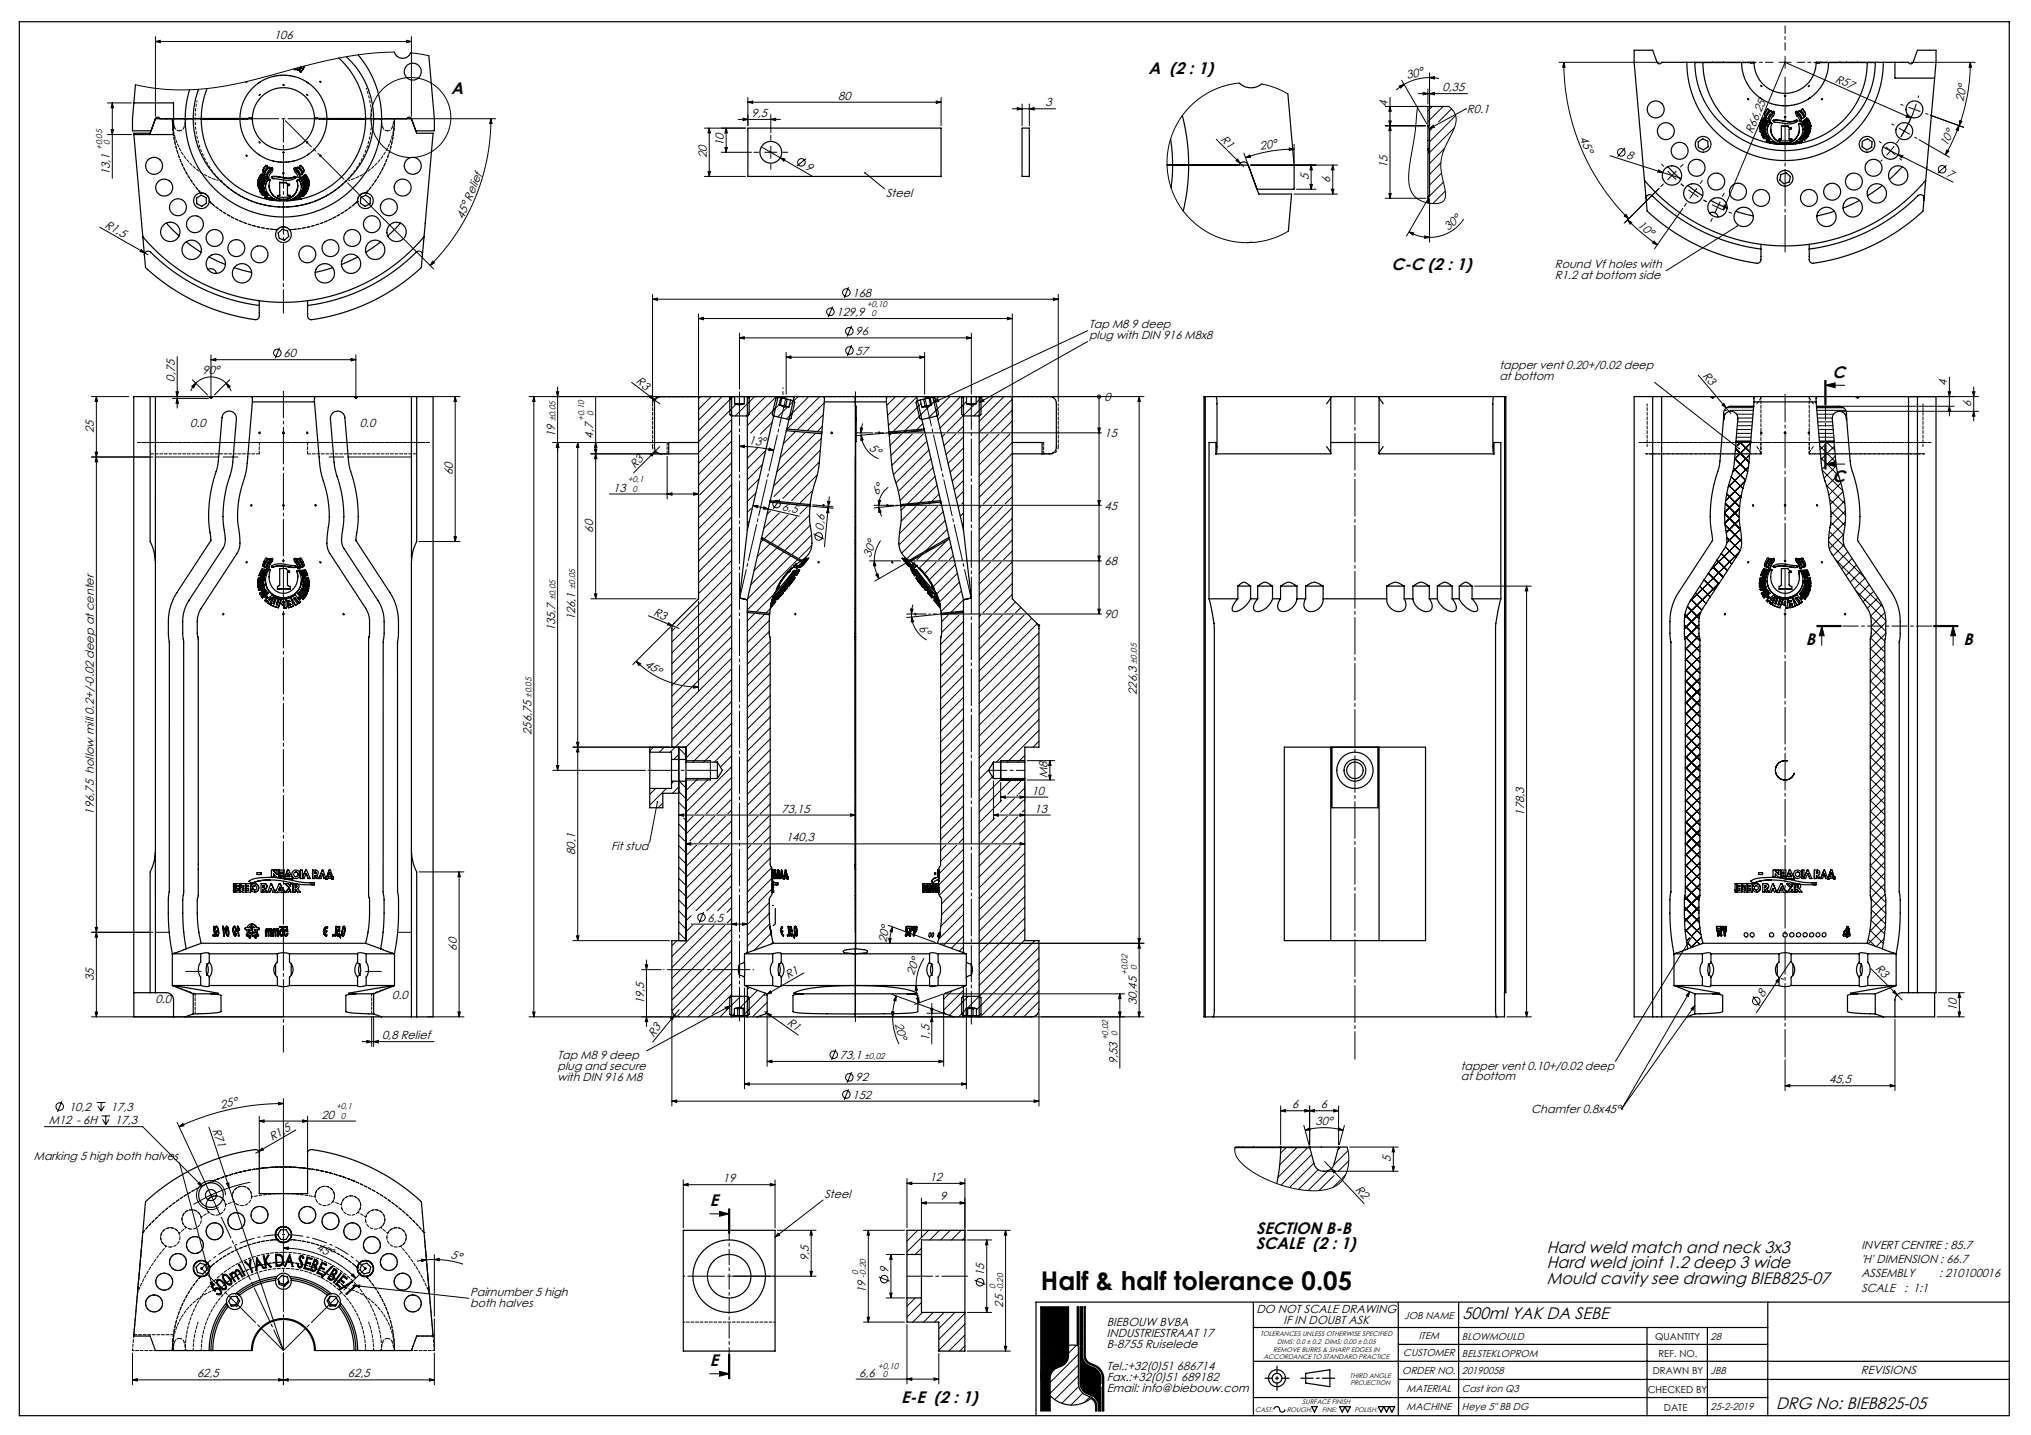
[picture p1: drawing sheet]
<svg xmlns="http://www.w3.org/2000/svg" width="841mm" height="594mm" viewBox="0 0 841 594" stroke-linecap="round" stroke-linejoin="round" font-family="sans-serif">
<defs><g id="words">
<text font-size="10.7" x="431" y="533.8">Half &amp; half tolerance 0.05</text>
<g font-size="6.9">
<text x="475.5" y="30.6">A (2 : 1)</text>
<text x="186.9" y="38.9">A</text>
<text x="576.2" y="111.6">C-C (2 : 1)</text>
<text x="758.8" y="156.3">C</text>
<text x="758.8" y="199.7">C</text>
<text x="747.7" y="267.2">B</text>
<text x="813" y="267.1">B</text>
<text x="293.9" y="499.2">E</text>
<text x="520.1" y="510.7">SECTION B-B</text>
<text x="520" y="517.1">SCALE (2 : 1)</text>
<text x="640.5" y="518.5">Hard weld match and neck 3x3</text>
<text x="640.5" y="524.9">Hard weld joint 1.2 deep 3 wide</text>
<text x="640.5" y="531.3">Mould cavity see drawing BIEB825-07</text>
<text x="605.6" y="545.9">500ml YAK DA SEBE</text>
<text x="293.9" y="565.4">E</text>
<text x="373.2" y="580.7">E-E (2 : 1)</text>
<text x="735.5" y="583.3">DRG No: BIEB825-05</text>
</g>
<g font-size="4.8">
<text x="113.5" y="16.2">106</text>
<text x="582.8" y="32.8" transform="rotate(-15 582.8 32.8)">30°</text>
<text x="759.7" y="33.8" transform="rotate(24 759.7 33.8)">R57</text>
<text x="347.1" y="41.3">80</text>
<text x="597.3" y="37.8">0,35</text>
<text x="432.9" y="44">3</text>
<text x="574.6" y="44.2" transform="rotate(-90 574.6 44.2)">4</text>
<text x="607.4" y="46.8">R0.1</text>
<text x="813.1" y="42.4" transform="rotate(-80 813.1 42.4)">20°</text>
<text x="311.2" y="48.4">9,5</text>
<text x="505.2" y="57.9" transform="rotate(45 505.2 57.9)">R1</text>
<text x="654.1" y="57.2" transform="rotate(67 654.1 57.2)">45°</text>
<text x="725.6" y="55.6" transform="rotate(-67 725.6 55.6)">R66,25</text>
<text x="292.7" y="65.6" transform="rotate(-90 292.7 65.6)">20</text>
<text x="299.7" y="60.6" transform="rotate(-90 299.7 60.6)">10</text>
<text x="522" y="62.3" transform="rotate(-10 522 62.3)">20°</text>
<text x="673.3" y="65.5" transform="rotate(18 673.3 65.5)">8</text>
<text x="806.2" y="60.9" transform="rotate(-65 806.2 60.9)">10°</text>
<text x="333.2" y="70" transform="rotate(30 333.2 70)">9</text>
<text x="574.6" y="69.7" transform="rotate(-90 574.6 69.7)">15</text>
<text x="45.5" y="72.5" transform="rotate(-90 45.5 72.5)">13,1</text>
<text x="541.9" y="74.6" transform="rotate(-90 541.9 74.6)">5</text>
<text x="550.9" y="75.6" transform="rotate(-90 550.9 75.6)">6</text>
<text x="805.7" y="72.7" transform="rotate(27 805.7 72.7)">7</text>
<text x="366.9" y="81.7">Steel</text>
<text x="43.2" y="94" transform="rotate(30 43.2 94)">R1,5</text>
<text x="191.9" y="91.1" transform="rotate(-67 191.9 91.1)">45° Relief</text>
<text x="599.6" y="95.7" transform="rotate(-40 599.6 95.7)">30°</text>
<text x="677.8" y="93.4" transform="rotate(40 677.8 93.4)">10°</text>
<text x="643.9" y="111">Round Vf holes with</text>
<text x="643.9" y="115.6">R1.2 at bottom side</text>
<text x="353" y="122.8">168</text>
<text x="346.4" y="130.8">129,9</text>
<text x="451" y="135.8">Tap M8 9 deep</text>
<text x="354.3" y="138.8">96</text>
<text x="451" y="140.3">plug with DIN 916 M8x8</text>
<text x="117.4" y="147.8">60</text>
<text x="354.3" y="146.8">57</text>
<text x="83.8" y="155">90°</text>
<text x="620.9" y="152.7">tapper vent 0.20+/0.02 deep</text>
<text x="704.9" y="155.7" transform="rotate(50 704.9 155.7)">R3</text>
<text x="72.4" y="157.9" transform="rotate(-90 72.4 157.9)">0,75</text>
<text x="263.1" y="158.3" transform="rotate(37 263.1 158.3)">R3</text>
<text x="620.9" y="157.2">at bottom</text>
<text x="806.2" y="160" transform="rotate(-90 806.2 160)">4</text>
<text x="457.4" y="165.9">0</text>
<text x="816.3" y="168.5" transform="rotate(-90 816.3 168.5)">6</text>
<text x="38.9" y="179.2" transform="rotate(-90 38.9 179.2)">25</text>
<text x="78.7" y="176.9">0.0</text>
<text x="149" y="176.9">0.0</text>
<text x="229.9" y="180.8" transform="rotate(-90 229.9 180.8)">19</text>
<text x="245.6" y="181.6" transform="rotate(-90 245.6 181.6)">4,7</text>
<text x="310" y="183.8" transform="rotate(7 310 183.8)">13°</text>
<text x="359.7" y="185.9" transform="rotate(39 359.7 185.9)">5°</text>
<text x="457.4" y="180.9">15</text>
<text x="187.5" y="196.8" transform="rotate(-90 187.5 196.8)">60</text>
<text x="262.8" y="193.9" transform="rotate(-45 262.8 193.9)">R3</text>
<text x="253.9" y="203.5">13</text>
<text x="363.4" y="205.4" transform="rotate(-56 363.4 205.4)">6°</text>
<text x="323.7" y="210.9" transform="rotate(13 323.7 210.9)">6,5</text>
<text x="457.4" y="210.9">45</text>
<text x="245.6" y="220.4" transform="rotate(-90 245.6 220.4)">60</text>
<text x="341" y="219.7" transform="rotate(-84 341 219.7)">0,6</text>
<text x="360.7" y="231" transform="rotate(-73 360.7 231)">30°</text>
<text x="457.4" y="233.9">68</text>
<text x="238.2" y="256.8" transform="rotate(-90 238.2 256.8)">126,1</text>
<text x="270.3" y="254.6" transform="rotate(23 270.3 254.6)">R3</text>
<text x="457.4" y="255.9">90</text>
<text x="229.9" y="261.4" transform="rotate(-90 229.9 261.4)">135,7</text>
<text x="380.1" y="260.5" transform="rotate(45 380.1 260.5)">6°</text>
<text x="266.7" y="275.6" transform="rotate(34 266.7 275.6)">45°</text>
<text x="470.7" y="287.7" transform="rotate(-90 470.7 287.7)">226,3</text>
<text x="220" y="304.2" transform="rotate(-90 220 304.2)">256,75</text>
<text x="433.7" y="322.2" transform="rotate(-90 433.7 322.2)">M8</text>
<text x="427.2" y="329">10</text>
<text x="38.9" y="337.2" transform="rotate(-90 38.9 337.2)">196,75 hollow mill 0.2+/-0.02 deep at center</text>
<text x="323.6" y="336.4">73,15</text>
<text x="428.4" y="336.4">13</text>
<text x="631.1" y="337.6" transform="rotate(-90 631.1 337.6)">178,3</text>
<text x="238.2" y="353.8" transform="rotate(-90 238.2 353.8)">80,1</text>
<text x="253.1" y="352">Fit stud</text>
<text x="325.5" y="348.3">140,3</text>
<text x="293" y="381.5">6,5</text>
<text x="189.1" y="393.5" transform="rotate(-90 189.1 393.5)">60</text>
<text x="367.1" y="390.3" transform="rotate(-80 367.1 390.3)">20°</text>
<text x="776.3" y="401.2" transform="rotate(45 776.3 401.2)">R3</text>
<text x="38.9" y="406" transform="rotate(-90 38.9 406)">35</text>
<text x="326.4" y="405.3" transform="rotate(-30 326.4 405.3)">R1</text>
<text x="378.4" y="403.8" transform="rotate(-70 378.4 403.8)">20°</text>
<text x="162.4" y="413.6">0.0</text>
<text x="730.1" y="413.2" transform="rotate(-56 730.1 413.2)">8</text>
<text x="64.4" y="415.4">0.0</text>
<text x="266.7" y="415.7" transform="rotate(-90 266.7 415.7)">19,5</text>
<text x="470.7" y="416.1" transform="rotate(-90 470.7 416.1)">30,45</text>
<text x="810.3" y="418.5" transform="rotate(-90 810.3 418.5)">10</text>
<text x="325.6" y="423.8" transform="rotate(35 325.6 423.8)">R1</text>
<text x="370.6" y="424.1" transform="rotate(74 370.6 424.1)">20°</text>
<text x="158.2" y="430.2">0,8 Relief</text>
<text x="270.5" y="429.5" transform="rotate(-51 270.5 429.5)">R3</text>
<text x="384.8" y="430.8" transform="rotate(-90 384.8 430.8)">1,5</text>
<text x="230.9" y="438.4">Tap M8 9 deep</text>
<text x="230.9" y="442.9">plug and secure</text>
<text x="347.8" y="438.4">73,1</text>
<text x="462.7" y="440.6" transform="rotate(-90 462.7 440.6)">9,53</text>
<text x="604.9" y="442.8">tapper vent 0.10+/0.02 deep</text>
<text x="230.9" y="447.3">with DIN 916 M8</text>
<text x="354.3" y="447.7">92</text>
<text x="604.9" y="447.2">at bottom</text>
<text x="757.4" y="448.4">45,5</text>
<text x="353" y="454.8">152</text>
<text x="28.6" y="459.8">10,2</text>
<text x="45.9" y="459.8">17,3</text>
<text x="91.6" y="459" transform="rotate(-12 91.6 459)">25°</text>
<text x="535" y="458.8">6</text>
<text x="547" y="458.8">6</text>
<text x="634" y="460.7">Chamfer 0.8x45°</text>
<text x="20.2" y="465.4">M12 - 6H</text>
<text x="47.7" y="465.3">17,3</text>
<text x="88" y="467.8" transform="rotate(72 88 467.8)">R71</text>
<text x="133.1" y="463">20</text>
<text x="544.8" y="465.8">30°</text>
<text x="112.6" y="472.3" transform="rotate(-30 112.6 472.3)">R1,5</text>
<text x="14" y="480.3">Marking 5 high both halves</text>
<text x="575.9" y="481.1" transform="rotate(-90 575.9 481.1)">5</text>
<text x="299.3" y="489.4">19</text>
<text x="385" y="488.8">12</text>
<text x="341.4" y="495.8">Steel</text>
<text x="389.3" y="496.9">9</text>
<text x="561" y="492.6" transform="rotate(47 561 492.6)">R2</text>
<text x="130.7" y="517.6" transform="rotate(23 130.7 517.6)">45°</text>
<text x="186.5" y="520.8" transform="rotate(13 186.5 520.8)">5°</text>
<text x="334.9" y="522" transform="rotate(-90 334.9 522)">9,5</text>
<text x="770.8" y="517.2">INVERT CENTRE : 85.7</text>
<text x="367.9" y="526.9" transform="rotate(-90 367.9 526.9)">9</text>
<text x="770.8" y="523">'H' DIMENSION : 66.7</text>
<text x="407.5" y="528.2" transform="rotate(-90 407.5 528.2)">15</text>
<text x="770.8" y="528.7">ASSEMBLY</text>
<text x="802.9" y="528.7">: 210100016</text>
<text x="194.7" y="536.5">Pairnumber 5 high</text>
<text x="358.5" y="535.3" transform="rotate(-90 358.5 535.3)">19</text>
<text x="770.8" y="534.9">SCALE</text>
<text x="788.4" y="534.9">: 1:1</text>
<text x="194.7" y="540.9">both halves</text>
<text x="415.4" y="541.3" transform="rotate(-90 415.4 541.3)">25</text>
<text x="520.2" y="543.6">DO NOT SCALE DRAWING</text>
<text x="458.3" y="548.9">BIEBOUW BVBA</text>
<text x="531.5" y="548.1">IF IN DOUBT ASK</text>
<text x="458.3" y="553.5">INDUSTRIESTRAAT 17</text>
<text x="458.3" y="558">B-8755 Ruiselede</text>
<text x="355.8" y="569.8">6,6</text>
<text x="458.3" y="567">Tel.:+32(0)51 686714</text>
<text x="770.6" y="568.7">REVISIONS</text>
<text x="81.6" y="570.2">62,5</text>
<text x="144.1" y="570.2">62,5</text>
<text x="458.3" y="571.6">Fax.:+32(0)51 689182</text>
<text x="458.3" y="576.1">Email: info@biebouw.com</text>
</g>
<g font-size="4.1">
<text x="581.4" y="546">JOB NAME</text>
<text x="587.5" y="554.4">ITEM</text>
<text x="605.3" y="554.7">BLOWMOULD</text>
<text x="708.4" y="554.8">28</text>
<text x="581.1" y="561.3">CUSTOMER</text>
<text x="605.3" y="561.6">BELSTEKLOPROM</text>
<text x="580.7" y="568.8">ORDER NO.</text>
<text x="605.3" y="568.7">20190058</text>
<text x="708.3" y="568.7">JBB</text>
<text x="582.4" y="576.4">MATERIAL</text>
<text x="605.3" y="576.4">Cast iron Q3</text>
<text x="582.4" y="583.9">MACHINE</text>
<text x="605.3" y="583.8">Heye 5&quot; BB DG</text>
<text x="708.3" y="583.9">25-2-2019</text>
</g>
<g font-size="4">
<text x="685.4" y="554.8">QUANTITY</text>
<text x="686.7" y="561.6">REF. NO.</text>
<text x="684.4" y="568.7">DRAWN BY</text>
<text x="682.3" y="576.6">CHECKED BY</text>
<text x="689" y="583.9">DATE</text>
</g>
<g font-size="3.5">
<text x="42.3" y="62.2" transform="rotate(-90 42.3 62.2)">+0,05</text>
<text x="45.5" y="60.1" transform="rotate(-90 45.5 60.1)">0</text>
<text x="358.9" y="127">+0,10</text>
<text x="360.8" y="130.9">0</text>
<text x="245.7" y="172.2" transform="rotate(-90 245.7 172.2)">0</text>
<text x="230" y="174.4" transform="rotate(-90 230 174.4)">±0,05</text>
<text x="241.8" y="174.2" transform="rotate(-90 241.8 174.2)">+0,10</text>
<text x="260" y="199.7">+0,1</text>
<text x="261.9" y="203.6">0</text>
<text x="238.2" y="243.9" transform="rotate(-90 238.2 243.9)">±0,05</text>
<text x="230" y="248.6" transform="rotate(-90 230 248.6)">±0,05</text>
<text x="470.8" y="274.9" transform="rotate(-90 470.8 274.9)">±0,05</text>
<text x="220.1" y="288.8" transform="rotate(-90 220.1 288.8)">±0,05</text>
<text x="470.8" y="401.7" transform="rotate(-90 470.8 401.7)">0</text>
<text x="466.9" y="403.6" transform="rotate(-90 466.9 403.6)">+0,02</text>
<text x="458.9" y="430.7" transform="rotate(-90 458.9 430.7)">+0,02</text>
<text x="462.8" y="428.7" transform="rotate(-90 462.8 428.7)">0</text>
<text x="358" y="438.4">±0,02</text>
<text x="139.1" y="459.2">+0,1</text>
<text x="141.1" y="463.1">0</text>
<text x="355.4" y="527.7" transform="rotate(-90 355.4 527.7)">0</text>
<text x="358.6" y="528.8" transform="rotate(-90 358.6 528.8)">-0,20</text>
<text x="412.2" y="533.7" transform="rotate(-90 412.2 533.7)">0</text>
<text x="415.4" y="534.8" transform="rotate(-90 415.4 534.8)">-0,20</text>
<text x="363.5" y="566.7">+0,10</text>
<text x="365.6" y="569.9">0</text>
</g>
<g font-size="2.8">
<text x="522" y="553.1">TOLERANCES UNLESS OTHERWISE SPECIFIED</text>
<text x="528.8" y="556.1">DIMS: 0.0 ± 0.2 DIMS: 0.00 ± 0.05</text>
<text x="523.2" y="562.5">ACCORDANCE TO STANDARD PRACTICE</text>
<text x="527.2" y="559.5">REMOVE BURRS &amp; SHARP EDGES IN</text>
<text x="559" y="570.5">THIRD ANGLE</text>
<text x="559.2" y="573.5">PROJECTION</text>
<text x="539.3" y="581.4">SURFACE FINISH</text>
<text x="519.7" y="584.3">CAST:</text>
<text x="532.8" y="584.3">ROUGH:</text>
<text x="547.5" y="584.3">FINE:</text>
<text x="560.8" y="584.3">POLISH:</text>
</g>
</g></defs>
<g fill="none" stroke="#000" stroke-width=".41">
<path d="M64.4 17.2l2-.5v1zM64.4 15.2v32.9M64.4 17.2h106M168.4 16.7l2 .5-2 .5zM170.4 15.2v32.9M163.4 21.6l-11.1 .6-12.4 1.9-11.6 2.7-26.3 7-14.3 2.6-8.3 .7h-8l-7.7-.6-7.6-1.4M170 21.9l7.6 1.2M513.1 34.4l-6.2 1.2-5.9 2.4-5.3 3.4-4.4 4.3-3.7 5.2-2.6 5.7-1.4 6-.3 6.4 .9 6.3 2.1 5.9 3.2 5.5 4.2 4.7 5 3.9 5.6 2.9 6.1 1.7 6.3 .6M522.4 34.8l5.6 1.5 5.3 2.6M579.4 35.6l2-.7-1.4 1.6zM580.4 33.2l10.4 18M581.4 34.9l-3.2 2.4"/>
<path d="M587.3 38.8h20.4M589.3 38.3l2 .5-2 .5zM591.3 36.8v6.3M592 32.1l2-.4-.1 1zM592 32.1a21.1 21.1 0 0 0-10.6 2.8M592 32.1l3.9 .4M592 30.1v22.1M592 38.8l2-.5v1zM645.5 25.8h41.5M647.5 25.8l.6 2h-1zM647.5 25.8a91.6 91.6 0 0 0 26.9 64.8M736.7 25.8h5"/>
<path d="M739.2 23.3v5M791.3 25.8h26.6M815.9 25.8l.5 2h-1zM815.9 25.8a76.7 76.7 0 0 1-4.6 26.2M44.5 42.6h9.9M44.5 55.7h9.9M46 53.7h1l-.5 2zM46.5 42.6v31.2M46.5 42.6l.5 2h-1zM169.5 49.1h35.8M203.3 49.1l.5 2.1-1-.1zM203.3 49.1a85.9 85.9 0 0 1-25.2 60.8"/>
<path d="M291.7 53h17M293.7 53v20M293.7 53l.5 2h-1zM300.7 53v10M300.7 53l.5 2h-1zM305.7 49.4h17.5M307.7 48.9l2 .5-2 .5zM309.7 42.3l2-.5v1zM309.7 40.3v11.7M309.7 42.3h80M319.2 49.4l2-.5v1zM319.2 47.4v7.6"/>
<path d="M387.7 41.8l2 .5-2 .5zM389.7 40.3v11.7M419.2 45h17.9M421.2 44.5l2 .5-2 .5zM423.2 43v9M426.2 45l2-.5v1zM426.2 43v9M503.6 57.7l11.4 11.3M535.9 59.8v7.5M573.6 44.1h16.7M573.6 52.1h16.7M575.1 50.1h1l-.5 2z"/>
<path d="M575.6 44.1l.5 2h-1zM575.6 52.1l.5 2h-1zM575.6 40.3v41.8M587.1 44.1l-1.2 11.2-2.4 14.6-.2 3.7 .2 2.9 1.2 3.3 2.1 2.4 3.2 1.5 4 .6 1.8-.2 1.4-.5 .9-.8 .4-1.3-.1-2.7-1.7-8.4v-4l1.4-4.7 4.1-8.8 .8-3.2-.7-3-2.3-2.6M592 53.2l1.5-1.4 .4 .9zM592.9 53.3l-.9 .9M593.1 44.1l-1.8 1.8M597.6 44.1l-6.3 6.3M601.1 45.1l-5.4 5.3M602.2 52.9l-10.2 10.3M602.8 47.9l-10.8 10.8M606.9 45.1l-14.9 8.1"/>
<path d="M606.9 45.1h.1M789.7 47.6l1.6 1.3-2-.4zM790.4 44.4l4.7 1.7M791.3 48.9l-52.1-23.1-25.6 61.1M792.1 47l-2.5 5.4-2.6 4.4M793.5 42.9l-1.7 4.7M794.6 57.8l12.7 7.3M799.3 47.7l13.8 5M811.2 52l-.3 2.1-.9-.4zM811.2 52l-2.6 6.2-3.1 5.9M811.4 50l1 .3-1.1 1.7zM143.9 75.7l35.6 35.6"/>
<path d="M291.7 73h17M293.2 71h1l-.5 2zM298.7 63h12.5M300.2 61h1l-.5 2zM315.3 60.8l21 12.1M316.7 63h5M319.2 60.5v5M323.1 65.3l2 .6-.5 .8zM333.7 65.7l-3.7 3M358.2 71.6l8.2 6.6M511.8 66.5l.7-.7 1.1 1.8zM515.1 63.4l1.4 4"/>
<path d="M515.8 65.3l1.7-1.1 .3 .9zM517.9 68.3h36M533.9 61.3l2 .5-2 .5zM535.9 61.8a58.8 58.8 0 0 0-20.1 3.5M536.9 78.3h8M542.4 76.3h1l-.5 2zM542.9 68.3l.5 2h-1zM542.9 68.3v10M551.4 78.3h1l-.5 2zM551.9 68.3l.5 2h-1zM551.9 68.3v12M596.6 67.5l-4.6 4.7"/>
<path d="M596.9 71.7l-4.9 4.9M597.7 75.4l-5.7 5.7M598.2 61.5l-6.2 6.2M598.4 79.1l-5.1 5.2M666.7 64.5l29.4 9.3M672.9 61.2l-3.1 3.7M686.8 70.3l1.7 1.1-2-.1zM687 77.9l-14.5 14.5M690.6 70.8l3.5 3.6M694.1 70.9l-3.5 3.5M779.7 60.9l29 14.5M786 64l2 .4-.5 .9z"/>
<path d="M806 68.5l-3.6 3.1M806.1 62.1l.9 .5-1.5 1.5zM41.3 94l18.7 10.7M533.5 95.7l-3.5 1.8-3.6 1.4-3.8 1-3.9 .5M535.8 80.3h18.1M573.6 82.1h16.9M575.1 80.1h1l-.5 2zM583.4 96l2.1 .4-.5 .9zM583.4 96l4.4 1.8 4.2 .5M590 97.7l2 .6-2.1 .3zM591 82.9l-8.6 14.8M592 82.3v18"/>
<path d="M606.1 90.8a17 17 0 0 1-14.1 7.5M672.6 89.5l.7-.7 1.1 1.8zM673.9 91l1.8 1.1-.7 .7zM673.9 91l5.4 5 7 5.4M684.9 99.8l1.4 1.6-2-.8zM696.9 86.2l-11.8 16.8M713.9 84.9l1 .4-1.3 1.6zM719.3 93.6l-29.4 18.5M58.5 103.3l1.5 1.4-2-.6zM60 104.7l1.3 .7M179.2 108.1l.7 .7-1.8 1.1zM351.4 118.9l-1.8 4.4"/>
<path d="M270.2 123.9l2-.5v1zM270.2 121.9v44.3M270.2 123.9h168M289.3 131.9l2-.5v1zM289.3 129.9v52.3M289.3 131.9h129.9M306.2 139.9l2-.5v1zM306.2 137.9v23.2M306.2 139.9h96M344.7 126.9l-1.7 4.4M352.6 134.9l-1.8 4.4M400.2 139.4l2 .5-2 .5z"/>
<path d="M402.2 137.9v25.3M417.2 131.4l2 .5-2 .5zM419.2 129.9v52.3M436.2 123.4l2 .5-2 .5zM438.2 121.9v44.3M450.4 136.9l-63.6 29.7M73.4 147.6v21.3M79.4 159.9l1.7-1.3-.9 1.9zM79.7 157.2l6.2 6.3M81.1 158.6a8.9 8.9 0 0 1 12.5 0M81.1 158.6l-1.1 1.4-1 1.9M87.4 148.9l2-.5v1z"/>
<path d="M87.4 146.9v17M87.4 148.9h60M93.6 158.6l1.7 1.3-.8 .6zM93.6 158.6l1.1 1.4 1 1.9M95.1 157.2l-6.3 6.3M115.7 143.9l-1.7 4.4M145.4 148.4l2 .5-2 .5zM147.4 146.9v17M261.5 158.3l11.7 8.9M325.5 147.9l2-.5v1zM325.5 145.9v17.3M325.5 147.9h57.4"/>
<path d="M352.6 142.9l-1.7 4.4M380.9 147.4l2 .5-2 .5zM382.9 145.9v17.3M450.4 141.4l-44.9 25.3M685.1 158.3l35 27.4M703.3 155.4l13.4 15.8M755.6 157.5v10M755.9 159.5l4-1v2zM755.9 157.5v10M755.9 159.5h8M756.1 157.5v10M807.2 156.1v16.1"/>
<path d="M37.9 164.2h15.4M39.9 164.2l.5 2h-1zM39.9 164.2v256.7M71.4 164.9h15M72.9 162.2h1l-.5 2zM73.4 164.9l.5 2h-1zM175.9 164.2h14.6M188.5 164.2l.5 2h-1zM188.5 164.2v60M219.1 164.2h69.2M221.1 164.2l.5 2h-1zM221.1 164.2v256.7"/>
<path d="M230.4 162.2h1l-.5 2zM230.9 160.2v158.7M246.7 164.2v83.7M269.5 163.7l1.3 1.6-1.9-.8zM273.2 164.2a3 3 0 0 0-3 3M290 164.2l-.7 .7M294.5 164.2l-5.2 5.2M299 164.2l-9.7 9.7M303 173.7l-13.7 13.7M303 178.2l-13.7 13.7M303.5 164.2l-14.2 14.2M304.8 167.3l-15.5 15.6"/>
<path d="M312.5 164.2l-8 8M316.9 164.2l-8 8M319.7 174.8l-4.9 4.9M321.4 164.2l-11.9 11.9M322.6 167.5l-11.8 11.8M326.1 168.5l-4.1 4.1M329.4 178.6l-5 5.1M330.4 164.2l-3.5 3.5M333.6 179l-10.6 10.5M334.9 164.2l-9.2 9.2M337.7 179.3l-16 16.1M339.4 164.2l-13.4 13.4"/>
<path d="M340.5 176.5l-2.1 2.2M340.9 171.6l-6.7 6.7M341.3 166.7l-11.2 11.3M354.5 179.2h6.8M356.2 177.1l1 .1-.7 2zM356.5 179.2l.1 .9M357.2 175.3l-.7 3.9M367.1 179.3l-12.5 1M369 179.4l-.8 .8M369.1 179.2h87M370.8 164.2l-3.6 3.6M373.3 179.7l-4.7 4.7"/>
<path d="M375.3 164.2l-7.8 7.8M377.8 179.7l-8.9 8.8M378.8 178.6v.1M379.6 164.4l-11.7 11.7M381.4 167.1l-11.6 11.6M382.1 175.3l-2.5 2.5M382.3 179.7l-13 12.9M385 167.9l-10.3 10.4M386.6 166.3l-.9 .9M386.8 166.6l1.6-1.3 .4 .9zM388.8 164.2l-1.7 1.6M391.2 179.7l-1.1 1.2"/>
<path d="M393.3 164.2l-8.9 8.8M395.7 179.7l-4.8 4.8M397.8 164.2l-9.4 9.4M399 176.4l-2.3 2.3M400.2 166.2l-11 11M403.6 167.3l-11.3 11.4M405.5 166.7l1.5-1.5 .4 .9zM406.7 164.2l-2.5 2.5M409.2 179.7l-3.7 3.7M411.2 164.2l-8 8M413.7 179.7l-8.2 8.2M415.7 164.2l-10.2 10.2"/>
<path d="M418.2 179.7l-12.7 12.7M419.2 165.2l-13.5 13.5M419.2 174.2l-4.5 4.5M419.2 169.7l-9 9M435.6 164.2h38.1M454.6 177.2h1l-.5 2zM455.1 164.2v90M455.1 164.2h.1M471.7 164.2l.5 2h-1zM471.7 164.2v256.7M713.1 167.7l.8-.7 .9 1.9zM713.7 171.4h.7"/>
<path d="M713.7 173h.1M714.4 169.9h.6M714.9 168.7h11.1M715.9 168.3h10.3M716.3 169.9h9.7M719.1 171.4h6.8M719.1 179.4h6.1M719.2 177.8h6.2M719.4 176.2h6.1M719.5 174.6h6.1M719.6 173h6.2M752.2 168.3h10.2"/>
<path d="M752.3 169.9h12M752.4 171.4h6.9M752.6 173h6.1M752.7 174.6h6.1M752.8 176.2h6.2M753 177.8h6.1M753.1 179.4h6.1M762.6 168.2h46.6M762.6 170.3h56.7M764 171.4h.6M764.5 173h.1M769.4 164.2h49.9"/>
<path d="M806.7 162.2h1l-.5 2zM807.2 168.2l.5 2h-1zM816.8 162.2h1l-.5 2zM817.3 160.2v14.1M817.3 170.3l.5 2h-1zM39.4 187.2h1l-.5 2zM39.9 189.2l.5 2h-1zM63.4 189.2h-25.5M64.4 189.2h26.1M92.4 189.2h6.1M136.3 189.2h6M144.2 189.2h26.2"/>
<path d="M228.9 183.2h47M230.9 183.2l.5 2h-1zM239.2 183.2v206.2M239.2 183.2l.5 2h-1zM244.7 187.9h30.6M246.2 185.9h1l-.5 2zM246.7 183.2l.5 2h-1zM246.7 187.9l.5 2h-1zM269.3 188l1.8-1-1.1 1.8zM273.2 184.9l-10.9 10.8M276.3 188.9v17.6M289.3 188.9v17.6"/>
<path d="M303 196.1l-13.7 13.7M303 182.6l-13.7 13.7M303 187.1l-13.7 13.7M303 191.6l-13.2 13.2M306.2 184.8l2-.5v1zM306.2 184.8l7.2 .4 7 1.2M309.8 184.8l-.3 .3M313.8 185.2l-4.3 4.4M314.3 198.2l-4.8 4.9M315.7 192.4l-6.2 6.2M317 186.5l-7.5 7.6M318.6 185.5l1.8 .9-2 .1z"/>
<path d="M338.4 196.6l-10.6 10.6M339.3 191.2l-15.2 15.2M339.7 186.3l-19.2 19.2M340.1 181.4l-19.8 19.8M356.6 180.1l.8 1.9-1 .2zM356.6 180.1a11.6 11.6 0 0 0 7.1 9.8M383.8 182.6l-13.8 13.9M384.6 186.3l-13.6 13.6M385.5 189.9l-13.5 13.5M386.3 193.6l-13.6 13.6M387.2 197.2l-11.4 11.4M399 180.9l-7.3 7.2"/>
<path d="M399 185.4l-6.4 6.4M399 194.4l-4.7 4.7M399 198.9l-3.9 3.8M399 189.9l-5.6 5.5M419.2 187.7l-13.7 13.7M419.2 192.2l-13.7 13.7M419.2 183.2l-13.7 13.7M419.2 196.7l-12 12M716.9 197.4l4.8 4.8M717.8 193.8l5 5M718.3 189.8l5.4 5.4M718.6 185.7l5.6 5.5"/>
<path d="M718.8 182.6h6.2M719 181h6.1M720.2 182.8l4.4 4.3M721.1 182.8l-1.7 1.7M722.6 199.2l-8 8M724 193.3l-8.4 8.4M724.5 188.3l-7 7M724.7 182.8l.2 .2M724.9 183.4l-6.6 6.7M753.2 181h6.2M753.4 182.6h6.1M753.6 184.7l6.6 6.6"/>
<path d="M754 189.6l7.3 7.3M754.5 194.6l8.6 8.5M755.6 184.1v10M755.9 192.1l4-1v2zM755.9 184.1v10M755.9 192.1h8M756.1 184.1v10M756.6 183.2l3.2 3.2M756.6 183.2l-2.9 2.9M759.6 184.6l-5.6 5.6M760 188.8l-5.5 5.5M760.4 192.9l-5.1 5"/>
<path d="M761.2 196.5l-4.8 4.8M762.3 199.9l-5 5M252.3 204.5h37M276.3 204.5l2-.5v1zM287.3 204l2 .5-2 .5zM303 209.6l-13.7 13.7M303 214.1l-13.7 13.7M303 200.6l-13.7 13.7M303 205.1l-13.7 13.7M303 218.6l-13.7 13.7M310.3 215.7l-.8 .9M311.1 210.4l-1.6 1.7"/>
<path d="M311.8 209.3l2.1-.1-.3 1zM311.8 209.3l19.2 4.4M313 204l-3.5 3.6M316.3 209.8l1.8 .9-2 .1zM319.1 211.5l-1.5 1.4M322.7 212.3l-6.4 6.4M322.9 206.7l-2.7 3.9M326.4 213.1l-10 9.9M330 214l-10.7 10.7M334.6 209.4l-3.4 3.4M335.2 213.3l-13.1 13M335.5 217.5l-10.5 10.5"/>
<path d="M335.5 208.4l-.4 .4M336.4 209.6l8.5 .8M336.5 209l8.5 .8M336.5 202.9l-5.1 5.1M342.7 207.6l1 .1-.7 1.9zM343 210.2l.3 2-1-.1zM343.4 205.6l-2 20.7M361.9 209.2h8M363.6 207.1l1 .1-.7 2zM363.9 209.2v.8M363.9 210l.9 1.9-.9 .2zM363.9 210l.4 1.7 .8 2"/>
<path d="M367.8 201.7a9.1 9.1 0 0 0-3.9 7.5M372 209.3l-10 .9M374 209.2h82.1M374.7 209.7l-1.6 1.6M379.2 209.7l-6.1 6M383.7 209.7l-11.3 11.2M385.1 208.3l-.4 .4M388 200.9l-7.2 7.2M388.2 209.7l-15.9 15.8M388.9 204.5l-3.2 3.1M389.7 208.2l-.5 .5M390.5 211.8l-17.1 17.1"/>
<path d="M391.4 215.5l-15.8 15.7M392.2 219.1l-8.9 9M397.2 209.7l-.4 .3M399 207.9l-.8 .8M399 212.4l-1.4 1.3M399 203.4l-3 3M399 216.9l-.5 .4M406.2 209.7l-.7 .7M410.6 209.7l-5.1 5.1M415.1 209.7l-9.6 9.6M419.2 201.1l-7.6 7.6M419.2 205.6l-3.1 3.1"/>
<path d="M419.2 214.6l-13.7 13.7M419.2 219.1l-12.6 12.6M419.2 210.1l-13.7 13.7M454.6 207.2h1l-.5 2zM714.2 212.6l6.5 6.6M714.3 217.3l6.9 6.8M714.4 208.4l5.8 5.7M715 204.5l5.3 5.3M715.8 200.8l5.1 5.1M720.2 215.1l-5.4 5.3M720.3 210.5l-6 6M720.7 219.1l-5.7 5.7"/>
<path d="M721 205.3l-6.8 6.8M756.2 200.8l7.7 7.7M757.6 206.6l6.6 6.6M758.1 216.1l5.3 5.3M758.1 211.7l5.9 5.8M763.1 203.5l-5.2 5.3M763.8 207.4l-5.6 5.6M764.1 216l-6.9 6.9M764.1 211.5l-6.3 6.3M173.5 224.2h17M188 222.2h1l-.5 2zM303 236.5l-22.7 22.7"/>
<path d="M303 227.5l-13.7 13.7M303 232l-13.7 13.7M303 223.1l-13.7 13.7M316 223.5l-1.1 1.1M318.9 225.1l-5.3 5.3M321.7 226.8l-9.5 9.4M324.5 228.4l-13.6 13.7M327.4 230.1l-17.9 17.8M330.2 231.7l-20.7 20.8M336 225.9l-5.3 5.4M336 221.4l-8.2 8.2M336.9 221l4.2 2.2"/>
<path d="M360 232.2h12.9M362 232.2l.7 1.9-1 .1zM362 232.2l.5 3.8 1.5 3.5M362.7 238l.9-.5 .4 2zM364.6 223.8a14.7 14.7 0 0 0-2.6 8.4M375.9 232.7l-13.6 7.8M377.8 232.2h78.3M378.7 232.7l-.6 .5M381.6 229.7l-1.9 2M387.6 232.7l-4.8 4.8M392.1 232.7l-7.4 7.4M392.2 223.6l-11.7 11.7"/>
<path d="M393.1 222.8h-.1M393.9 226.4l-5.3 5.3M394.8 230l-1.7 1.7M395.6 233.7l-9.2 9.2M396.4 237.3l-8.5 8.6M405.6 232.7l-.1 .1M410.1 232.7l-4.6 4.6M414.6 232.7l-9.1 9.1M419.1 232.7l-13.6 13.6M419.2 228.1l-3.6 3.6M419.2 223.6l-8.1 8.1M419.2 237.1l-13.7 13.7"/>
<path d="M454.6 230.2h1l-.5 2zM705.6 240l4.4 4.3M707.4 237.3l4.4 4.3M709.2 234.6l4.3 4.3M710.9 231.8l4.4 4.4M712.7 229.1l4.4 4.4M714.5 226.4l4.4 4.4M715 222.5l5.5 5.5M720.3 228.4l-20.5 20.6M721.1 223.1l-12.9 12.9M757.2 224.2l15 15M757.5 220l6.4 6.4"/>
<path d="M759.9 231.4l19.8 19.8M763.4 221.2l-5.9 6M763.6 225.6l-4.6 4.5M765.2 228.5l-4.4 4.3M766.9 231.2l-4.3 4.3M768.7 233.9l-4.3 4.3M770.5 236.6l-4.4 4.4M772.3 239.3l-4.4 4.4M244.7 247.9h43.6M246.2 245.9h1l-.5 2zM268.5 254.9l12.7 5.3M276.8 257.8l1.6 1.2-2-.3z"/>
<path d="M278.4 258.7l-16.4 16.4M279.5 260l-1.3 1.3M289.3 248.9v37.5M303 241l-24.8 24.8M303 245.5l-24.8 24.8M303 250l-24.8 24.7M303 254.5l-24.8 24.7M303 259l-24.8 24.7M312.6 253.8l-3.1 3.2M316.7 254.3l-7.2 7.2M318.6 256.9l-9.1 9M319 251.9l-1.8 1.8"/>
<path d="M320.5 245.9l-7.4 7.4M375.4 254.2h8.2M377.1 252.1l1 .1-.7 2zM377.4 254.2l.1 1.2M377.5 255.4l.8 1.9-1 .2zM377.5 255.4a12.3 12.3 0 0 0 6.2 9.5M378 250.3l-.6 3.9M388.7 254.3l-13.2 1.3M390.7 254.2h65.4M392.6 254.7l-2.7 2.7M397.1 254.7l-7.2 7.2M397.3 241l-8.4 8.4"/>
<path d="M398.1 244.6l-8.5 8.6M398.1 253.6v.1M399 248.3l-5.2 5.2M399 252.8l-.2 .1M399 257.3l-9.5 9.4M406.1 254.7l-.6 .6M410.5 254.7l-5 5.1M415 254.7l-9.5 9.5M419.2 241.6l-12.1 12.1M419.2 246.1l-7.7 7.6M419.5 254.7l-14 14M420.5 249.2l-4.5 4.5"/>
<path d="M422.7 251.4l-2.2 2.3M424 254.7l-18.5 18.5M427.2 255.9l-21.7 21.8M429.5 258.2l-24 24M429.7 258.9h1M429.9 258.6l.7 .7M430.2 258.4v1M430.6 258.6l-.7 .7M454.6 252.2h1l-.5 2zM610.5 242.6h23.6M632.1 242.6l.5 2h-1zM632.1 242.6v178.3"/>
<path d="M697.5 258.8l6.4 6.4M697.7 254.5l5.8 5.8M698.7 251l4.9 4.9M700.3 248.1l4.4 4.4M702.1 245.4l4.3 4.4M703.5 258.7l-5.8 5.8M703.8 242.7l4.4 4.4M704.2 253.5l-6.7 6.7M712.1 241.2l-14.6 14.5M752.4 258.9h10M752.4 259.2h10M752.4 259.4h10"/>
<path d="M754.4 259.2l1 4h-2zM754.4 259.2v8M768.4 244.4l12.5 12.5M774 242l-4.3 4.4M774.6 255.1l6.3 6.3M774.8 259.8l5.7 5.7M775.8 244.8l-4.3 4.3M777.6 247.5l-4.4 4.3M779.3 250.3l-4.7 4.7M780.4 253.6l-5.6 5.6M780.9 257.7l-6.4 6.3M800.7 258.9h10z"/>
<path d="M800.7 259.2h10M800.7 259.4h10M808.7 259.2l1 4h-2zM808.7 259.2v8M263.4 273.7l1.8 1-.7 .7zM263.4 273.7a36.5 36.5 0 0 0 25.9 10.7M303 263.5l-24.8 24.7M303 268l-24.8 24.7M303 272.4l-24.8 24.8M303 276.9l-24.8 24.8M318.5 261.4l-9 9M318.9 265.5l-9.4 9.4"/>
<path d="M318.9 269.9l-9.4 9.5M318.9 274.4l-9.4 9.5M318.9 278.9l-9.4 9.5M399 261.8l-9.5 9.4M399 266.3l-9.5 9.4M399 275.2l-9.5 9.5M399 279.7l-9.5 9.5M399 270.7l-9.5 9.5M430.2 261.9l-24.7 24.8M430.2 270.9l-24.7 24.8M430.2 275.4l-24.7 24.8M430.2 266.4l-24.7 24.8"/>
<path d="M430.2 279.9l-24.7 24.8M697.5 263.3l6.4 6.4M697.9 277.1l6 6.1M697.9 272.6l6 6.1M697.9 268.2l6 6M703.6 263.1l-5.7 5.7M703.9 267.3l-6 6M703.9 271.8l-6 6M703.9 276.3l-6 6M774.4 277.4l6.1 6M774.4 272.9l6.1 6M774.4 268.4l6.1 6"/>
<path d="M774.5 264l6 5.9M780.5 267l-6.1 6.1M780.5 271.5l-6.1 6.1M780.5 276l-6.1 6.1M780.9 262.2l-6.5 6.4M287.3 283.9l2 .5-2.1 .5zM303 281.4l-24.8 24.8M303 285.9l-23.4 23.4M303 290.4l-18.9 18.9M303 294.9l-18.9 18.9M303 299.4l-16.1 16.1M318.9 283.4l-9.4 9.5"/>
<path d="M318.9 287.9l-9.4 9.5M318.9 292.4l-9.4 9.5M318.9 296.9l-9.4 9.5M399 288.7l-9.5 9.5M399 293.2l-9.5 9.5M399 284.2l-9.5 9.5M399 297.7l-9.5 9.5M430.2 284.4l-24.7 24.7M430.2 288.9l-24.7 24.7M430.2 297.9l-17.6 17.6M430.2 293.4l-24.7 24.7M697.9 299.6l6 6"/>
<path d="M697.9 295.1l6 6M697.9 290.6l6 6M697.9 286.1l6 6M697.9 281.6l6 6.1M703.9 280.8l-6 6M703.9 294.2l-6 6.1M703.9 285.3l-6 6M703.9 289.7l-6 6.1M703.9 298.7l-6 6M774.4 299.8l6.1 6.1M774.4 295.3l6.1 6.1M774.4 290.9l6.1 6"/>
<path d="M774.4 286.4l6.1 6M774.4 281.9l6.1 6M780.5 280.5l-6.1 6M780.5 285l-6.1 6M780.5 289.5l-6.1 6M780.5 294l-6.1 6M780.5 298.5l-6.1 6M228.9 318.9h38.4M230.4 316.9h1l-.5 2zM238.7 307.3h1l-.5 2zM239.2 309.3l.5 2h-1zM270.5 309.4l-1.4 1.4"/>
<path d="M275 309.4l-2 2M277.2 309.3h-40M279.5 309.4l-2 2M281.1 312.3l-2.1 2.1M281.1 314.2l.1 .2M281.1 309.7l3 3M284.1 314.9h10.1v8h-10.1M303 303.9l-11.6 11.6M303 308.4l-7.1 7.1M303 312.9l-4.7 4.6M303 317.3l-18.9 18.9M318.9 301.4l-9.4 9.4"/>
<path d="M318.9 305.9l-9.4 9.4M318.9 310.4l-9.4 9.4M318.9 314.8l-9.4 9.5M318.9 319.3l-9.4 9.5M399 302.2l-9.5 9.4M399 306.7l-9.5 9.4M399 315.6l-9.5 9.5M399 311.2l-9.5 9.4M409.5 318.6l-4 4M414.4 314.9h10M424.4 312.7l-2.8 2.8M425.4 314.9h11.3"/>
<path d="M430.2 302.4l-13.1 13.1M430.2 306.8l-2.4 2.5M434.7 314.9l.5 2h-1zM434.7 314.9v8M697.9 317.5l6 6.1M697.9 313.1l6 6M697.9 308.6l6 6M697.9 304.1l6 6M703.9 307.7l-6 6M703.9 303.2l-6 6M703.9 312.2l-6 6M703.9 316.7l-6 6"/>
<path d="M740.2 315a4 4 0 0 0-4.9 2.8 4 4 0 0 0 2.8 4.9 4 4 0 0 0 4.9-2.8M774.4 317.8l6.1 6M774.4 313.3l6.1 6M774.4 308.8l6.1 6M774.4 304.3l6.1 6M780.5 303l-6.1 6M780.5 307.5l-6.1 6M780.5 311.9l-6.1 6.1M780.5 316.4l-6.1 6.1M271.5 326.4l-2.4 2.4M272.2 331.9l-3.1 16.6M274.5 332.4l-2 2"/>
<path d="M276 326.4l-6.9 6.9M279 323.4l-.9 .9M281.1 325.8l-2.6 2.6M281.1 332.1l3 3M281.1 327.7l3 3M281.1 337.4l2-.5v1zM281.1 337.4h73.1M281.3 323.4l2.8 2.8M283.1 338.6l1 1M284.6 322.3l-.5 .5M286.9 337.9l-2.8 2.8M289.1 322.3l-5 5"/>
<path d="M291.4 337.9l-7.3 7.3M293.6 322.3l-9.5 9.5M295.9 337.9l-10.2 10.2M300.4 337.9l-10.9 10.9M303 321.8l-15.1 15.1M303 326.3l-10.6 10.6M303 330.8l-6.1 6.1M303 335.3l-1.6 1.6M303 339.8l-9.1 9M313.9 337.9l-4.4 4.4M318.3 337.9l-8.8 8.9M318.9 323.8l-9.4 9.5"/>
<path d="M318.9 328.3l-8.5 8.6M318.9 332.8l-4 4.1M352.2 336.9l2 .5-2 .5zM399 320.1l-9.5 9.5M399 329.1l-9.5 9.5M399 333.6l-9.5 9.5M399 324.6l-9.5 9.5M399 338.1l-9.5 9.5M411 321.6l-5.5 5.5M411.4 337.4l2-.5v1zM411.4 323.3v16.1M411.4 337.4h23.5"/>
<path d="M411.9 338.6l-6.4 6.5M414.4 330l2-.5v1zM414.4 322.9h10M414.4 323.9v8.1M414.4 330h19.5M414.8 322.3l-9.3 9.3M414.8 331.2l-9.3 9.4M417.1 337.9l-10.9 10.9M419.3 322.3l-13.8 13.8M420.1 330.5l-5.7 5.7M421.4 329.2l-.3 .3M421.4 338.1l-10.7 10.7"/>
<path d="M422.4 336.9l2 .5-2 .5zM422.4 329.5l2 .5-2 .5zM423.8 322.3l-6.5 6.4M423.8 331.2l-5.7 5.7M424.4 323.9v8.1M424.4 326.2l-2.6 2.5M424.4 335.1l-1 1M424.4 339.6l-9.2 9.2M425.4 322.9h11.3M434.2 320.9h1l-.5 2zM697.9 340l6 6M697.9 335.5l6 6"/>
<path d="M697.9 331l6 6M697.9 326.5l6 6.1M697.9 322l6 6.1M703.9 321.2l-6 6M703.9 334.6l-6 6.1M703.9 325.7l-6 6M703.9 330.2l-6 6M703.9 339.1l-6 6.1M774.4 335.8l6.1 6M774.4 331.3l6.1 6M774.4 326.8l6.1 6M774.4 322.3l6.1 6"/>
<path d="M780.5 320.9l-6.1 6.1M780.5 325.4l-6.1 6M780.5 329.9l-6.1 6M780.5 334.4l-6.1 6M780.5 338.9l-6.1 6M281.1 359.1l3 3M281.1 354.6l3 3M281.1 350.1l3 3M281.1 345.6l2.5 2.5M281.1 341.1l3 3M284.1 349.3l2-.5v1zM284.1 349.3h140.3"/>
<path d="M288.5 349.8l-4.4 4.4M292.9 349.8l-8.8 8.9M297.4 349.8l-13.3 13.4M301.9 349.8l-17.8 17.9M303 344.3l-4.6 4.5M303 348.8h-.1M303 353.3l-18.9 18.9M303 357.8l-18.9 18.9M310.9 349.8l-1.4 1.5M315.4 349.8l-5.9 6M318.9 341.8l-7 7M318.9 346.3l-2.5 2.5"/>
<path d="M318.9 350.8l-9.4 9.4M318.9 355.3l-9.4 9.4M319.5 359.2l-10 10M391.7 349.8l-2.2 2.3M396.2 349.8l-6.7 6.7M399 342.6l-6.3 6.2M399 347.1l-1.8 1.7M399 351.6l-10.2 10.1M399 356.1l-10.3 10.2M409.7 349.8l-4.2 4.2M414.2 349.8l-8.7 8.7M418.7 349.8l-13.2 13.2"/>
<path d="M422.4 348.8l2 .5-2 .5zM422.4 350.6l-16.9 16.9M424.4 344.1l-4.7 4.7M424.4 353.1l-18.9 18.9M424.4 357.6l-18.9 18.9M697.9 358l6 6M697.9 353.5l6 6M697.9 349l6 6M697.9 344.5l6 6M703.9 343.6l-6 6.1M703.9 348.1l-6 6M703.9 352.6l-6 6"/>
<path d="M703.9 357.1l-6 6M774.4 358.2l6.1 6M774.4 353.7l6.1 6M774.4 349.2l6.1 6.1M774.4 344.7l6.1 6.1M774.4 340.2l6.1 6.1M780.5 343.4l-6.1 6M780.5 347.9l-6.1 6M780.5 352.4l-6.1 6M780.5 356.9l-6.1 6M173.5 360.9h18.6M190.1 360.9l.5 2h-1z"/>
<path d="M190.1 360.9v60M281.1 377l3 3M281.1 372.6l3 3M281.1 368.1l3 3M281.1 363.6l3 3M286.2 379l-2.1 2.2M291.4 377.5l-1.8 4.5M303 362.3l-14.8 14.7M303 366.7l-10.3 10.3M303 371.2l-5.8 5.8M303 375.7l-2 2M318.5 373.6l-8.5 8.6"/>
<path d="M318.5 378.1l-9 9.1M319.7 363.5l-10.2 10.2M319.7 367.9l-10.2 10.3M399 360.5l-10.1 10.1M399 365l-9.1 9.1M399 369.5l-9.1 9.1M399 374l-9.4 9.4M399 378.5l-10.4 10.3M424.4 362.1l-18.9 18.9M424.4 366.6l-18.9 18.9M424.4 371.1l-18.9 18.9M424.4 375.6l-18.9 18.9"/>
<path d="M697.5 375.5l6.1 6.2M697.6 371.1l5.9 6M697.9 366.9l5.6 5.7M697.9 362.5l6 6M703.5 375.5l-6 5.9M703.5 379.9l-5.7 5.7M703.9 361.6l-6 6M703.9 366.1l-6.4 6.4M703.9 370.6l-6.4 6.4M774.4 367.2l6.5 6.4M774.4 362.7l6.1 6M774.8 372l6.1 6.1"/>
<path d="M774.8 376.6l5.9 5.9M780.5 361.3l-6.1 6.1M780.5 365.8l-5.8 5.8M780.6 370.2l-5.8 5.7M780.9 378.9l-6.7 6.6M780.9 374.4l-6.1 6.1M37.9 385.9h25.5M39.4 383.9h1l-.5 2zM39.9 385.9l.5 2h-1zM64.4 385.9h5.7M164.7 385.9h5.7M237.2 389.4h40"/>
<path d="M238.7 387.4h1l-.5 2zM267.2 399.4h1l-.5 2zM267.7 397.4v27.5M280.3 389.4l-2.1 2.1M281.1 386l3 3M281.1 381.5l3 3M286.2 382.5h23.3M286.7 383l-2.6 2.6M291.2 383l-13 13M295.6 383l-17.4 17.5M300.1 383l-21.9 22M303 380.2l-1.9 1.8"/>
<path d="M303 384.7l-24.8 24.8M303 389.2l-24.8 24.7M303 393.7l-24.8 24.7M303 398.2l-22.5 22.4M303 382.5l2-.5v1zM307.5 382l2 .5-2 .5zM318.7 382.4l-9.2 9.3M319.3 386.3l-7 7M320.1 390l-.8 .8M367.7 383l19.6 7.1M368 388.4l1 .1-.6 2zM369.6 383.7l-.1 2-.9-.2z"/>
<path d="M369.6 383.7l-.9 3.3-.3 3.5M382.7 396.6a20.9 20.9 0 0 0-3.4 11.3M389.2 390.5h84.5M399 383l-8.4 8.3M399 387.5l-5.1 5M399 392l-1.8 1.7M424.4 380l-18.9 18.9M424.4 384.5l-18.9 18.9M424.4 389l-18.9 18.9M428.5 389.4l-28 28M430.2 392.2l-25.9 25.8M430.2 396.6l-24.3 24.3"/>
<path d="M471.2 388.5h1l-.5 2zM471.7 390.5l.5 2h-1zM697.5 380l6.8 6.9M697.8 384.8l2.5 2.5M698.4 389.9l.1 .1M699.2 390.8l1.4 1.3M699.6 388.3l-1.3 1.3M700.7 387.6l-31.8 51.7M701 388l2.9 2.9M703.9 384l-3.4 3.4M704.5 387.9l-4.4 4.4M741.4 398.1l-14.1 21.1"/>
<path d="M773.6 388.8l2.9 2.9M774.3 385l5.5 5.5M774.7 381l5.7 5.6M780.1 388.6l-3.2 3.2M780.7 383.6l-7.1 7M39.4 418.9h1l-.5 2zM76.8 402.1h6.5M151.4 402.1h6.5M189.6 418.9h1l-.5 2zM220.6 418.9h1l-.5 2zM265.7 401.4h8.1M278.2 418.9v38.9"/>
<path d="M281.2 417.9l-10.9 13.5M300.2 416.9l2-.5-1.5 1.4zM302 417.1l-3.8 3.8M302.2 416.4l-34.5 18.6M303 402.7l-18.3 18.2M303 407.2l-13.8 13.7M303 411.6l-8.1 8.1M304.1 419.5l-.9 .9M306.7 412.4l-4.3 4.3M308.3 408.9v41.8M310.4 408.7l-.9 .9M313.7 409.9l-7.1 7.1"/>
<path d="M316.7 418.7l13.9 9.8M316.8 411.3l-8.5 8.5M317.5 419.3l1.9 .7-.6 .8zM317.5 411.6l1.5-1.4 .5 .8zM317.5 411.6l-.8 .5M317.7 414.9l-6.1 6M317.7 419.7v21.7M332.9 402.7l-15.4 8.9M369.2 418.9h1l-.6 2zM369.3 411.6l21.2 7.7M371.1 412.3l-.1 2-.9-.3zM371.1 412.3l-1.1 4.2-.4 4.4"/>
<path d="M377.3 407.9h10.2M379.3 407.9l.6 2-1 .1zM379.3 407.9l.4 4 .9 3.2M379.5 413.3l1-.3 .1 2.1zM383.8 419.4h6M385.3 417.4h1l-.5 2zM385.8 415.4v16.7M390.3 419.4h1M390.4 419.1l.7 .7M390.5 411.5l-11.8 4.3M390.8 418.9v22.5M391.1 419.1l-.7 .7"/>
<path d="M391.6 411.4h74.1M394.3 410.1l-3.5 3.5M399 409.9l-8.2 8.2M400.1 417.8l-3.1 3.1M400.1 408.9v41.8M401 412.4l-7.9 7.9M429.7 419.6l-.8 .8M430.2 418.9v38.9M430.2 401.1l-19.8 19.8M430.2 405.6l-15.3 15.3M430.2 410.1l-10.8 10.8M430.2 414.6l-6.3 6.3"/>
<path d="M463.2 418.9h1l-.5 2zM463.7 411.4v30.8M463.7 411.4l.5 2h-1zM471.2 418.9h1l-.5 2zM631.6 418.9h1l-.5 2zM699.7 410.5l-.6 2-.8-.5zM699.7 410.5l-28.2 48.5M700.3 417.6l1.5-1.4-.7 1.9zM701.8 416.2l-30.3 42.8M725.9 412.4l2.7 3.9M735.4 406.1l1.5-1.4-.6 2zM737.5 405l1.2 .4"/>
<path d="M774.7 400.9l10.8 10.9M783.8 410.7l.7-.7 1 1.8zM785.5 411.8l2.2 2.1M802.7 410.9h10.6M810.8 418.9h1l-.5 2zM811.3 410.9v10M811.3 410.9l.5 2h-1zM37.9 420.9h79.6M149.9 431.2h29.8M151.9 430.7l2 .5-2 .5zM153.9 420.7v12.5M154.7 431.2l2-.5v1z"/>
<path d="M154.7 420.7v12.5M177.1 420.9h15M219.1 420.9h61.1M267.7 420.9l.5 2h-1zM277.7 421.5l1.6-1.3-.9 1.9zM303 420.6l-.3 .3M317.7 439.4l2-.5v1zM317.7 439.4h73.1M346.1 434.4l-1.8 4.4M355.2 420.9h118.5M369.6 420.9a25.3 25.3 0 0 0 2.7 11.3M385.8 420.9l.5 2h-1z"/>
<path d="M388.8 438.9l2 .5-2 .5zM624 420.9h10.1M739.2 438.7v12.7M784.7 421.9v29.5M802.1 420.9h11.2M25.6 455.8l-1.8 4.5M40.1 456.4h3.6M40.5 457.8l1.4 2.1M41.9 456.4v3.5M43.2 457.8l-1.3 2.1M115.4 456.3l2 .5-2 .5zM117.4 456.8a102.3 102.3 0 0 0-43.3 9.6"/>
<path d="M117.4 454.8v55.7M278.2 455.8l2-.5v1zM278.2 455.8h152M308.3 448.7l2-.5v1zM308.3 448.7h91.8M351.4 450.8l-1.8 4.5M352.6 443.7l-1.8 4.5M398.1 448.2l2 .5-2 .5zM428.2 455.3l2 .5-2 .5zM530.3 459.8l2-.5v1zM530.3 457.8v16M540.3 459.3l2 .5-2 .5z"/>
<path d="M542.3 459.8l2-.5v1zM542.3 457.8v16M552.3 459.3l2 .5-2 .5zM554.3 459.8h-24M554.3 457.8v16M671.5 459h.1M739.2 449.4l2-.5v1zM739.2 449.4h45.5M782.7 448.9l2 .5-2 .5zM18.3 466.4h40.8l24.7 24.7M42 461.9h3.6M42.5 463.3l1.3 2.2"/>
<path d="M43.8 461.9v3.6M45.1 463.3l-1.3 2.2M73.3 464.6l17.9 38.3M74.1 466.4l1.7-1.3 .4 .9zM86.5 466.6l8.4 25.1M107.2 476.6l1.4-1.4 .5 .8zM107.2 476.6l-1.3 .7M107.4 464.1l2-.5v1zM107.4 462.1v15.6M107.4 464.1h39.9M122.5 467.7l-15.3 8.9M125.4 463.6l2 .5-2 .5z"/>
<path d="M127.4 462.1v15.6M511.5 474.8l-.2 1.3 .2 1.4 1.6 2.9 3.3 3.1 4.6 3 5.5 2.6 5.9 2 6.1 1.4 5.4 .4 4-.3 3.3-.8 2.7-1.5 2-1.9 1.6-2.7 .8-3.4 .2-3.7-.6-3.8M529.8 474.8h1M529.9 474.5l.7 .7M530.3 474.3v1M530.6 474.5l-.7 .7M532.5 475l-2.3 2.3M537 475l-7.1 7.1M539.9 465.9l2.2 8.2M540.4 467.8l1.9-.9 .2 1zM540.4 467.8a30.4 30.4 0 0 1 15.8 0M541.5 475l-12.3 12.4"/>
<path d="M541.8 474.8h1M541.9 474.5l.7 .7M542.3 474.3v1M542.6 474.5l-.7 .7M543.1 477.9l-12.6 12.6M554.3 466.9l1.9 .9-2.1 .1zM555.2 474.8l-1.2 1.3M556.7 465.9l-2.1 8M558.2 476.3l-5.9 5.9M558.9 474.8h20.1M577 474.8l.5 2h-1zM577 474.8v10"/>
<path d="M74.3 481.2l13.7 51.5M82 490l.7-.7 1.1 1.8zM86.9 494.7h1M87 494.3l.7 .7M87.4 494.2v1M87.7 494.3l-.7 .7M93.4 494.7a6 6 0 0 0-7.1-5.9 6 6 0 0 0-4.6 8 6 6 0 0 0 8.8 3M93.8 489.9l.9-.3 .2 2.1zM94.9 491.7l22.5 67.3M103.7 489.4a71 71 0 0 0-23.6 9.2M282.9 490.4l2-.5v1zM282.9 488.4v19.9"/>
<path d="M282.9 490.4h38M318.9 489.9l2 .5-2 .5zM320.9 488.4v19.9M340.8 496.7l-19.9 15.4M375.6 489.8l2-.5v1zM375.6 487.8v20.5M375.6 489.8h24M381.6 497.9l2-.5v1zM381.6 495.9v16.4M381.6 497.9h18M397.6 497.4l2 .5-2 .5zM397.6 489.3l2 .5-2 .5z"/>
<path d="M399.6 487.8v24.5l-1.1 1M544.1 481.5l-10.1 10.1M545.9 484.2l-8.2 8.1M548.5 480.8l16.3 17.4M549.5 484.8h29.5M549.9 484.6l-8.2 8.2M551.3 483.7l1.7 1.2-.7 .6zM552.3 486.7l-6.1 6.1M555 488.5l-2.9 2.9M557.2 486.3l-1.5 1.5M558.5 480.5l-4.4 4.4M576.5 482.8h1l-.5 2z"/>
<path d="M117.4 516.6l2-.4-.1 1zM117.4 516.6a42.4 42.4 0 0 1 29.9 12.5M118.2 507.9a3.3 3.3 0 0 0-4 2.3 3.3 3.3 0 0 0 2.3 4 3.3 3.3 0 0 0 4-2.3M179.9 519.4v25.5M293.9 502.5h8M297.9 501.5l4 1-4 1zM301.7 500.5v10M301.9 500.5v10M302.2 500.5v10M321.9 509.3h16M322.2 510.5l.6 .8-1.9 .8zM335.9 509.3l.5 2h-1z"/>
<path d="M335.9 509.3v19M357.6 509.3h17M359.6 509.3l.5 2h-1zM359.6 509.3v38M366.9 519.3h7.7M368.9 519.3v18M368.9 519.3l.5 2h-1zM380 509.3l-4.4 4.5M381.6 516.7l-2.6 2.6M384.5 509.3l-8.9 8.9M389 509.3l-4 4M393.5 509.3l-4 4"/>
<path d="M398 509.3l-4 4M400.6 509.3h17.8M400.6 513.3h10M408.6 513.3v30M408.6 513.3l.5 2h-1zM416.4 509.3l.5 2h-1zM416.4 509.3v50M82.9 525.1h1M83.1 524.7l.7 .8M83.4 524.6v1M83.8 524.7l-.7 .8M87 530.9l.9-.3 .1 2.1z"/>
<path d="M146.2 527.3l1.1 1.8-1.8-1.1zM147 532.2l47.1 5.2M147 532.2l2-.3-.1 1zM150.8 525.1h1M150.9 524.7l.8 .8M151.3 524.6v1M151.7 524.7l-.8 .8M152.1 522a3.3 3.3 0 0 0-3.9 2.3 3.3 3.3 0 0 0 2.3 3.9 3.3 3.3 0 0 0 3.9-2.3M174.5 521.2l2.1 .3-2 .7zM176.6 521.5l-4 .6M179.9 521.4l2-.5-.1 1zM179.9 521.4l-3.3 .1"/>
<path d="M179.9 521.4l6.5 .5 5.4 1.4M302.9 528.3h35M335.4 526.3h1l-.5 2zM363.9 528.6l4.5 1.8M366.9 537.3h7.7M368.4 535.3h1l-.5 2zM379 537.3l-3.4 3.4M381.6 539.2l-6 6M403.6 529.9l4.4 1.8M179.9 545.9v13.1M357.6 547.3h17M359.1 545.3h1l-.5 2z"/>
<path d="M375.6 548.3v24.6M382 543.3l-4 4M386.5 543.3l-4 4M390.9 543.3l-4 4M395.4 543.3l-6.6 6.6M399.6 543.6l-10.8 10.8M399.6 548.1l-10.8 10.8M399.6 552.6l-6.7 6.7M399.6 557.1l-2.2 2.2M400.6 543.3h10M400.6 559.3h17.8M408.1 541.3h1l-.5 2z"/>
<path d="M415.9 557.3h1l-.5 2zM431.3 541l-.3 .3M431.9 541l-.9 .9M432.4 541l-1.4 1.4M433 541l-2 2M433.5 541l-2.5 2.5M434.1 541l-3.1 3.1M434.7 541l-3.7 3.7M435.2 541l-4.2 4.2M435.8 541l-4.8 4.8M436.3 541l-5.3 5.3M436.9 541l-5.9 5.9"/>
<path d="M437 558.8l-3.4 3.5M437.5 541l-6.5 6.5M438 541l-7 7M438.4 558.1l-5.6 5.5M438.6 541l-7.6 7.6M439.2 541l-8.2 8.2M439.4 557.6l-7.1 7.1M439.7 541l-8.7 8.7M440.2 557.3l-8.2 8.2M440.3 541l-9.3 9.3M440.8 541l-9.8 9.8M441 557.1l-9.2 9.2"/>
<path d="M441.4 541l-10.4 10.4M441.7 557l-10 10M442 541l-11 11M442.4 556.9l-10.8 10.8M442.5 541.1l-11.5 11.4M442.5 541.6l-11.5 11.5M442.5 542.2l-11.5 11.4M442.5 542.7l-11.5 11.5M442.5 543.3l-11.5 11.5M442.5 543.9l-11.5 11.4M442.5 544.4l-11.5 11.5M442.5 545l-11.5 11.4"/>
<path d="M442.5 545.5l-11.5 11.5M442.5 546.1l-11.5 11.5M442.5 546.7l-11.5 11.4M442.5 547.2l-11.5 11.5M442.5 547.8l-11.5 11.5M442.5 548.3l-11.5 11.5M442.5 548.9l-11.5 11.5M442.5 549.5l-11.5 11.4M442.5 550l-11.5 11.5M442.5 550.6l-11.5 11.5M442.5 551.2l-11.5 11.4M442.5 551.7l-11.5 11.5"/>
<path d="M442.5 552.3l-11.5 11.4M442.5 552.8l-5.5 5.5M442.5 553.4l-4.2 4.2M442.5 554l-3.2 3.1M442.5 554.5l-2.4 2.3M442.5 555.1l-1.6 1.5M442.5 555.6l-.9 .9M442.5 556.2l-.2 .2M442.5 557.3l-11 11M442.5 557.9l-11 11M442.5 558.5l-11 10.9M442.5 559l-11 11"/>
<path d="M442.5 559.6l-11 10.9M445.7 556.9l-14.1 14.1M446.5 542.6l-.5 .5M446.5 547.1l-.5 .5M446.5 551.6l-.5 .5M446.5 556.1l-.5 .5M447.5 557.3l-.3 .3M447.6 541l-.4 .3M448 557.4l-.8 .8M448.1 541l-.9 .9M448.2 541.5l-1 .9M448.2 542.1l-1 .9"/>
<path d="M448.2 542.6l-1 1M448.2 543.2l-1 .9M448.2 543.7l-1 1M448.2 544.3l-1 1M448.2 544.9l-1 .9M448.2 545.4l-1 1M448.2 546l-1 .9M448.2 546.5l-1 1M448.2 547.1l-1 1M448.2 547.7l-1 .9M448.2 548.2l-1 1M448.2 548.8l-1 .9"/>
<path d="M448.2 549.4l-1 .9M448.2 549.9l-1 1M448.2 550.5l-1 .9M448.2 551l-1 1M448.2 551.6l-1 1M448.2 552.2l-1 .9M448.2 552.7l-1 1M448.2 553.3l-1 .9M448.2 553.8l-1 1M448.2 554.4l-1 1M448.2 555l-1 .9M448.2 555.5l-1 1"/>
<path d="M448.2 556.1l-.7 .7M448.2 556.6l-.3 .3M448.2 557.8l-1 .9M448.2 558.3l-1 1M448.2 558.9l-1 .9M448.2 559.5l-1 .9M449.4 544.2l-.5 .5M449.4 548.7l-.5 .5M449.4 553.2l-.5 .5M449.4 557.7l-.5 .5M54.9 571.2l2-.5v1zM54.9 571.2h125"/>
<path d="M54.9 560v13.2M115.4 570.7l2 .5-2 .5zM117.4 560v13.2M117.4 571.2l2-.5v1zM177.9 570.7l2 .5-2 .5zM179.9 560v13.2M293.9 568.7h8M297.9 567.7l4 1-4 1zM301.7 560.7v10M301.9 560.7v10M302.2 560.7v10M354.5 570.9h34.3"/>
<path d="M375.6 570.9l2-.5v1zM386.8 570.4l2 .5-2 .5zM388.8 560.3v12.6M431 569.4h.1M431 568.8h.1M431 569.9h.1M431 568.2h.1M431.1 570.4l-.1 .1M431.1 567.6l-.1 .1M431.1 570.9l-.1 .1M431.2 571.4l-.2 .2M431.2 566.9l-.2 .2"/>
<path d="M431.3 571.9l-.3 .3M431.4 566.2l-.4 .4M431.4 572.3l-.4 .4M431.5 572.8l-.5 .5M431.6 565.4l-.6 .6M431.6 573.2l-.6 .6M431.8 573.6l-.8 .8M431.9 564.6l-.9 .8M431.9 574l-.9 1M432.1 574.4l-1.1 1.1M432.3 563.6l-1.3 1.3M432.3 574.8l-1.3 1.3"/>
<path d="M432.5 575.2l-1.5 1.5M432.7 575.5l-1.7 1.7M432.9 575.9l-1.9 1.9M433 562.3l-2 2M433.1 576.2l-2.1 2.1M433.3 576.6l-2.3 2.3M433.6 576.9l-2.6 2.6M433.8 577.2l-2.8 2.8M434.1 577.5l-3.1 3.1M434.3 577.8l-3.3 3.3M434.6 578.1l-3.6 3.6M434.8 571.1l-2.5 2.6"/>
<path d="M434.8 571.7l-2.3 2.4M434.8 572.8l-2 2M434.8 573.4l-1.8 1.8M434.8 574l-1.6 1.5M434.8 574.5l-1.4 1.4M434.8 575.1l-1.1 1.1M434.8 575.6l-.9 1M434.8 576.2l-.7 .7M434.8 577.3l-.1 .2M434.8 578.4l-3.8 3.9M434.8 579l-3.8 3.8M434.8 579.6l-3.8 3.8"/>
<path d="M434.8 570.6l-2.6 2.6M434.9 570l-2.9 2.8M435 569.3l-3.1 3.1M435.4 568.3l-3.6 3.6M441.6 563.8l-1.2 1.2M442.2 562.7l-2.9 2.9M442.4 561.9l-4.1 4.1M442.5 561.3l-5.2 5.1M442.5 560.7l-10.8 10.8M446.5 560.6l-13.9 13.8M446.5 565.1l-12.1 12.1M446.5 569.5l-9.8 9.8"/>
<path d="M446.7 573.9l-7 7M448.2 560l-1 1M448.2 560.6l-1 .9M448.2 561.1l-1 1M448.2 561.7l-1 1M448.3 562.1l-1.1 1.1M448.4 576.7l-5 4.9M448.4 562.6l-1.2 1.2M448.6 563l-1.4 1.3M448.8 563.4l-1.6 1.5M449 563.7l-1.8 1.8M449.2 564l-2 2"/>
<path d="M449.5 564.3l-2.3 2.3M449.5 562.1l-.3 .3M449.8 564.6l-2.6 2.5M450.1 564.9l-2.9 2.8M450.4 565.1l-3.2 3.2M450.8 565.3l-3.6 3.5M451.2 565.5l-4 3.9M451.3 578.2l-2.3 2.3M451.5 565.6l-4.3 4.4M451.7 564.4l-.4 .4M451.9 565.8l-4.7 4.7M452.3 566l-5.1 5.1"/>
<path d="M452.7 566.1l-5.5 5.5M453.1 566.3l-5.9 5.9M453.5 566.5l-6.3 6.3M453.8 566.7l-6.5 6.6M454.2 567l-6.8 6.7M454.4 567.2l-6.9 7M454.6 575.5l-2.3 2.3M454.7 565.9l-.4 .3M454.7 567.5l-7 7.1M455 567.8l-7.1 7.1M455.2 568.2l-7.1 7.1M455.2 574.3l-3.3 3.4"/>
<path d="M455.4 568.6l-7.1 7M455.5 568.9l-6.9 7M455.6 573.4l-4.1 4.1M455.7 569.4l-6.8 6.8M455.8 569.8l-6.6 6.6M455.8 570.3l-6.2 6.3M455.8 570.9l-5.9 5.9M455.8 571.5l-5.5 5.5M455.8 572l-5.1 5.2M455.8 572.6l-4.7 4.7M455.8 574.3l-.1 .1M455.8 574.8l-.7 .7"/>
<path d="M455.8 575.4l-1.8 1.9M455.8 575.9l-2.5 2.6M455.8 576.5l-2.2 2.3M455.8 577.1l-2 2M455.8 577.6l-1.7 1.8M455.8 578.2l-1.5 1.6M455.8 578.7l-1.3 1.4M455.8 579.3l-1.2 1.2M455.8 579.9l-1 1.1M456.6 568.4l-.3 .4M457 572.5l-.4 .5M457 577l-.4 .5"/>
<path d="M434.8 582.4l-1.6 1.6M434.8 580.1l-3.8 3.8M434.8 580.7l-3.3 3.3M434.8 581.3l-2.7 2.7M434.8 581.8l-2.2 2.2M434.8 582.9l-1 1.1M434.8 583.5l-.5 .5M453.7 580.3l-.3 .3M455.8 580.4l-1 1M455.8 581l-.9 1M455.8 581.6l-.9 .9M455.8 582.1l-.9 1"/>
<path d="M455.8 582.7l-.9 .9M455.8 583.2l-.7 .8M455.8 583.8l-.2 .2M457 581.5l-.4 .5"/>
<circle cx="170.1" cy="48.6" r="16.6"/>
<circle cx="331.9" cy="67.2" r="1.56"/>
<circle cx="671.4" cy="63.1" r="1.56"/>
<circle cx="804.2" cy="70.1" r="1.56"/>
<circle cx="343.9" cy="129.1" r="1.56"/>
<circle cx="350.5" cy="121.1" r="1.56"/>
<circle cx="351.7" cy="137.1" r="1.56"/>
<circle cx="114.8" cy="146.1" r="1.56"/>
<circle cx="351.7" cy="145.1" r="1.56"/>
<circle cx="455.1" cy="164.2" r=".67"/>
<circle cx="321.6" cy="208.7" r="1.56"/>
<circle cx="339" cy="222.1" r="1.56"/>
<circle cx="290.5" cy="379.8" r="1.56"/>
<circle cx="727.2" cy="414.4" r="1.56"/>
<circle cx="345.2" cy="436.6" r="1.56"/>
<circle cx="24.7" cy="458.1" r="1.56"/>
<circle cx="350.5" cy="453" r="1.56"/>
<circle cx="351.7" cy="446" r="1.56"/>
<circle cx="366.1" cy="529.5" r="1.56"/>
<circle cx="405.8" cy="530.8" r="1.56"/>
</g>
<g fill="none" stroke="#000" stroke-width=".41" stroke-dasharray="15.2 1.3 1.3 1.3" stroke-linecap="butt">
<path d="M785.8 58.5l-.5 .8M785.9 58.5l.5-.9M788.5 54.3l1.2-2.2M788.5 54.3l-1.3 2.1M790.8 49.9l-.4 .9M790.8 49.9l.5-1M794.2 40.5l.3-.9M688.9 69l-.9-1.2M696 76l1.1 1M697.2 77l-1.2-.9M779.5 66.1l-.8 .7M782.8 62.4l1.6-1.9"/>
<path d="M782.8 62.4l-1.6 1.9M701.2 80.1l2 1.4M701.2 80.1l-2.1-1.5M705.4 82.8l1.3 .7M706.7 83.6l-1.3-.8M711.2 85.8l2.3 1M711.2 85.8l-2.3-1.1M715.8 87.8l1.4 .5"/>
</g>
<path d="M83.4 525.1a48 48 0 0 1 67.9 0" fill="none" stroke="#000" stroke-width=".41" stroke-dasharray="6.3 1.3 1.3 1.3" stroke-dashoffset="1" stroke-linecap="butt"/>
<path d="M270.2 184.9a3 3 0 0 0 3 3M435.2 187.9a3 3 0 0 0 3-3" fill="none" stroke="#000" stroke-width=".41" stroke-dasharray="1.3 .6" stroke-dashoffset=".2" stroke-linecap="butt"/>
<path d="M81.6 41.6a36.6 36.6 0 0 0 38.5 44 36.6 36.6 0 0 0 31.5-49.2" fill="none" stroke="#000" stroke-width=".41" stroke-dasharray="1.3 .6" stroke-dashoffset=".6" stroke-linecap="butt"/>
<g fill="none" stroke="#000" stroke-width=".5">
<path d="M8 9h824v577h-824zM56.1 35.1l-1.2 14v5h7.6M85.7 36.6l-1.8 6.3-.6 6.1M102.3 33.7l-.3 .4v-.3M107 34.4h.1M107 34.4a18 18 0 0 0-7.6 14.6M107.3 34.2l-.3 .2M107.3 34.2l4.3-2.1 5.8-1 5.2 .8 4.8 2.3M107.5 39.3l.3-.3-.5 .5zM117 35.2h.7zM121.8 28.5l.4 .2 .2-.4-.1 .5-.3 .1zM124.1 29.5h.1"/>
<path d="M124.4 27.8l-.9 1.1-.6-.2M124.7 27.7l-1.3 1.4-.5-.3 .2-.7M125.2 27.6l-1.1 1.9M125.8 27.4l-.1 1-.9 1.4-.7-.3M125.9 27.5l-1.2 2.1-.6-.2M127 39.1l.5 .4zM127.4 34.2l.3 .2a18.9 18.9 0 0 1 7.8 14.6h15.9M132.4 33.7l.4 .4zM140.3 24a34 34 0 0 1 11.1 25M143.4 23.5a35.1 35.1 0 0 1-3.5 54.4 37 37 0 0 1-52.2-6.9 34.8 34.8 0 0 1-5.5-34M148.3 22.7a40.7 40.7 0 0 1-22.7 66.3 40.7 40.7 0 0 1-47.1-51.8M163.4 21.6a3.5 3.5 0 0 0 3.2 2.5 3.5 3.5 0 0 0 3.4-2.2"/>
<path d="M177.6 23.1l2.3 26v5h-7.7M513.1 34.4a7 7 0 0 0 9.3 .4M533.3 38.9l2.6 29.4v10h-15.4M698.5 25.8a40.7 40.7 0 0 0 40.7 40.7 40.7 40.7 0 0 0 40.6-40.7M701.8 25.8a37.7 37.7 0 0 0 20 32.1 37.1 37.1 0 0 0 47-10.3 34.8 34.8 0 0 0 7.7-21.8M701.8 25.9h3.3M705.1 25.9h15.9a18.4 18.4 0 0 0 13.2 17.2l.5 .1M705.1 25.9a34 34 0 0 0 34.1 33.9 34 34 0 0 0 34-33.9M709.1 25.8h-21.1a1 1 0 0 1-.9 .6 1 1 0 0 1-.9-.6l-1.9-5h-7.6v5l4.2 48.8M709.1 25.8h4.6M709.1 25.8l.1 .1M713.7 25.8v.1"/>
<path d="M713.7 25.8h12.6a12.8 12.8 0 0 0 12.9 12.8 12.8 12.8 0 0 0 12.8-12.8h9.6M713.7 25.8h.1M726.2 25.8v.3l-5-.2M729.1 35.4l.5 .5zM738.8 39.7h.7zM749 35.6l.3-.2-.5 .5zM752.2 25.8v.3l4.9-.2M757.2 25.9h16M757.2 25.9a18 18 0 0 1-7.7 14.6M761.6 25.8l1 .1M761.6 25.8h3M764.6 25.8h4.6"/>
<path d="M764.6 25.8h.1M764.6 25.8v.1M769.2 25.8h15.5M769.2 25.8v.1M773.2 25.9h3.3M784.7 25.8h5.6a1 1 0 0 0 .9 .6 1 1 0 0 0 1-.6l1.8-5h7.7v5l-.6 6.5M784.7 25.8v6.5h16.4M801.1 32.3l-3.7 42.3M55.4 42.6h16.5v13.1h-16.5M64.4 49.1h22.9M64.4 49.1a1 1 0 0 1 .9-.6 1 1 0 0 1 .9 .6M64.4 49.1l-2.2 6h-6.8l3.7 42.9"/>
<path d="M80 49h3.3M83.3 49h16.1M83.3 49.1a34 34 0 0 0 34.1 34.1 34 34 0 0 0 34-34.1M87.3 49.1h2.2M87.3 49.2h.1M87.4 49l-.1 .1M89.5 49.1h.9M89.5 49.2h-3.1h.9M90.4 49.1h1.5M90.4 49.2h-.9M90.5 49.1l-.1 .1M91.9 49.1h.1"/>
<path d="M91.9 49.1h4.7M91.9 49v.1M92.3 49.2h1h-1.1M92.3 49.2h.1M93.9 49l1 .1M96.6 49.1l-4.3 .1M96.6 49.1h7.9M99.4 49.2a18 18 0 0 0 16 17.8M99.4 49.2h-16.1M99.4 49l4.9-.2 .1 .3M102.6 49.1l-4.2 .1h1M104.5 49.1a12.8 12.8 0 0 1 12.9-12.8 12.8 12.8 0 0 1 12.8 12.8"/>
<path d="M104.5 49.1a12.8 12.8 0 0 0 12.9 12.9 12.8 12.8 0 0 0 12.8-12.9M107.3 58.7l.5 .5zM127.2 58.9l.3-.2-.5 .5zM130.2 49.1h8M132.1 49.1l4.3 .1h-1M135.3 49l-4.9-.2v.3M135.4 49.2a18 18 0 0 1-7.7 14.7M138.2 49.1l4.2 .1M138.2 49.1h4.6M142.4 49.2h-1l10 .1-16-.1M142.4 49.2h.1M142.8 49.1h.1"/>
<path d="M142.8 49.1h1.5M144.2 49.1l.1 .1M144.3 49.2h.9M144.3 49.1h.9M145.2 49.2h3.1h-.9M145.2 49.1h2.2M147.4 49v.1M147.4 49.2h.1M147.4 49.1h23M151.4 49h3.3M168.5 49.1a1 1 0 0 1 .9-.6 1 1 0 0 1 1 .6M170.4 49.1l2.1 6h6.8l-3.7 42.9"/>
<path d="M309.7 53h80v20h-80zM423.2 53h3v20h-3zM484.7 57.6a69.1 69.1 0 0 1 .2 20.1M489.6 47.9a81.3 81.3 0 0 1 .4 39.4M587.1 44.1h12.9M591.3 52.1v31.9M591.3 52.1l.7 1.1v28.1M591.3 44.1v8M703.2 58.7l1.9-1.3 2.1 1.1 .1 2.3-1.9 1.2-2.1-1zM728.5 52.1v.4M728.5 52.3v.2M728.5 52.1v.2"/>
<path d="M728.5 52.1l.5 .2M728.5 53.2l.6-.1 .7 .5M728.6 53.2v.5l2.5 .9-.3-.9-1-.3M728.6 53.2l.3-.3 .9 .5M728.6 51.3l2.4 1.6v.5l-2.5-.9M728.6 51.3l.4 1.2-.5-.2M728.6 51.6v.1M728.6 51.6l2.4 1.5M728.6 51.3v.3M728.7 51.2l2.4 1.5a1.13 1.13 0 0 0-.3-1.2 1.13 1.13 0 0 0-1.3-.2M728.8 50.8l-.1 .4M728.8 51l-.1 .2"/>
<path d="M728.8 50.8l.7 .5M728.8 50.8v.2M728.8 51l.7 .5M728.8 54.5a2.62 2.62 0 0 1 2.5 .8M728.8 54.3a1.99 1.99 0 0 1 2.4 1.1 2.05 2.05 0 0 1-2.4-1.1zM728.9 53.4v.2M728.9 53.6h.1M728.9 53.6h.7M728.9 53.3l.7 .3zM729.2 49.9l-.1 .3 2.3 1.7 .1-.3-.9-.7M729.2 50.1l-.1 .2M729.2 49.9l.8 .6"/>
<path d="M729.2 50.1l.8 .6M729.2 49.9v.2M729.3 54.6l.8 .6 .7 .1v-.2M729.3 54.6l1.5 .5zM729.3 55.7l.9 .1a1.07 1.07 0 0 1 1.2-.2 1.07 1.07 0 0 1 .6 1l-2.4-.4zM729.5 51.5a1.28 1.28 0 0 1 1.7 .8M729.5 51.3v.2M729.6 49.4l2.3 1.7-.3 .3-1-.5M729.6 49.4l-.3 .4 .8 .6M729.6 49.6l-.2 .2M729.6 49.6l2.2 1.6M729.6 49.4v.2"/>
<path d="M729.7 52.4l.8 .7-.8-.3zM729.7 52.6l.8 .3M729.8 53.6l.9 .2 .4 .8M729.8 53.4v.2M729.9 49.1v.2M729.9 49.3l.7 .1M729.9 49.1l.7 .3M729.9 49.3l-.1 .1M730 56.8l.7-.1 1 .6M730 53.8v.2M730 54h.1M730 51.6l.7 .5"/>
<path d="M730 51.6l.7 .7M730 54h.7M730 50.5v.2M730 53.7l.7 .3zM730.1 50.4l-.1 .3M730.1 50.4l-.1 .1M730.2 55.8a1.38 1.38 0 0 1 1.7 .7M730.3 55.9h-.9M730.4 48.6l2.2 1.9a1.09 1.09 0 0 1-1.1 .3 1.09 1.09 0 0 1-.8-.9l-1-.6 .2-.2M730.4 48.6l-.4 .3 .6 .5M730.4 48.8l-.2 .2M730.4 48.8l2.1 1.7"/>
<path d="M730.4 48.6v.2M730.5 56.9l.1 .3M730.5 57.1l.1 .1M730.6 56.9l.6 .2zM730.6 50.9l.9 .8M730.7 52.1v.2M730.7 52.2v.1M730.7 52v.2M730.7 56l.1 .2M730.7 56.1l.1 .1M730.8 55.9l.6 .2zM731.2 57.1l-.6 .1"/>
<path d="M731.3 47.9v.4M731.3 50l.3 .5 .3-.2M731.3 49.9l.6 .4h-.4zM731.4 56.1l-.6 .1M731.6 57.7l.9 .4h-.6zM731.6 57.9l.9 .3M731.6 58.5l2.9 .3M731.7 57.2v.1M731.7 57.2h.4M731.9 56.9l.3 .1M732.1 57.2l-.4 .1M732.2 56.8l.7 .8-2.4-.2-.5-.7a1.05 1.05 0 0 1 1.7 .5"/>
<path d="M732.2 57l.5 .6M732.2 56.8l-.5-.1 .4 .5M732.2 56.8v.2M732.4 45.5l-.6-.2-1.1 2.1M732.4 45.4l-.6-.3-.7 1a1.24 1.24 0 0 0 .2 2.2v-.1M732.4 45.4h.1M732.4 45.4l-1 1.9-.1 .9M733 45.8l.6 .2-.1 .6-1.3 2.4h-.4a1.02 1.02 0 0 1 .1-1.8zM733 59.2v.1M733.2 58.9l.3 .4M733.2 58.9h1M733.2 58.9l.3 .2"/>
<path d="M733.5 59.1v.2M733.6 46.3l-.6-.2-1.2 1.5-.4 1M733.7 51.2l-.4-.3a3.2 3.2 0 0 0-1.6 3M733.7 51.2a5.8 5.8 0 0 0 5.3 8 5.8 5.8 0 0 0 5.7-7.7M733.7 51.2l-.2-.4a3.5 3.5 0 0 0-1.1 5.3 7.4 7.4 0 0 0 5.4 3.7M734.2 58.9l-.7 .4M734.2 58.9l-.7 .2M734.2 50l1.3-.2 2.9 .4a8.3 8.3 0 0 0 5.7-.3l.3 .2M734.2 49.8l1.7-.2 2.8 .4a7.9 7.9 0 0 0 5.4-.3l.3 .3a5.7 5.7 0 0 1-5.8 1.1l-2.7-.4a1.14 1.14 0 0 1-1.7-.9zM734.2 46a1.07 1.07 0 0 1 .7 1 1.07 1.07 0 0 1-.7 1l-.7 1-.4 1.1-.4 .1a2.33 2.33 0 0 1 1.2-3zM734.5 58.6l.7 .5-1 .3M734.5 58.6l-3.1-.3 1.6 .9"/>
<path d="M734.5 58.8l.5 .3M734.5 58.6v.2M734.7 43.2l3.1 .5M734.7 46.9l-.1-.6-.3-.1-.3 1.1-1.4 1.6-.2 1M735.4 59.2l.6 .2-.3 .2M735.4 59.2l-.7 .3M735.4 59.3l.4 .3M735.4 59.3l-.4 .3M735.4 59.2v.1M736.3 59.6l.5 .1M736.3 59.6v.1M736.3 59.6l-.1 .1"/>
<path d="M737.6 57.3l-.1 .3-.8 .1M737.6 52.3h2.7M737.8 43.7h2.7M740.3 52.1l.6 .7 .8 .1v.5l-.9 .2v3.7M740.3 52.1h-2.7v5.2M740.3 52.3l.5 .6 .9 .2M740.3 52.1v.2M740.8 57.3l1.2 .2v.6l-2.9 .2-2.4-.2v-.6l.9-.2M740.8 57.3l.2 .3h1M742.1 59.5l-.6 .2M742.1 59.5l.2 .2M742.1 59.5v.2"/>
<path d="M743.4 59.3l.1 .2M743.4 59.3l.7 .1M743.6 46.8l.2-.5 .3-.1 .3 1.1 1.2 1.4 .3 1.2M743.7 43.2l-3.2 .5M743.8 46.1h.3l.3 1 1.3 1.6a.78 .78 0 0 1 .4 .9 .78 .78 0 0 1-.8 .6l-.4-1.2-1.2-1.6zM744.1 58.5l2.2 .4-.4 .2M744.1 58.5l-1.9 1 .4 .1M744.1 58.6l-1.7 1M744.1 58.6l2 .4M744.1 58.5v.1M744.4 50.1h.1M744.7 51.5l.5-.5a4.4 4.4 0 0 1-.8 7l-1.9 1.2-2 .6"/>
<path d="M744.8 46.3l.5-.3 1.4 1.7 .2 .9M744.8 51.6l.5-.4 .5 .3 .6 1.3 .2 1.1M744.9 45.9l.1-.1a3.4 3.4 0 0 1 1.8 3.1l-.6 .1-1.3-2.3zM745.1 53.4a5.9 5.9 0 0 1-5.9 5.9 5.9 5.9 0 0 1-6-5.9M745.3 59.2l-1.3-.2-.6 .3M745.4 58.4l1-.2-.7 .4zM745.6 57.4l2.7-.5-1.3 .7M745.6 57.4l-.4 .4 2.1 .2 .4-.4h-.7M745.6 57.6l-.2 .2M745.6 57.4v.2M745.9 45.4h.1M745.9 45.4l.6-.3 .7 1a1.24 1.24 0 0 1-.1 2.2l-.2-1.1-1-1.8"/>
<path d="M745.9 45.5l.6-.2 1.2 2.1M746.2 57.5l.5 .2M746.2 57.5h.5M746.2 56.9l-.2 .3M746.2 56.7v.2M746.3 58.3l-.9 .3M746.6 56.1l2.4-.4-.2 .5-1.4 .3M746.6 56.1l-.3 .4 .6-.1M746.6 56.3l-.1 .2M746.6 56.1v.2M746.7 57.5v.2M746.8 56.6v.2"/>
<path d="M746.8 56.6l-.6 .1M746.8 56.8l-.6 .1M746.8 50.5l.1 .3M746.8 50.5l.1 .1M746.8 57.4l-.1 .3M746.8 57.4l-.6 .1M746.8 57.4l-.1 .1M746.9 56.4l-.1 .4M746.9 56.4l-.1 .2M746.9 50.6v.2M747 57.6l.6 .2M747.1 47.9v.4"/>
<path d="M747.1 55l-.5 1 2.7-.9 .1-.4-1.9 .5M747.1 55.2l-.3 .8M747.1 55v.2M747.1 55l.6-.1-.2 .3M747.3 54.5l-.1 .4M747.3 54.3v.2M747.3 53.2v.5M747.3 53.5v.2M747.4 56.5l1.3-.2-.3 .5-2.6 .4 .4-.5M747.6 55.1l-.5 .1M747.7 54.4h.7M747.8 51.1l-.5 .4"/>
<path d="M747.8 51.1l-.3 .6-.2-.2M748.1 57.1l-2.5 .5M748.2 51.9l-.9 .9M748.2 51.9l-.9 .8v.4M748.2 48.9l.3 .3-1.7 1.3M748.2 48.9l-2.3 1.7 .7 .7 2.3-1.7-.2-.3M748.2 49.1l-2.2 1.6M748.2 49.1l.2 .2M748.2 48.9v.2M748.2 50.8v.2M748.2 51h.1M748.3 53.1l-.3 .5-.3-.2"/>
<path d="M748.3 53.1l-.6 .3M748.4 54.2v.2M748.4 54.2l-.7 .2M748.4 54v.4M748.4 54l-.7 .4M748.4 54v.2M748.5 56.5h-1.1M748.7 49.3l-1.8 1.3M748.7 49.5l-1.8 1.3M748.7 49.5l.1 .2M748.7 49.3v.2M748.9 54.1l.8-.2-.2 .5-2.4 .5 .2-.6"/>
<path d="M748.9 54.1l.9-.7v-.4l-2.5 1.3M748.9 54.1h.7M748.9 55.9l-2.3 .4M749 49.8l.2 .3-1 .7M749 49.8l-2.3 1.6a.86 .86 0 0 0 1 .3 .86 .86 0 0 0 .5-.9M749 50l-2.2 1.5M749 50l.1 .2M749 49.8v.2M749.4 52.6l-.6 .3M749.4 52.6l-.3 .5-.4-.2M749.4 54.9l-1.9 .3M749.5 50.7l-2.4 1.4 .1 .4 1-.6"/>
<path d="M749.5 50.9l-2.4 1.4M749.5 50.7v.2M749.5 50.7l.1 .4-1 .8M749.5 50.9l.1 .2M749.5 40.5v.1M749.5 40.5l-3 1.7-2.8 1M749.7 51.3l-1.1 .6M749.7 51.3v.5M749.8 51.8l-2.5 1.3M749.8 53.2l-2.5 1.3M749.8 52l-2.5 1.2M749.8 52v.4"/>
<path d="M749.8 52.2l-2.5 1.2M749.8 52.2v.2M749.8 52v.2M749.8 52.4a2.85 2.85 0 0 1-2.5 1.3M754.3 41l.4-.1-.4 .4zM771.2 58.5l2-1.1 2 1.3-.2 2.3-2 1-2-1.2zM106.7 75.5v.4M106.7 75.7v.2M106.7 75.5v.2M106.7 75.5l.5 .2M106.7 76.6l.5-.2 .8 .5M106.8 76.6v.5l2.5 .9"/>
<path d="M106.8 76.6l.3-.4 .9 .5M106.8 74.7l2.4 1.6v.4l-2.5-.8M106.8 74.7l.4 1.2-.5-.2M106.8 74.9v.2M106.8 74.9l2.4 1.5M106.8 74.7v.2M107 74.2l-.1 .4 2.4 1.5a1.13 1.13 0 0 0-.3-1.2 1.13 1.13 0 0 0-1.3-.2M107 74.4l-.1 .2M107 74.2l.7 .5M107 74.2v.2M107 74.4l.7 .5M107 77.8a2.62 2.62 0 0 1 2.5 .9"/>
<path d="M107 77.6a1.99 1.99 0 0 1 2.4 1.2 2.05 2.05 0 0 1-2.4-1.2zM107.1 76.7v.2M107.1 76.9h.1M107.1 76.7l.7 .3M107.1 76.9l.7 .1M107.4 73.2l-.1 .4 2.2 1.7 .2-.4-.9-.6M107.4 73.4l-.1 .2M107.4 73.2v.2M107.4 73.2l.8 .6M107.4 73.4l.8 .6M107.5 78l.7 .6 .7 .1 .1-.3M107.5 77.9l1.5 .5z"/>
<path d="M107.5 79.1l.9 .1a1.07 1.07 0 0 1 1.2-.2 1.07 1.07 0 0 1 .6 .9l-2.4-.4zM107.7 74.9a1.28 1.28 0 0 1 1.7 .8M107.7 74.7v.2M107.8 72.8l2.3 1.7-.3 .3-1-.5M107.8 72.8l-.3 .3 .8 .6M107.8 73l-.2 .2M107.8 73l2.2 1.6M107.8 72.8v.2M107.8 75.7l.8 .7-.8-.3zM107.8 75.9l.8 .3M108 76.7l1 .3 .3 1M108 76.9l.9 .3 .4 .8"/>
<path d="M108 76.7v.2M108.1 72.4v.2M108.1 72.6l.7 .2M108.1 72.4l.7 .4M108.1 72.6l-.1 .2M108.2 77.1v.2M108.2 77.3h.1M108.2 77.1l.7 .3M108.2 77.3l.7 .1M108.2 75l.7 .6M108.2 73.8v.2M108.2 75l.7 .4z"/>
<path d="M108.3 73.7l-.1 .3M108.3 73.7l-.1 .1M108.4 79.2a1.38 1.38 0 0 1 1.7 .7M108.5 79.3h-.9M108.6 72l2.2 1.8a1.09 1.09 0 0 1-1.1 .3 1.09 1.09 0 0 1-.8-.8l-1.1-.6 .3-.3M108.6 72l-.4 .3 .6 .5M108.6 72.2l-.3 .2M108.6 72.2l2.1 1.7M108.6 72v.2M108.8 74.3l.8 .8M108.9 75.6h.1M108.9 75.4v.2"/>
<path d="M108.9 79.3l.1 .3M108.9 79.5l.1 .1M109 79.2l.5 .3zM109.5 71.2v.4M109.5 73.4v.2M109.5 73.6l.4 .3 .2-.2M109.5 73.3l.6 .4h-.4zM109.5 79.5l-.5 .1M110 68.5h.5l.1 .5-1.1 1.7-.1 1a1.31 1.31 0 0 1-.1-2.2zM110.6 68.9l-.6-.2-1.1 2.1M110.6 68.8h.1M111.2 69.2l.5 .2v.6l-1.3 2.3-.4 .1a1.02 1.02 0 0 1 .1-1.8z"/>
<path d="M111.8 69.6l-.7-.2-1.1 1.5-.4 1.1M111.9 74.6l-.4-.3a3.2 3.2 0 0 0-1.6 2.9M111.9 74.6a5.9 5.9 0 0 0 5.6 7.9 5.9 5.9 0 0 0 5.5-7.9l.4-.2a4.4 4.4 0 0 1-.9 7l-1.8 1.2-2 .5M111.9 74.6l-.2-.4a3.5 3.5 0 0 0-1.1 5.2 7.4 7.4 0 0 0 5.4 3.7M112.4 73.3l1.2-.1 3 .3a8.3 8.3 0 0 0 5.7-.2l.3 .2M112.4 73.1l1.7-.1 2.8 .4a7.9 7.9 0 0 0 5.4-.3l.3 .3a5.7 5.7 0 0 1-5.8 1l-2.7-.4a1.14 1.14 0 0 1-1.7-.9zM112.4 69.4a1.07 1.07 0 0 1 .7 1 1.07 1.07 0 0 1-.7 1l-.8 .9-.3 1.2h-.4a2.33 2.33 0 0 1 1.2-3zM112.9 70.2l-.1-.5-.4-.1-.3 1-1.3 1.7-.2 .9M115.4 67h4M115.8 75.6l2.7 .1M117 63.1h.7zM118.5 75.5l.6 .6 .8 .1v.6l-.9 .1v3.8"/>
<path d="M118.5 75.5l-2.7-.1v5.3M118.5 75.7l.5 .5 .9 .2M118.5 75.5v.2M121.8 70.2l.1-.6h.4l.3 1.1 1.2 1.4 .3 1.1M122 69.4h.3l.3 1 1.3 1.7a.78 .78 0 0 1 .4 .9 .78 .78 0 0 1-.8 .5l-.4-1.2-1.2-1.5zM122.9 69.6l.6-.2 1.4 1.7 .2 .9M122.9 74.9l.6-.4 .5 .4 .6 1.2 .2 1.2M123.1 69.2h.1a3.4 3.4 0 0 1 1.8 3l-.6 .1-1.3-2.2zM123.3 76.7a5.9 5.9 0 0 1-5.9 6 5.9 5.9 0 0 1-6-6M124.1 68.8h.1M124.1 68.9l.6-.2 1.1 2M124.2 68.6l.5-.1 .7 1a1.24 1.24 0 0 1-.1 2.1l-.1-.8-.9-1.2z"/>
<path d="M124.8 79.4l2.4-.4-.2 .5-1.4 .4M124.8 79.4l-.3 .5 .6-.1M124.8 79.6l-.1 .2M124.8 79.4v.2M125 80l-.6 .1M125 80v.2M125 73.9l.1 .3M125 73.9l.1 .1M125.1 79.8l-.1 .4M125.1 79.8l-.1 .2M125.1 74v.2M125.3 71.2v.4"/>
<path d="M125.3 78.4l-.5 1M125.3 78.6l-.3 .7M125.3 78.4v.2M125.3 78.4l.6-.2-.2 .4M125.4 74.8l.6-.4zM125.5 77.6l-.2 .6M125.5 77.8l-.1 .4M125.5 77.6v.2M125.5 76.9v.2M125.6 79.9l1.3-.2-.3 .4-2.6 .4 .4-.4M125.6 79.9h1.1M125.7 78.6l1.9-.5-.1 .4-2.7 .9"/>
<path d="M125.7 78.5l-.4 .1M125.9 77.7l.7-.3v.4zM126 74.5l-.3 .5-.3-.2M126.4 75.3l-.9 .9M126.4 72.2l.3 .3-1.7 1.4M126.4 72.2l-2.3 1.8 .7 .7 2.3-1.7-.3-.3M126.4 72.4l-2.2 1.7M126.4 72.4l.2 .2M126.4 72.2v.2M126.4 74.2v.2M126.5 76.5l-.3 .5-.3-.3M126.5 76.5l-.6 .2"/>
<path d="M126.6 77.6l-.7 .1M126.8 72.7l-1.7 1.3M126.8 72.9l-1.7 1.3M126.8 72.9l.2 .1M126.8 72.7v.2M127.1 77.5l.8-.2-.2 .5-2.4 .4M127.1 77.5l.8-.7 .1-.4-2.5 1.2M127.1 77.5h.7M127.1 79.2l-2.3 .4M127.2 73.1l.2 .4-1 .7M127.2 73.1l-2.3 1.7a.86 .86 0 0 0 1 .3 .86 .86 0 0 0 .5-.9M127.2 73.3l-2.2 1.6"/>
<path d="M127.2 73.3l.1 .2M127.2 73.1v.2M127.5 76l-.6 .2M127.5 76l-.2 .5-.4-.2M127.6 78.3l-1.9 .3M127.7 74l-2.4 1.5 .1 .3 1-.5M127.7 74.2l-2.4 1.4M127.7 74l.1 .4-1 .9M127.7 74.2l.1 .3M127.7 74v.2M127.7 63.9h.1M127.7 63.9l-3.9 2.1-4.4 1"/>
<path d="M127.9 74.9l-1.1 .4M127.9 74.7l.1 .4M127.9 74.7l-1.1 .6M127.9 74.9v.2M127.9 74.7v.2M128 75.1l-2.5 1.3-.1-.4 1-.7M128 76.6l-2.5 1.2M128 75.3l-2.5 1.2v.5M128 75.3a1.49 1.49 0 0 1-1.6 1.7l-.5 .2-.4-.2M128 75.5l-2.5 1.2M128 75.5v.3M128 75.3v.2"/>
<path d="M483.3 68.1h2.3M483.3 68.3h33.6M513.1 68.3a2 2 0 0 1 1.9-1.3 2 2 0 0 1 1.9 1.3M516.9 68.3l4.3 12h13.6l-1.3 15.4M591.3 61.6l.2 .5zM591.4 62.1l.6 1.6M680.9 74.6a76 76 0 0 0 116.5 0M680.9 74.6l1.1 12.5a38.8 38.8 0 0 0 8.4 7.1 80.4 80.4 0 0 0 37.8 14.7 2.18 2.18 0 0 0 1-2.7v-5.1M690.7 69l5.3 5.3M698.9 76.8l6.1 4.3M737.4 72.3l2.2-.8 1.8 1.6-.5 2.2-2.2 .8-1.7-1.6zM779.4 76.8l-6.1 4.3"/>
<path d="M787.7 69l-5.3 5.3M797.4 74.6l-1.1 12.6a80.6 80.6 0 0 1-46.2 21.7l-.3-.2a2.5 2.5 0 0 1-.6-2.5v-5.1M59.1 98a76 76 0 0 0 116.5 0M59.1 98l1.1 12.4a38.8 38.8 0 0 0 8.4 7.1 80.4 80.4 0 0 0 37.8 14.7l.9-1.1 .1-6.6M68.9 92.3l5.3 5.3M81.4 82l1.9-1.2 2 1 .2 2.3-2 1.3-2-1zM108.2 80.1h.7l1 .6M108.7 80.3l.1 .3M108.8 80.4l.6 .1M108.8 80.4v.2M109.4 80.5l-.6 .1M109.8 81.1l.9 .4h-.6z"/>
<path d="M109.8 81.3l.9 .2M109.8 81.9l2.9 .3M109.9 80.5v.2M109.9 80.5h.4M110.1 80.3h.3M110.3 80.5l-.4 .2M110.4 80.1l.7 .8-2.5-.1-.4-.7a1.05 1.05 0 0 1 1.7 .4M110.4 80.3l.5 .6M110.4 80.1h-.5l.4 .4M110.4 80.1v.2M111.2 82.6h.1M111.4 82.3l.3 .4"/>
<path d="M111.4 82.3h1M111.4 82.3l.3 .2M111.7 82.5v.2M112.4 82.3l-.7 .4M112.4 82.3l-.7 .2M112.7 82l.7 .4-1 .4M112.7 82l-3.1-.3 1.6 .9M112.7 82.2l.5 .3M112.7 82v.2M113.5 82.5l.7 .3-.3 .2M113.5 82.5l-.6 .4M113.5 82.7l.5 .2"/>
<path d="M113.5 82.7l-.3 .2M113.5 82.5v.2M114.5 82.9l.5 .2M114.5 82.9v.1M114.5 82.9l-.1 .1M115.2 96.4l1.7-1.5 2.2 .7 .5 2.3-1.8 1.5-2.2-.7zM115.8 80.7l-.1 .3-.8 .1M119 80.7l1.2 .1v.6l-2.9 .3-2.4-.2v-.6l.9-.2M119 80.7l.2 .3h1M120.3 82.9l-.6 .2M120.3 82.9v.1M120.3 82.9l.2 .1"/>
<path d="M122.3 81.8l2 .5M122.3 81.8l-1.9 1.1 .4 .1M122.3 82l-1.7 .9M122.3 82l1.7 .3M122.3 81.8v.2M122.4 82.3l-1.1 .6M123.6 81.8l.9-.3-.6 .5zM123.8 80.7l2.7-.5-1.3 .7M123.8 80.7l-.4 .5 2.1 .2 .4-.5h-.7M123.8 80.9l-.3 .3M123.8 80.7v.2M124.4 80.9l.5 .2"/>
<path d="M124.4 80.9h.5M124.4 80.2l-.2 .3M124.4 80.1v.1M124.5 81.7l-.9 .3M124.6 82.3h-2.2M124.9 80.9v.2M125 82.3h-2.6M125 80.2h-.6M125 80.8l-.1 .3M125 80.8l-.6 .1M125 80.8l-.1 .1M125.2 80.9l.5 .2"/>
<path d="M126.3 80.5l-2.5 .4M149.4 81.8l2-1 2 1.2-.2 2.4-2 1-2-1.3zM165.9 92.3l-5.3 5.3M175.6 98l-.7 7.6M592 81.3h-.5v2.7M592 81.3l-.5 .8M681.6 82.2a1.5 1.5 0 0 1 .9-1.5 1.5 1.5 0 0 1 1.7 .3 77.9 77.9 0 0 0 45 22.1M708 88.2a2.27 2.27 0 0 1 3.4 1.6M708.4 83l6.8 3.1M718.8 87.5l7.2 1.9M759.6 87.5l-7.3 1.9M770 83l-6.8 3.1"/>
<path d="M796.7 82.2a1.5 1.5 0 0 0-.8-1.5 1.5 1.5 0 0 0-1.7 .3 77.9 77.9 0 0 1-45 22.1M59.8 105.6a1.5 1.5 0 0 1 .9-1.5 1.5 1.5 0 0 1 1.6 .3 77.9 77.9 0 0 0 45.1 22.1M77.1 100.1l6.1 4.3M86.1 111.6a2.27 2.27 0 0 1 3.5 1.6M86.6 106.3l6.7 3.2M97 110.8l7.2 1.9M137.8 110.8l-7.3 1.9M148.2 106.3l-6.8 3.2M157.6 100.1l-6.1 4.3M174.9 105.6l-.4 4.9a80.6 80.6 0 0 1-46.2 21.7l-.3-.1a2.5 2.5 0 0 1-.6-2.6v-5M174.9 105.6a1.5 1.5 0 0 0-.8-1.5 1.5 1.5 0 0 0-1.7 .3 77.9 77.9 0 0 1-45 22.1M518.7 100.4l-2 .1"/>
<path d="M62.2 164.2v60l1.5 4.1 .6 3.8M64.4 164.2l-.1 67.9M86.6 164.2h1.5M86.6 164.2h-31.2v256.7h21.3M86.6 164.2l.8 .7 .7-.7M88.1 164.2h16M104.1 164.2l.4 .6v1.6M104.1 164.2h26.5M104.5 166.4l-2.1 25.5a45.6 45.6 0 0 1-2.7 10.9 40.8 40.8 0 0 0-.5 18.8 10.3 10.3 0 0 1-1.1 7.6l-14.8 22.6a10 10 0 0 0-1.6 5.4v5.3l.4 2.1v57.9v48.1l-.4 1.9v5.5l.4 5.9 1.2 6.6M104.5 166.4h25.7M130.2 166.4l2.2 25.5a51.7 51.7 0 0 0 2.8 11.7 41 41 0 0 1 .3 18 10 10 0 0 0 1.2 7.6l14.7 22.6a10 10 0 0 1 1.6 5.4v5.3l-.4 2.1v106l.4 1.7v5.7l-.3 5.9-1.3 6.6M130.6 164.2l-.4 .6v1.6"/>
<path d="M130.6 164.2h16M146.6 164.2h1.5M146.6 164.2l.8 .7 .7-.7M148.1 164.2h31.2v256.7h-21.3M170.4 164.2v67.9M172.5 164.2v60l-1.5 4.1-.6 3.8M289.3 164.2v83.7l-10.4 10.3-.7 2v49.1h5.9v6.2M302.8 164.2l-.6 .6v6.8l.6 .6h6.8l.6-.6v-6.8l-.6-.6M303 164.2v256.7M304.2 167h2M304.2 167.1l2 .6 2-.6M304.2 164.2v2.9"/>
<path d="M306.2 167h2M306.2 164.2v2.8M308.2 164.2v2.9M309.5 164.2v55.2M321.3 164.8l.7-.4 6.6 1.5 .5 .7-1.5 6.6-.8 .5-6.6-1.6-.4-.7zM322.2 164.2h1.4M322.2 164.2h-48.4a2.71 2.71 0 0 0-2.8 2.7v18.3a2.7 2.7 0 0 0 2.8 2.7h3.1M322.2 164.2l-12.7 55.2M322.6 167.5l.5 .1M322.6 167.5l1.9 1h2.2M323.1 167.6l2.2 .5M323.3 164.6l-.7 2.9"/>
<path d="M323.6 164.2l.7 .7M323.6 164.2h1.5M323.8 164.8l-.7 2.8M325.1 164.2l-.7 .7M325.1 164.2h3.8M325.3 168.1l1.4 .3M325.6 178.3l-6.7 29M325.6 178.3l14.6 1.2M325.8 177.6l-.2 .7M325.8 177.6l14.5 1.2M326 165.3l-.7 2.8M327.4 165.6l-.7 2.9"/>
<path d="M328.9 164.2h12.1M328.9 164.2l-3.1 13.4M340.2 179.5l-1.5 16a74.2 74.2 0 0 0-3.2 13.4M340.3 178.8l-.1 .7M341 164.2l.4 .6v1.6M341 164.2h13.2M341.4 166.4h25.7M341.4 166.4l-1.1 12.4M354.2 168.2h.3v14.6h-.2v207.7M354.2 164.2l-.1 193.6M354.2 164.2h13.3M354.2 172.9l.1 .3z"/>
<path d="M354.3 173.2l.2 .8M367.1 166.4l1 12.4M367.5 164.2l-.4 .6v1.6M367.5 164.2h12M368.1 178.8l.1 .7M368.2 179.5l1.5 16a74.3 74.3 0 0 1 3.2 13.4M379.5 164.2h2.4a2.2 2.2 0 0 1 2.1 .7l.8-.7M379.5 164.2l3.1 13.4M379.8 165.9l6.6-1.5 .7 .4 1.6 6.6-.5 .7-6.6 1.6-.7-.5-1.6-6.6zM381.1 165.6l.6 2.9M382.5 165.3l.6 2.8M382.6 177.6l.2 .7"/>
<path d="M382.6 177.6l-14.5 1.2M382.8 178.3l6.7 29M382.8 178.3l-14.6 1.2M383.1 168.1l-1.4 .3M383.3 164.2h1.5M384.7 164.8l.6 2.8M384.8 164.2h1.4M385.1 164.6l.7 2.9M385.3 167.6l-2.2 .5M385.8 167.5l-.5 .1M385.8 167.5l-1.9 1h-2.2M386.2 164.2h48.4a2.71 2.71 0 0 1 2.8 2.7v18.3a2.71 2.71 0 0 1-2.8 2.7h-3.1"/>
<path d="M386.2 164.2l12.8 55.2M398.8 164.2l-.6 .6v6.8l.6 .6h6.8l.6-.6v-6.8l-.6-.6M399 164.2v55.2M400.2 167h2M400.2 167.1l2 .6 2-.6M400.2 164.2v2.9M402.2 167h2M402.2 164.2v2.8M404.2 164.2v2.9M405.5 164.2v256.7M419.2 164.2v83.7l10.3 10.3 .7 2v49.1h-5.8v6.2M499.1 164.2v256.7"/>
<path d="M503.5 164.2l.4 3v18.2l-.4 2.5M503.5 164.2h47.6M503.5 164.2h-4.9v256.7h3.7M551.1 164.2v.3M551.1 164.5l-1.8 2.7M551.1 164.2h20M551.1 164.5v23.1M571.1 164.5l1.7 2.7M571.1 164.2v.3M571.1 164.2h47.5M571.1 164.5v23.1M618.6 164.2l-.4 3v18.1l.4 2.6"/>
<path d="M618.6 164.2h5v246.7h-.6M623 164.2v256.7h-3.2M684.3 164.2v256.7M688 164.2h-11.3v256.7h11.3M688 164.2h20.4M688 164.2v256.7M708.4 164.2h1.5M708.4 164.2l.8 .7 .7-.7M709.9 164.2h16M713.7 173.2h.1M713.7 172.9v.3M725.9 164.2l.4 .6v1.6"/>
<path d="M725.9 164.2h26.5M726.2 168.2h-9.5a3 3 0 0 0-3 3v2.8M726.2 168.2h.1M726.2 168.2l-1.3 14.6M726.3 166.4h25.7M726.3 166.4l-.1 1.8M752 166.4l.2 1.8M752.2 168.2h9.4a3 3 0 0 1 3 3v2.8l-.1-1.1a2.91 2.91 0 0 0-3.1-2.6 2.91 2.91 0 0 0-2.7 3.1l.8 9.4M752.2 168.2v.5M752.2 168.7l1.2 14.1M752.2 168.7h11.2M752.4 164.2l-.4 .6v1.6"/>
<path d="M752.4 164.2h16M764.6 173.2h.1M764.6 173.2v-.3l1.7 19.6a62.3 62.3 0 0 1 3.6 25.5l-.7 5.8 14.1 21.4a22 22 0 0 1 3.5 12v5.9l-.4 2.8v103.2l.4 3v7.3l-.5 8.4-1.2 7M768.4 164.2h1.5M768.4 164.2l.8 .7 .7-.7M769.9 164.2h20.4M790.3 164.2h11.4v246.7h-11.4M790.3 164.2v246.7M794 164.2v246.7M276.9 187.9h12.4M289.3 183.2h-12.4v4.7M354.2 190.8v195.1"/>
<path d="M419.2 187.9h12.3M419.2 183.2h12.3v4.7M503.5 187.9h.1M503.5 187.9v-4.7h-2.9v64.7M549.3 184.9l1.8 2.7M551.1 187.6v.3h-47.6M551.1 183.2h20M571.1 187.6v.3h47.5M572.8 184.9l-1.7 2.7M618.6 187.9v-4.7h2.9v64.7M718.8 182.8h6.1M724.9 182.8l-.7 9.1a56.9 56.9 0 0 1-2.9 12.1 41.3 41.3 0 0 0-.3 17.9 9.8 9.8 0 0 1-1.1 7.3l-15 22.9a10 10 0 0 0-1.4 5.1v5.2l.4 2.2v106l-.4 1.9v5.5a48 48 0 0 0 1.6 12.5"/>
<path d="M724.9 182.8h.1M753.4 182.8v.4M753.4 182.8h6.1M753.4 183.2l.8 8.7a54.8 54.8 0 0 0 2.8 11.9 41.5 41.5 0 0 1 .3 18.1 10.2 10.2 0 0 0 1.2 7.3l15 23.1 1.3 3.8v6l-.4 2.5v106l.4 1.9v5.5a48 48 0 0 1-1.6 12.5M753.4 183.2h6.1M759.5 183.2l1 10.4a72.4 72.4 0 0 1 3.6 18.1l-.1 5.7a15.1 15.1 0 0 0-.1 9.1l15 23 1.4 3.5 .5 3 .1 6.4-.4 3.5v103.2l.4 3.1v7.1l-.5 6.8-.9 6.6M759.5 182.8v.4M309.5 219.4l-3.2 28.1M318.8 207.8l-9.3 40.5M318.8 207.8l16.6 1.7M318.9 207.3l-.1 .5M318.9 207.3l16.6 1.6"/>
<path d="M335.4 209.5v.5a43.4 43.4 0 0 0 .7 12.4 8.7 8.7 0 0 1-4.2 9.6M335.5 208.9l-.1 .6M372.9 208.9l.1 .6M373 209.5v.5a43.4 43.4 0 0 1-.7 12.4 8.7 8.7 0 0 0 4.2 9.6M389.5 207.3l.1 .5M389.5 207.3l-16.6 1.6M389.6 207.8l9.4 40.5M389.6 207.8l-16.6 1.7M399 219.4l3.2 28.1M64.3 232.1v120.8M102 232.6h.3l-.4 .4zM107.3 238.2l2.2 .1"/>
<path d="M107.6 237.4l.7 .1M108.3 235.9l.5 .2M108.3 239l.4-.1 .2 .2zM108.3 237.5l-.1 .3h-.8l-.1 .5 2.2 .1M108.8 236.1l-.6-.1 .4-.6 2.2 .4-.3 .5M108.8 237.8l.9 .1M108.8 236.1l-.7 .2-.3 .5 1.1-.3M108.8 237.7v.1M108.9 233.8l.1 .7 .5-.2M108.9 239.1l-.3-.3-.4 .4M108.9 237.4l.9 .2M108.9 237.4l-.1 .4"/>
<path d="M108.9 237.4l.9 .1M108.9 236.4v.1M108.9 236.4l-1 .2M109.2 239.9v.6M109.2 239.9l-2.4 .1v.5h.4M109.2 239.9v.7M109.3 239.5l-2.4 .2M109.3 239.5v.2M109.4 239.1a.82 .82 0 0 0-.9-.7 .82 .82 0 0 0-.8 .8l-.7 .1-.1 .5 2.4-.1M109.4 239.1l-.1 .6M109.4 239l-.1 .5M109.4 239v.1"/>
<path d="M109.4 238.8v.2M109.5 236.2v.1M109.5 236v.2M109.5 236.1l.2 .3 .4-.2M109.5 236l.6 .2M109.5 236.1l.6 .1M109.5 236v.1M109.5 238.3v.1M109.7 237.9l-.2 .4M109.7 237.9l-.2 .5M109.8 237.5v.1M110 231.1l.4-.1a1.66 1.66 0 0 1-.7 2l-.2 1.4-.5 .2v-1.4z"/>
<path d="M110 237l-.2 .5M110.1 237.1l-.3 .5M110.1 237.1l-2.3-.1-.3 .5h.8M110.5 236.3l-.8 .6-.8-.4M110.5 236.2l-.8 .6-.8-.4M110.5 236.2v.1M110.6 231.1l-1.1 2.9M110.8 235.8l-.3 .4M111.2 231.3l.4-.1a1.67 1.67 0 0 1-.8 2.1l-.5 1.4-.7 .1 .3-1.4zM111.3 235.8h.6a7 7 0 0 0 5.5 9.8 6.9 6.9 0 0 0 5.6-9.4l.3-.1a7.3 7.3 0 0 1-1 9.7 7.3 7.3 0 0 1-9.7 .1 7.4 7.4 0 0 1-1.3-10.1zM111.4 238.7v.1M111.8 231.4l-1.3 2.4a.59 .59 0 0 1-.2 .8 .59 .59 0 0 1-.7 0"/>
<path d="M111.9 235.9h.1M112.4 234.4l.3 .3a12.8 12.8 0 0 1 8 .1l1.9-.2M112.4 231.1l.4 .1v1l-1.2 1.7-.3 1.4-.5 .2a3.9 3.9 0 0 1 1.4-3.6zM112.5 234.3a9.4 9.4 0 0 1 7.8-.3l1.8 .1 .5 .6-1.9 .2a12.9 12.9 0 0 0-8-.1zM112.9 231.5l-1.6 3.7h-.7M115.8 235.4l.7-.1a2.98 2.98 0 0 1 3.1 1l.3 .1v.6l-.9-.1v5.2l1.2 .7v1.1h-5.3v-1.1l.9-.6zM119.9 236.9h-.9M121.8 231.5l1.7 3.7h.6M121.9 231.1l.4 .1 1.4 2.5 .4 1.8-.6-.2-.4-1.4-1.1-1.6zM122.9 236.3l.4 2.5M122.9 231.4l1.5 3.2h.7M123 231.3a3.4 3.4 0 0 1 2.1 3.4l-.1 .2a.89 .89 0 0 1-.9-1.2l-.9-1.6z"/>
<path d="M124.1 236.1l2.3-.2 .3 .6-1.7 .1M124.1 236.1l.7 1.3M124.1 231.1l1.2 2.9M124.2 236.1l.6 1.2M124.2 231l.5 .1 1.1 2.5a.58 .58 0 0 1 .2 .6 .58 .58 0 0 1-.6 .4zM124.8 237.3v.1M124.9 237.6l2.3-.1 .2 .6h-1a.75 .75 0 0 1-.8 .5 .75 .75 0 0 1-.6-.8zM124.9 237.6l.6 .8 .6 .2 .4-.4M125 236.6l.1 .3 1.7-.2 .3 .6-2.3 .1M125.3 238.7l2.4 .3 .1 .6-1 .2M125.3 238.7l.1 .5M125.3 238.7l.1 .4"/>
<path d="M125.4 239.2l1 .2M125.4 239.1v.1M125.4 239.1l1 .3M125.4 238.1l.6 .1zM125.9 233.8l-.2 .7-.5-.2M126 238h.1M126 238v.2M126 238l-.6 .1M126.4 239.4l-1 .1 .1 .7M126.7 236.3l-1.7 .3M126.8 239.8l1.1 .2 .1 .6-2.5-.4M127 237.2l-2.2 .1"/>
<path d="M127.4 238l-1 .1M127.8 239.5l-1 .3M170.4 232.1v120.8M315.3 223.1l16.1 9.3M315.3 223v.1M315.3 223l.3-.5 16.3 9.5M326.4 236.9l-2.6 3.4-1.3 2.5M326.4 236.9l-2.2 2.4-1.8 3.4M326.9 236.3l-.5 .6M326.9 236.3l.2 .1M327.1 236.4l-.7 .5M327.6 239.2l.5 .2"/>
<path d="M327.6 235.2a25.2 25.2 0 0 0-5.9 8.6M327.6 235.2l.2 .1M327.7 235.2l-.8 1.1M327.8 235.3h.1M327.9 235.3l-.8 1.1M328.1 239.8l.6 .2-.5 .6M328.1 239.4l-.6-.2 .4-.5 1.4 .3-.4 .6M328.1 239.4l-.8 .1-.4 .7M328.3 238.1l.3-.5 1.6-.1-.3 .6M328.3 238.1a.41 .41 0 0 0 .1 .6 .41 .41 0 0 0 .6-.4l.2-.2M328.3 238.1l.2 .2M328.5 239.9l-.5 .6"/>
<path d="M328.5 238.1l.1 .2 .3-.2M328.5 238.1l-.1-.1 .5 .1M328.5 238.1h.4M328.7 239.5l-.8 .2 .2 .1M328.7 239.5l.2 .1M328.8 236.1l-3.4 5.1-5.5 6.2M328.9 234.4l-1.1 .9M328.9 239.6l-.8 .2M329 238l-.8 .6M329 238h.7M329 238l.2 .1M329.1 239l-.4 .5"/>
<path d="M329.2 238.1h.7M329.3 236.5l.1 .4M329.3 236.5l.2 .1M329.4 236.9l1.3-.2-.3 .6M329.5 236.6l-.1 .3M329.7 238l.2 .1M329.7 233.4l-.2 .4 .3 .3M329.7 233.4l.2 .1M329.7 233.4l-1 .9 .2 .1M329.9 233.5l-.2 .4 .6 .2-.2 .5a.64 .64 0 0 1-.7 .4 .64 .64 0 0 1-.5-.6M330 237.5l-.3 .5M330.1 234.2l-.5 .5-.8 .1"/>
<path d="M330.1 234.1v.1M330.2 237.1l-1.4 .2M330.2 237.1l.2 .2M330.4 236.7l-.2 .4M330.6 236.3l-1.3 .2M330.6 236.3l.2 .2M330.8 236.5l-1.3 .1M330.8 236.5l.3-.6-1.7 .2-.7 1.3 1.7-.1M330.9 235.9l-.3 .4M331.4 232.4l-1.5 1.1M331.9 232l-.5 .4M332.3 232.4l1.7-1.3-4.2 4.4z"/>
<path d="M332.3 232.4l-2.5 2.9M333.3 231.9l.9-.7-2.4 3.1-.8 .6zM333.6 231.6l-2.6 3.1M334 231.7l.9-.7-2 2.6-1.2 1zM334.4 231.3l-2.6 3.1M373.5 231l3.2 3.6-1.4-1.2zM374 231.3l2.7 3.1M374.2 231.2l1.3 1 1.9 2.7a7.4 7.4 0 0 1-2.8-3.2zM374.4 231.1l1.8 1.4 2.4 3zM374.8 231.6l2.7 3.1M376.1 232.4l2.5 2.9M376.5 232l.5 .4"/>
<path d="M377 232.4l1.5 1.1M377.3 235.5l.2 .4M377.4 236l-.4-.6 2 .7a.51 .51 0 0 1 .1 .9 .51 .51 0 0 1-.8-.5l.2-.1M377.4 236l.4 .1M377.5 235.9l.5 .1-.2 .1M377.5 235.9l-.1 .1M377.7 236.2l.2 .4-.2 .2M377.8 236.1l-.3 .2 .2 .5M378.1 237l.3 .4M378.2 237.5l-.3-.5 1.6 .1 .3 .5h-.6M378.2 237.5h.6M378.3 233.4l.1 .8 .6 .5"/>
<path d="M378.3 236.1l.4 .3 .1-.2M378.3 236.1l.5 .1M378.4 237.4h.6M378.4 237.4l-.2 .1M378.5 233.5a.52 .52 0 0 0-.6 .4 .52 .52 0 0 0 .5 .6l.6 .4 .2-.6 .4 .1M378.5 233.5l1.2 .8M378.5 236.4l.8 .4M378.5 236.4l-.8 .4M378.6 237.8l.2 .4M378.8 237.5l.1 .3M378.8 238.2l1.4 .1M378.8 238.2l-.2 .1"/>
<path d="M378.9 237.8h-.6l.3 .5M378.9 236.1l-.1 .3M378.9 236.1h-.6M378.9 236.1l-.1 .1M379 237.4l-.1 .4M379 237.4l-.2 .1M379.2 237.6l.8 .3 .3 .5-1.7-.1M379.4 235.8h.1M379.4 235.8l3.7 5.4 5.4 6.2M379.5 239.2l.3 .5M379.6 234.4l1 .9M379.7 239.2l-.5 .1 .4 .5"/>
<path d="M379.7 239.2a.52 .52 0 0 1 .2-.9 .52 .52 0 0 1 .7 .6l.6 .8-1.6 .1M379.7 234.3h-.5M379.7 234.3l-.1 .1M379.8 237.5l-.6 .1M379.8 239.7l-.2 .1M379.8 238.4l-.1 .8M380 238.9l.5 .2-.4 .1zM380.3 238.8l-.2 .1M380.3 238.8l.4 .2-.2 .1M380.6 235.3a21.3 21.3 0 0 1 6.1 8.5M380.6 235.3l3.4 4.1 2 3.4M380.7 235.3l3.5 4a6.1 6.1 0 0 1 1.9 3.4"/>
<path d="M381.1 239.6l-1.3 .1M393.1 223l-.3-.5-16.3 9.5M393.1 223v.1M393.1 223.1l-16.1 9.3M729.1 238.2l2.3 .1M729.4 237.4l.7 .1M730.1 235.9l.5 .2M730.1 239l.5-.1 .1 .2zM730.1 237.5l-.1 .3h-.8l-.1 .5 2.3 .1M730.6 237.8l.9 .1-.1 .5M730.6 236.1l-.7 .2-.2 .5 1-.3M730.6 237.7v.1"/>
<path d="M730.7 233.8l.1 .7 .5-.2M730.7 239l-.4-.2-.3 .4M730.7 239v.1M730.7 237.4l.9 .2M730.7 237.4l-.1 .4M730.7 237.4l.9 .1M730.7 236.4v.1M730.7 236.4l-1 .2M731 239.9v.6M731 239.9l-2.4 .1v.5h.4M731 239.9v.7M731.1 239.5l-2.4 .2"/>
<path d="M731.1 239.5v.2M731.2 239.1a.82 .82 0 0 0-.9-.7 .82 .82 0 0 0-.8 .8l-.7 .1-.1 .5 2.4-.1M731.2 239.1l-.1 .6M731.2 239l-.1 .5M731.2 239v.1M731.2 238.8v.2M731.4 236l-.1 .3M731.4 236.1l.1 .3 .4-.2M731.4 236l.5 .2M731.4 236.1l.5 .1M731.4 236v.1M731.4 238.3v.1"/>
<path d="M731.5 237.9l-.1 .4M731.6 237.5v.1M731.8 231.1l.4-.1a1.66 1.66 0 0 1-.7 2l-.2 1.4-.4 .2-.1-1.4zM731.8 237l-.2 .5M731.9 237.1l-.3 .5M731.9 237.1l-2.3-.1-.3 .5h.8M732.3 236.3l-.8 .6-.8-.4M732.3 236.2l-.8 .6-.8-.4M732.3 236.2v.1M732.4 231.1l-1.1 2.9M732.6 235.8l-.3 .4M732.6 235.8l-2.2-.4-.4 .6 .6 .1"/>
<path d="M732.6 235.8l-.3 .5M733 231.3l.4-.1a1.67 1.67 0 0 1-.8 2.1l-.5 1.4-.7 .1 .3-1.4zM733.1 235.8h.6a7 7 0 0 0 5.5 9.8 6.9 6.9 0 0 0 5.6-9.4l.3-.1a7.3 7.3 0 0 1-1 9.7 7.3 7.3 0 0 1-9.7 .1 7.4 7.4 0 0 1-1.3-10.1zM733.2 238.7v.1M733.6 231.4l-1.3 2.4a.59 .59 0 0 1-.2 .8 .59 .59 0 0 1-.7 0M733.7 235.9h.1M734.2 234.4l.3 .3a12.8 12.8 0 0 1 8 .1l1.9-.2M734.2 231.1l.4 .1v1l-1.1 1.7-.4 1.4-.5 .2a3.9 3.9 0 0 1 1.4-3.6zM734.3 234.3a9.4 9.4 0 0 1 7.8-.3l1.8 .1 .5 .6-1.9 .2a12.9 12.9 0 0 0-8-.1zM734.7 231.5l-1.6 3.7h-.7M737.6 235.4l.7-.1a2.98 2.98 0 0 1 3.1 1l.3 .1v.6l-.9-.1v5.2l1.2 .7v1.1h-5.3v-1.1l.9-.6zM741.7 236.9h-.9"/>
<path d="M743.6 231.5l1.7 3.7h.6M743.7 231.1l.4 .1 1.4 2.5 .4 1.8-.6-.2-.4-1.4-1.2-1.8zM744.7 236.3l.4 2.5M744.7 231.4l1.5 3.2h.7M744.8 231.3a3.4 3.4 0 0 1 2.2 3.4l-.2 .2a.89 .89 0 0 1-.9-1.2l-.9-1.6zM745.9 231.1l1.2 2.9M746 236.1l.6 1.2M746 231l.6 .1 1.1 2.5a.58 .58 0 0 1 .1 .6 .58 .58 0 0 1-.5 .4zM746.6 237.3v.1M746.7 237.6l2.3-.1 .2 .6h-1M746.7 237.6a.92 .92 0 0 0 .5 .9 .92 .92 0 0 0 1.1-.2l-.1-.2M746.7 237.6l.6 .8 .6 .2 .4-.4"/>
<path d="M746.8 236.6l1.7-.1-.3-.6-2.3 .2 .7 1.3M746.8 236.6l.1 .3 1.8-.2 .2 .6-2.3 .1M747.2 239.2l-.1-.5 2.4 .3 .1 .6-1 .2M747.2 239.2l1 .2M747.3 238.1l.5 .1zM747.3 239.5v.7M747.7 233.8l-.2 .7-.4-.2M747.8 238h.1M747.8 238v.2M747.8 238l-.5 .1M748.2 239.4l-.9 .1M748.5 236.3l-1.7 .3"/>
<path d="M748.6 239.8l1.1 .2 .1 .6-2.5-.4M748.9 237.2l-2.3 .1M749.2 238l-1 .1M749.6 239.5l-1 .3M106.7 242.3l.1 .2M106.8 242.6l.5-1h.7l.6-.5 .6 .2 .1 .9-2.5 .9M106.8 242.6v.5M106.8 242.5v.5M106.8 242.5v.1M106.8 240.4h.4v.5l-.5 .2v.6l2.5-1.1M106.8 243v.1M107.3 243.3l1.1-.6a.65 .65 0 0 1 1 0 .65 .65 0 0 1-.4 1l-1.7 .6-.3-.4z"/>
<path d="M107.5 245.5l.3 .6M107.6 245.5l.2 .5M107.7 243.5l1.2-.5a1.02 1.02 0 0 1-1.4 .9zM107.8 246v.1M107.8 242.1l-.3-.2-.4 .5M107.8 242.1l-.4-.1-.3 .4M107.8 242.1l-.7 .3M107.8 240.3l.8-.1-.8 .5zM108.2 246.5l.4 .9M108.3 241.7h.6l-.7 .3zM108.4 244.6l.1 .3M108.5 244.9a.91 .91 0 0 1 .6-1.1 .91 .91 0 0 1 1.1 .7l-2.4 1.6"/>
<path d="M108.5 244.9l-1 .6M108.6 240.3l-.8 .1M108.6 247.4v.1M108.8 246.2h.6l-.6 .4zM108.9 241.7l-.3-.3-.4 .5M109 243.1a1.12 1.12 0 0 0-1.5 .7M109 244.4l.5-.1-.5 .4zM109.2 240.5l-2.5 1.1M109.2 240.5v.1M109.3 242.1l-2.5 .9M109.4 246.2l-.4-.2-.3 .5M109.5 242.9a1.87 1.87 0 0 1-2.5 1.1"/>
<path d="M109.5 244.3l-.3-.2-.3 .5M109.6 248.6l3.1-2.2 .7 .5-1.7 3.3M109.6 248.6l.6 .5M109.6 248.5l.6 .5M109.9 240.3v.1M109.9 245l.4 .5M110.2 244.4l-2.4 1.6M110.2 249v.1M110.3 245.5l-.4 .3a1.04 1.04 0 0 0-1.5 .2 1.04 1.04 0 0 0 .2 1.5M110.3 245.5l-.4-.5 .5-.3 .7 .9M110.7 246.9v.1a.48 .48 0 0 1-.4 .4 .48 .48 0 0 1-.5-.3M110.7 248.7l-.5 .4"/>
<path d="M110.7 248.7l.5 .5M110.7 248.6l-.5 .4M110.7 248.6l.5 .6M110.7 248.6v.1M111 249.6l.7 .5M111 245.5l-2.4 1.9M111.1 245.6l-2.5 1.9M111.2 249.2l-.3 .5 .8 .5M111.7 250.1v.1M112.1 250.3l3.2 1.2M112.4 247.4l-1 .8M112.4 247.4l-.7 1.1-.3-.3"/>
<path d="M113.3 246.8l-1.6 3.3M114.1 247.3l-.9 2.6M114.2 247.3l-1 2.6M114.2 247.3l-.7-.3-1.4 3.4 3.2 1.2M114.4 250.3l.4 .1 1-2.6 .7 .1-1.2 3.7M114.9 243.8h5.3M115.3 251.5v.1M115.3 247.7l-.9 2.6M115.4 247.7l-1 2.6M115.4 247.7l-.9-.2-.9 2.5-.4-.1M116.2 249.2l.4 .9 1 .4M116.5 247.9l-1.2 3.6"/>
<path d="M117.5 248.9l-.4 .5M117.5 248.9v.1a.39 .39 0 0 0-.4 .4 .39 .39 0 0 0 .5 .4M117.5 248.9l.1 .9M117.6 249.7v.1M117.6 250.5a1.29 1.29 0 0 1-1.4-1.5 1.29 1.29 0 0 1 1.7-1l.4-.1 .2 3.8-.9 .1M117.6 250.5v1.3M118.5 251.6l-.9 .2M118.7 248.9l-.3-1 1.9-.5 1.2 3.5-2.1 .7M119.8 248.5l-1.1 .4M119.8 248.5l.2 .5M120 249l-1 .3 .3 .8M120 248.9v.1"/>
<path d="M120.2 249.8l-.9 .3M120.2 249.8l.2 .6M120.4 250.4l-1.2 .4 .2 .8M120.4 250.3v.1M120.4 247.4l1.9 3.1M121.5 250.9l-2.1 .7M121.6 247.8l1.7 2.2M121.6 247.7v.1M122.2 247.3l1.6 2.4M122.2 247.3l1.6 2.3M122.2 247.3l-.6 .5M122.3 250.5v.1"/>
<path d="M123.2 250l-.9 .5M123.3 250l-1 .6M123.4 245.8l2.1 2.3M123.5 247.4a.54 .54 0 0 0 .5 .5 .54 .54 0 0 0 .5-.3M123.8 249.7l.7-.5-2.2-3-1.9 1.2 1.9 3.2M123.8 249.6v.1M124.1 245.1l2.5 1.5M124.4 246.1l.6 .4M124.4 249.1l-.6 .5M124.6 244.3l.5 .5M124.8 240.3a7.4 7.4 0 0 1-7.3 7.1 7.4 7.4 0 0 1-7.6-6.8M124.9 243.7l.4 .3"/>
<path d="M125.1 244.8l-.1 .2-.6-.4-.4 .5 2.6 1.6M125.1 244.8l-.6-.4 .3-.5 2.4 1.5M125.2 246.9l.7 .8-.4 .5M125.2 246.8v.1M125.3 244v.1M125.3 242.4l2.4 1.5M125.4 246.6l.8 .7M125.4 246.6l-.2 .3M125.4 246.6l.8 .6M125.5 243.8l-.2 .3M125.5 243.8l2 1.1M125.5 243.7v.1"/>
<path d="M125.5 243.7l2 1M125.5 243.7l-.2 .3M125.5 248.1v.1M125.5 240.2l2.5 .3M125.5 240.3l2.5 .6v.6M125.5 240.3l.2 1.1 .9 .2M125.5 240.3v.5M125.5 240.9l.4 .5 .7 .1M125.6 245.4l1.3 .8-.3 .5M125.7 243.3l1.9 1.1-.1 .5M125.7 243.3l.2-.3-.6-.3-.5 1.1 .5 .3M125.7 245.1l-.1 .3"/>
<path d="M125.7 245.2l-.1 .2M125.7 245.2l1.3 .8M125.7 245.1v.1M125.7 245.1l1.3 .8M125.8 242.9l-.1 .4M125.9 242.2l.7 .2M125.9 242.2l.7 .4v-.2M125.9 247.6l-.4 .5M125.9 240.9l.3 .3 .3-.2M125.9 240.9l.6 .1M126.2 247.3l.3-.4-2.7-1.6-.4 .5 2.1 2.4M126.2 247.2v.1"/>
<path d="M126.4 246.8l-.2 .4M126.6 246.6v.1M126.6 241.5v.1M126.8 246.2l-.2 .4M126.9 241.2l.6 .3zM126.9 241v.2M126.9 241v.1M126.9 241l.6 .2M127 245.9v.1M127.1 242.9l.8 .5M127.1 242.8v.1M127.2 242.5l-.1 .4"/>
<path d="M127.2 242.5l.7 .3M127.2 242.5l.7 .2M127.2 245.4l-.2 .5M127.2 245.4l-.2 .6M127.5 244.7v.2M127.5 241.2h.1M127.5 241.2v.2M127.6 244.3l-.1 .4M127.7 243.9v.1M127.8 243.4l-.1 .5M127.9 243.4l-.2 .6M127.9 242.7v.1"/>
<path d="M128 242.3l-.1 .4M128 242.3l-2.5-.6-.2 .8 2.4 1.5M128 242.3l-.1 .5M128 241.4l-.5 .5-.9-.4M128 241.5l-.4 .6-1-.5M306.3 247.5l3.2 .8M309.5 252.9v.6M309.5 248.3v4.6M309.5 253.5v140.9M309.5 252.9l9.2 1M309.5 253.5l9.2 1M318.7 254.5l-.2 7.8 .4 2.3v93.2l.8 1.9v4.1"/>
<path d="M318.7 253.9v.6M319 251.7h.1M319.1 251.7h.1M319.3 250.6l-.6 3.3M319.3 250.6h.1M319.3 250.6l-.3 1.2M319.3 249.7h.1M319.3 249.7l.2 .1M319.3 249.7v.9M319.3 249.7l-.2 .8M319.5 249.8h.1M319.5 250.8l-.2 .3"/>
<path d="M319.5 250.8l.1 .1M319.5 248.9l.2 .1M319.5 250.4v.4M319.6 249.8l.1 .1M319.6 250.4l-.4 1.2 .4-.7M319.7 249l-.2 .8M319.7 249h.1M319.7 249.9l-.1 .5M319.8 247.9l.2 .1M319.8 247.9l-.3 1M319.8 249.1l-.1 .8M319.8 248.6h.2"/>
<path d="M319.9 247.4l.2 .1M320 248.6l-.5 1.5 .2-.2M320 248h.1M320 247.9l-.9 3.8M320 247.9v.1M320 247.9l-.3 1 .3-.3M320.1 247.5l-.1 .5M320.2 247.8l-.3 .8M320.2 249.9l-.2 .3M320.2 249.9l.2 .1M320.5 247.4l-.9 3.5M320.5 247.4l-.5 .5"/>
<path d="M320.5 247.7l-.3 2.2M320.5 247.7l.2 .1M320.5 247.4l1-1.2-.4 3M320.5 247.4l-.6 3.2 .5-.6M320.7 247.8l-.3 2.2M320.8 245.6l-.9 1.8M320.8 245.6l8.2-9.5-3.2 4.9-5.7 6.5M321 249.1l-.3 .2M321 249.1l.1 .1M321 247.4l-.3 2.3 .4-.5M321 247.4l-.3 .4M321 247.4l-.5 .3"/>
<path d="M321.3 246.5l-.3 2.6M321.7 247.2h.2a.42 .42 0 0 1 0 .6 .42 .42 0 0 1-.5 0zM321.7 243.8l-.9 1.8M321.7 247.1l-.3 .8M322.2 247.6l-.2 .2M322.2 247.6l.2 .1M322.3 246.8l-.1 .8M322.3 246.8l.1 .1M322.4 242.7l-.6 1.1M322.4 242.7l.1 .1M322.4 246.9v.8M322.5 246.6l-.2 .2"/>
<path d="M322.5 246.6l.1 .1M322.5 246.1l-.2-.1 .2 .6M322.5 246.1v.5M322.5 245.5l.4 1.3M322.5 242.8l-.6 1.1-.2-.1M322.6 246.7l.2 .6 .3-.4M322.6 246.7l-.2 .2M322.9 246.8l-.2 .2M322.9 246.8l.2 .1M323.1 246.9l-.5-1.6-.4 .5-.2 2.4 .4-.5M323.2 244.8l.5 .4M323.3 245.3l.2 .8"/>
<path d="M323.3 245.3l.2 .1M323.5 245.1l-.2 .2M323.5 245.4l.2 .8M323.5 246.1l-.3 .4M323.5 246.1l.2 .1M323.7 245.2l.1 .8 .5-.6M323.7 245.2l-.2 .2M323.8 244.1l.4 1.2M324.2 245.3l-.4 .5M324.2 245.3l.1 .1M324.3 245.4l-.4-1.5-.5 1.1-.1-.4-.5 .5 .4 1.6 .5-.5M324.4 243.8l.5 1.1 .4-.5"/>
<path d="M324.4 243.8l-.4 .1M324.6 243.2l.5 1M324.6 243.2l.2 .1M324.8 243.3l.5 1.1M324.9 242.8h.1M324.9 242.8l-.3 .4M324.9 242.8l.2 .2M325.1 244.2l-.4 .4M325.1 244.2l.2 .2M325.1 243l-.1-.3-1 1.1 .1 .3 .3-.3M325.1 243l-.3 .3M325.6 242.2l.2 .4"/>
<path d="M325.7 242.8l.2 .5M325.7 242.8l.2 .1M325.9 243.3l-.4 .4M325.9 243.3l.2 .1M325.9 242.9l.2 .5M326 242.4l-.6-.3 .4 .5M326 242.4l-.2 .2M326 242.5l-.3 .3M326 242.5l.2 .1M326.1 241.6h.4M326.2 242.6l.4 .2 .4-.5-1.3-.6-.6 .8 .5 1.5 .5-.6M326.2 242.6l-.3 .3"/>
<path d="M326.3 241l.5-.7 1.2 .6-.4 .6M326.3 241l-.2 .6h.4M326.3 241l.3 .2M326.5 240.8l.4 .2M326.6 240.9v.3l.3-.2M326.8 242.2l-.4 .5M326.9 241l.1 .5M326.9 241l.2 .2M326.9 240.2l1.3 .4M326.9 240.1l1.1 .4M327.1 241.2v.3l.3-.2M327.1 241.2l.5 .3"/>
<path d="M327.4 241.3l-.8 .6M327.6 241.5l-.7 .6-.4-.5M327.8 240.8l-.4 .5M328 240.5l.2 .1M380 240l.3 .4M380.1 240.5l-.3-.5 1.5-.1 .5 .7-.8 1.1-.5-.6M380.3 240.4l-.2 .1M380.4 240.5h-.3M380.4 240.5l.3 .4M380.6 240.4l.3 .4M380.6 240.4h-.3M380.6 240.4l-.2 .1"/>
<path d="M380.7 241l.4 .5M380.7 241l-.2 .1M380.7 240.9l-.2 .2M380.8 240.4l.2 .3M380.9 240.8l-.2 .2M380.9 240.8l-.2 .1M381.3 240.3l-.3 .4M381.3 240.3l-.5 .1M381.5 240.2l-.5 .5M381.5 240.2l-.7 .2M381.5 240.2l-.2 .1M381.5 241.5l.2 .8"/>
<path d="M381.7 242h.6l-.5 .4M381.8 241.6v-.4l.3-.1 1 1.1-1 .9-.4-.5M381.8 241.6l-.1-.1a.52 .52 0 0 0-.5 .5 .52 .52 0 0 0 .5 .6M381.8 242.4l.1 .1M381.9 242.5l.4 .5M381.9 242.5l-.2 .1M382 241.1l-.2 .5M382.1 242.1l-.4-.1 .1 .4M382.1 242.1l-.3 .3M382.1 241.6l.4 .1-.3 .3zM382.5 241.7l-.4 .4M382.5 241.5l-.4 .1"/>
<path d="M382.8 242.7a.8 .8 0 0 1 1 .6 .8 .8 0 0 1-.6 1l-.6-.8zM383 242.6a.99 .99 0 0 0 .7 1.6M383.1 243.1a.35 .35 0 0 1 .5 .2 .35 .35 0 0 1-.2 .4 .35 .35 0 0 1-.4-.2zM383.2 243.1l.2-.2a.4 .4 0 0 1 .4 .4 .4 .4 0 0 1-.3 .4l-.2 .2M384.2 243.8l.3 1M384.3 244.9a.53 .53 0 0 1-.5-.5 .53 .53 0 0 1 .6-.5l.6 .6-.4 1.6-.5-.6M384.3 244.9l-.2 .6M384.3 245.4l.4 .4M384.3 245.4l-.2 .1M384.5 244.8l-.2 .6M384.5 244.8l-.2 .1M384.5 244.3h-.2l.2 .4"/>
<path d="M384.5 244.3v.4M384.7 244.2h-.4M384.7 244.2l-.2 .5M384.7 244.2l-.2 .1M385.1 245.5l.1 .7 .7 1M385.1 245l.1-.3a2.14 2.14 0 0 1 .6 2.8 1.45 1.45 0 0 1-.7-2l.5 .3M385.1 245l.5 .5M385.3 244.9l.5 .5M385.3 244.9l-.2 .1M385.3 244.9h.1M385.5 246.2h-.2l.2 .4M385.5 246.2v.4"/>
<path d="M385.6 245.5v.3M385.7 246l-.4 .1M385.7 246l-.2 .6M385.7 246l-.2 .2M385.8 245.4l-.2 .4M385.8 245.4l-.2 .1M386 242.8l.5 1.1 .2-.1M386.1 242.7l.6 1.1M386.1 242.7l-.1 .1M386.2 246.7a.43 .43 0 0 1 .4 .3 .43 .43 0 0 1-.2 .5zM386.3 246.7l.3 .7M386.7 243.8l.9 1.8"/>
<path d="M386.8 248.6l.2-2.2 .5 .5 .6 3.3-.4-.5M386.8 248.6l.4 .5 .1-.4M386.9 248.4l.4 .4M386.9 248.4l-.1 .2M387.2 246.5l-.3 1.9M387.3 248.7l.5 .4M387.3 248.7l.4 .5M387.4 247.4l.2-.1v1.2M387.4 247.4l.2 1.1M387.6 245.6l-8.4-9.9 3.8 5.8 5.3 6M387.6 245.6l.9 1.8M387.7 249.2v.5"/>
<path d="M387.8 249.1l.1 .5M387.8 249.1l-.1 .1M387.9 249.6l.2 .2M387.9 249.6l-.2 .1M388.1 248.1l.4 2.2M388.3 247.5l.1 .5M388.4 248l.7 2.6M388.5 247.4l-.2 .1M388.5 250.3l.7 .8M388.5 250.3l-.2 .1M388.6 250l-.6-2.5 .9 2.9M388.6 250l-1-3 .7 3.4"/>
<path d="M388.6 247.9l.3 1M388.6 247.9l-.2 .1M388.8 249.9l-.2 .1M388.9 248.9l.1 .9 .1-.1M388.9 250.4l-.6-2.6 .9 3.8-.9-1.2M389 250.4h-.1M389.1 249.7l.2 .8M389.1 250.6l.6 3.3M389.3 250.5l-.2 .1M389.7 253.9l.1 .6M389.8 254.5l.1 7.8-.4 2.3v93.2l-.8 1.9v3.5M399 252.9v.6"/>
<path d="M399 248.3v4.6M399 253.5v140.9M399 252.9l-9.3 1M399 253.5l-9.2 1M402.2 247.5l-3.2 .8M500.6 247.9l.5 1.6a44.2 44.2 0 0 1 1.7 10.7v157.7l-.5 3M500.6 247.9h12M512.6 247.9l-1.7 2a2.04 2.04 0 0 0 .1 3.2 8.4 8.4 0 0 0 6.8-5.2M512.6 242.6l.4-.4a2.24 2.24 0 0 1 3.2-.8l1.6 1.2M512.6 242.6h5.2M512.6 242.6v5.3M517.8 247.9h3"/>
<path d="M517.8 242.6v5.3M520.8 247.9a3.8 3.8 0 0 0-1.1 5 6.3 6.3 0 0 0 7.1-4.6l.1-.4M520.8 242.6l.5-.4a2.86 2.86 0 0 1 3.7-.8l1.9 1.2M520.8 242.6h6.1M520.8 242.6v5.3M526.9 247.9h3.4M526.9 242.6v5.3M530.3 247.9a3.4 3.4 0 0 0-.2 5 5.8 5.8 0 0 0 6.9-5M530.3 242.6l.5-.4a3.7 3.7 0 0 1 5.4-.1l.8 .5M530.3 242.6h6.7M530.3 242.6v5.3M537 247.9h3.7"/>
<path d="M537 242.6v5.3M540.7 247.9a3.3 3.3 0 0 0 .1 4.5 3.3 3.3 0 0 0 4.6 0 5 5 0 0 0 2.5-4.5M540.7 242.6h7.2M540.7 242.6l.6-.4a4.1 4.1 0 0 1 5.7-.1l.9 .5M540.7 242.6v5.3M547.9 247.9h26.3M547.9 242.6v5.3M574.2 247.9a4.8 4.8 0 0 0 7.1 4.5 3.5 3.5 0 0 0 .1-4.5M574.2 242.6h7.2M574.2 242.6l.6-.4a3.9 3.9 0 0 1 4.5-.8l2.1 1.2M574.2 242.6v5.3M581.4 247.9h3.7"/>
<path d="M581.4 242.6v5.3M585.1 247.9a5.7 5.7 0 0 0 7.1 4.9 3.3 3.3 0 0 0-.4-4.9M585.1 242.6l.6-.4a3.5 3.5 0 0 1 4.1-.8l2 1.2M585.1 242.6h6.7M585.1 242.6v5.3M591.8 247.9h3.4M591.8 242.6v5.3M595.2 247.9a6.9 6.9 0 0 0 6.9 5.1 2.38 2.38 0 0 0 .2-3.7l-1-1.4M595.2 242.6l.5-.4a2.96 2.96 0 0 1 3.8-.8l1.8 1.2M595.2 242.6h6.1M595.2 242.6v5.3M601.3 247.9h3"/>
<path d="M601.3 242.6v5.3M604.3 247.9a8.5 8.5 0 0 0 6.9 5.2 1.53 1.53 0 0 0 .3-2.5l-2-2.7M604.3 242.6l.4-.4a2.4 2.4 0 0 1 3-1l1.8 1.4M604.3 242.6h5.2M604.3 242.6v5.3M609.5 247.9h12M609.5 242.6v5.3M621.5 247.9l-.4 1.4a44.6 44.6 0 0 0-1.8 10.9v157.7l.5 3M728.5 241.7h.1M728.5 242.3l.1 .2M728.6 242.6l.5-1h.7l.6-.5 .6 .2 .1 .9-2.5 .9M728.6 242.6v.5"/>
<path d="M728.6 242.5v.5M728.6 242.5v.1M728.6 240.4h.4v.5l-.5 .2v.6M728.6 243v.1M729.1 243.3l1.1-.6a.65 .65 0 0 1 1 0 .65 .65 0 0 1-.4 1l-1.7 .6-.3-.4zM729.4 245.5l.2 .5M729.5 243.5l1.2-.5a1.02 1.02 0 0 1-1.4 .9zM729.6 246v.1M729.6 242.1l-.3-.2-.4 .5M729.6 242.1l-.4-.1-.3 .4M729.6 242.1l-.7 .3M729.7 240.3l.8-.1-.8 .5z"/>
<path d="M730 246.5l.5 .9M730.1 241.7h.6l-.7 .3zM730.2 244.6l.1 .3M730.3 244.9l-1 .6 .3 .6M730.5 240.3l-.8 .1M730.5 247.4v.1M730.6 246.2h.6l-.6 .4zM730.7 241.7l-.3-.3-.4 .5M730.8 243.1a1.12 1.12 0 0 0-1.5 .7M730.8 244.4l.6-.1-.6 .4zM731 240.6l-2.5 1.1M731 240.5l-2.5 1.1"/>
<path d="M731 240.5v.1M731.1 242.1l-2.5 .9M731.2 246.2l-.4-.2-.3 .5M731.3 242.9a1.87 1.87 0 0 1-2.5 1.1M731.4 244.3l-.4-.2-.3 .5M731.4 248.5l.6 .5M731.7 240.3v.1M731.7 245l.4 .5M732 244.4l-2.4 1.6M732 249.1l-.6-.5 3.1-2.2 .7 .5-1.7 3.3M732 249v.1M732 244.5a.91 .91 0 0 0-1.1-.7 .91 .91 0 0 0-.6 1.1"/>
<path d="M732 244.5l-2.4 1.6M732.1 245.5l-.4 .3a1.04 1.04 0 0 0-1.5 .2 1.04 1.04 0 0 0 .3 1.5M732.1 245.5l-.4-.5 .5-.3 .7 .9-2.4 1.9M732.5 246.9v.1a.48 .48 0 0 1-.4 .4 .48 .48 0 0 1-.5-.3M732.5 248.7l-.5 .4M732.5 248.7l.5 .5M732.5 248.6l-.5 .4M732.5 248.6l.5 .6M732.5 248.6v.1M732.8 249.6l.7 .5M732.8 245.5l-2.3 1.9M733 249.2l-.3 .5 .8 .5"/>
<path d="M733.5 250.1v.1M733.9 250.3l3.2 1.2M734.2 247.4l-1 .8M734.2 247.4l-.7 1.1-.3-.3M735 249.9l1-2.6-.6-.3-1.5 3.4 3.2 1.2M735.1 246.8l-1.6 3.3M736 247.3l-1 2.6M736.7 243.8h5.3M737.1 251.5v.1M737.1 247.7l-.8 2.6M737.2 247.7l-.9 2.6M737.2 247.7l-.9-.2-.9 2.5-.4-.1"/>
<path d="M738 249.2l.4 .9 1 .4M738.3 247.9l-1.2 3.6M738.3 247.9l-.7-.1-.9 2.6-.4-.1M738.3 247.9l-1.2 3.7M739.4 248.9l-.5 .5M739.4 248.9v.1a.39 .39 0 0 0-.5 .4 .39 .39 0 0 0 .5 .4M739.4 248.9v.9M739.4 249.7v.1M739.4 250.5a1.29 1.29 0 0 1-1.4-1.5 1.29 1.29 0 0 1 1.7-1l.4-.1 .2 3.8-.9 .1M739.4 250.5v1.3M740.3 251.6l-.9 .2M740.5 248.9l-.3-1 1.9-.5 1.2 3.5-2 .7"/>
<path d="M741.1 250.8l.2 .7M741.3 251.5v.1M741.7 248.5l-1.2 .4M741.7 248.5l.1 .5M741.8 248.9v.1M741.8 249l-1 .3 .4 .8M742 249.9l-.8 .2M742 249.9l.2 .5M742 249.8v.1M742 249.8l.2 .6M742 249.8l-.8 .3M742.2 250.4l-1.2 .4 .3 .8"/>
<path d="M742.3 247.4l1.8 3.1M743.3 250.9l-2 .6M743.4 247.8l1.7 2.2-1 .6M744 247.4l1.6 2.3M744 247.3l1.6 2.3M744 247.4l-.6 .4M744 247.3l-.6 .5M744 247.3v.1M744.1 250.5v.1M745.1 250l-1 .5M745.2 245.8l2.1 2.3M745.3 247.4a.54 .54 0 0 0 .5 .5 .54 .54 0 0 0 .5-.3"/>
<path d="M745.6 249.7l.7-.5-2.2-3-1.9 1.2 1.9 3.2M745.6 249.6v.1M745.9 245.1l2.5 1.5M746.2 246.1l.6 .4M746.2 249.1l-.6 .5M746.4 244.3l.5 .5M746.6 240.3a7.4 7.4 0 0 1-7.3 7.1 7.4 7.4 0 0 1-7.6-6.8M746.7 243.7l.4 .3M746.9 244.8l-.1 .2-.6-.4-.4 .5 2.6 1.6M746.9 244.8l-.6-.4 .3-.5 2.4 1.5-.2 .6M747 246.9l.7 .8-.4 .5M747 246.8v.1"/>
<path d="M747.1 244v.1M747.2 242.4l2.3 1.5M747.2 246.6l.8 .7M747.2 246.6l-.2 .3M747.2 246.6v.1M747.3 243.7v.1M747.3 243.8l-.2 .3M747.3 243.8l2 1.1M747.3 243.7l-.2 .3M747.3 243.7l2 1M747.3 248.1v.1M747.3 240.2l2.5 .3"/>
<path d="M747.3 240.3l2.5 .6v.6M747.3 240.3l.2 1.1 .9 .2M747.3 240.3v.5M747.3 240.9l.4 .5 .7 .1M747.4 245.4l1.3 .8M747.4 245.3v.1M747.5 243.3l1.9 1.1-.1 .5M747.5 245.1l-.1 .3M747.5 245.1l1.3 .9M747.5 245.1l1.3 .8M747.6 242.9l-.1 .4M747.7 243l-.6-.3-.5 1.1 .5 .3"/>
<path d="M747.7 243l-.2 .3M747.7 242.2l.7 .2M747.7 242.2l.7 .4v-.2M747.7 247.6l-.4 .5M747.7 240.9l.3 .3 .3-.2M747.7 240.9l.6 .1M748 247.3l.3-.4-2.7-1.6-.4 .5 2.1 2.4M748.2 246.8l-.2 .5M748.4 246.6v.1M748.4 241.5v.1M748.6 246.2l-.2 .4M748.7 246.2l-.3 .5"/>
<path d="M748.8 241.2l.5 .3zM748.8 241l-.1 .2M748.8 241v.1M748.8 241l.6 .2M748.8 245.9v.1M748.9 242.9l.8 .5M748.9 242.8v.1M749 242.5l-.1 .4M749 242.5l.8 .3M749 242.5l.8 .2M749 245.4l-.2 .5M749.3 244.7v.2"/>
<path d="M749.4 241.2h.1M749.4 241.2v.2M749.4 244.3l-.1 .4M749.5 243.9v.1M749.6 243.4l-.1 .5M749.7 243.4l-.2 .6M749.8 242.7v.1M749.8 242.3v.4M749.8 242.3l-2.5-.6-.2 .8 2.4 1.5M749.8 242.3v.5M749.8 241.4l-.5 .5-.9-.4M749.8 241.5l-.4 .6-1-.5"/>
<path d="M269.1 311.4v15M269.1 311.4h9v3M278.1 314.4v9M278.1 314.4h6M281.1 309.4v80M284.1 315.5v6.8M284.1 309.4h-15v2M284.1 315.5h13M297.1 315.5v6.8M297.1 315.5l2 3.4-2 3.4M411.4 315.5v6.8M411.4 315.5h13"/>
<path d="M411.4 315.5l-2.1 3.4 2.1 3.4M414.4 314.9v8M424.4 315.5v6.8M531.8 309.3h58.5v80.1h-58.5zM551.6 309.4v25h19v-25M269.1 326.4v8h5.4v-6h6.6M278.1 323.4v3h-9M278.1 323.4h6M284.1 322.3v67.1h-5.9v28.5a3 3 0 0 0 3 3h21.8M284.1 322.3h13M411.4 322.3h13M424.4 322.3v67.1h5.8v28.5a3 3 0 0 1-3 3h-21.7"/>
<path d="M64.3 352.9l-.6 3.8-1.5 4.2v50M64.3 352.9l.1 58M113.3 360h1.3v.4h-1.3zM170.4 352.9l.7 4.4 1.4 3.6v60M170.4 352.9v68M354.1 357.8l.1 13M354.1 357.8v1.9M388.6 360v.4M735.1 360h1.3v.4h-1.3zM96.7 368.5h.7v.8h-.7zM96.7 365.8h.7v2.6h-.7zM97.3 365.8v2.6"/>
<path d="M97.3 368.5v.8M97.7 365.8h1.7v3.5h-1.7v-.8h1v-.6h-.9v-.9h.9v-.4h-1zM99.4 365.8v3.5M99.8 365.8h1.9v3.5a1.4 1.4 0 0 1-1.5-.2 1.4 1.4 0 0 1-.5-1.5l.4-.4 .9-.1v-.5h-1.2zM100.7 367.8a.38 .38 0 0 0-.3 .3 .38 .38 0 0 0 .3 .4M100.7 368.5h.1M100.7 367.8h.1M100.7 367.8h.3v.7h-.3M101.7 365.8v3.5M101.9 365.8h1.9v3.5h-1.9v-.8h1.1v-.6h-1v-.9h1v-.4h-1.1zM103.8 365.8v3.5M104.4 365.7a27.5 27.5 0 0 1 17.8 .1l3 .4 5 .1"/>
<path d="M104.4 366.3a1.67 1.67 0 0 1 2.4 .2 1.67 1.67 0 0 1-.5 2.5 1.67 1.67 0 0 1-2.3-.8l.7-.4a.84 .84 0 0 0 1.2 .4 .84 .84 0 0 0 .1-1.3 .84 .84 0 0 0-1.3 .3l-.7-.5zM104.6 367.8l.8 .6M105.4 365.8a1.75 1.75 0 0 1 1.7 1.7 1.75 1.75 0 0 1-1.6 1.8M105.4 368.4h.1M105.4 366.6h.1M105.4 366.6l-.7 .6M106.4 361.2h1.6v.8h-1.6zM108 361.2v.8M108.9 368.1h.1M108.9 366.5h.1M108.9 367.2h.1M108.9 366.5v.7"/>
<path d="M108.9 368.1l.8 1.2h.9M108.9 366.5a.43 .43 0 0 1 .7 .4 .43 .43 0 0 1-.7 .3M109.5 365.8a1.08 1.08 0 0 1 1 .9 1.08 1.08 0 0 1-.8 1.2M109.5 365.8a1.08 1.08 0 0 1 1.1 .9 1.08 1.08 0 0 1-.9 1.2M109.5 365.8h-1.4v3.5h.8v-1.2M109.7 367.9l.9 1.4M109.7 367.9h.1M111.5 364.3a14.5 14.5 0 0 0-7.2 1.3M111.7 364.3h.1M112.2 365.8l1.7 3.5h-1l-.6-1.5-.6 1.5h-.9zM112.3 367.8h.1M113.4 361.8v1.2h-1v-2.8h.6l1.7 1.8"/>
<path d="M113.4 361.8h.1M113.4 361.8l1.2 1.3 .9 .1v-3h-.8v1.8M114 369.1v-.6h.4l1.2-2.7h.4l1.2 2.7h.5v1l-2.7-.2M114.1 369.1h.1M114.1 369.1l-.2 .4 1.1-.2M114.7 362h.1M115 369.3h.1M115.3 368.5h.1M115.9 367.3h.1M115.9 367.3l.5 1.2h-1.1M115.9 367.3l-.6 1.2M116.9 362.8h.1"/>
<path d="M116.9 362.8l-1.2-.1v.5l2 .3M116.9 362.8v-.6h-1v-.7h1v-.5h-1.2v-.8h2v3.3M117.4 363.5h.3M117.8 363.7l.7 .1M117.8 363.7h.1M117.9 363.5h.1M117.9 363.5l-.1 .2M118.1 362.8l1-2.6h.5l1.7 3.5-.1 .2-.9-.2M118.1 362.8h.1M118.1 362.8h-.2v.7M118.6 363.6l1.7 .1M118.6 363.6h.1"/>
<path d="M118.6 363.6l-.1 .2M119.4 361.5h.1M119.4 361.5l-.6 1.4h1.2M119.4 361.5l.6 1.4M119.7 367.5l-1.4 1.8h1.1l.8-1.1M119.7 367.5h.1M120 362.9h.1M120.2 366.9v-1h.9v3.4h-.9v-1.1M120.2 366.9l-.9-1.1h-1.3l1.7 1.7M120.2 368.2v1.1M120.2 365.9v1M120.3 363.7h.1"/>
<path d="M121.6 366a1.69 1.69 0 0 1 2.3 .9l-.8 .9 1.3 1.5h-1.2l-.9-1.2v1.2h-.7zM122.3 368.1h.1M122.5 361h.1M122.5 362.9h.1M122.5 366.5a.4 .4 0 0 1 .4 .4 .4 .4 0 0 1-.4 .4M122.5 366.5v.8M122.5 367.3h.1M122.5 366.5h.1M122.5 361a.95 .95 0 0 1 1 .9 .95 .95 0 0 1-1 1M124.3 361.6v-1.4h.9v3.5h-.9v-1.5M124.3 361.6a1.7 1.7 0 0 0-2.4-1.4 1.7 1.7 0 0 0-.6 2.7 1.7 1.7 0 0 0 2.8-.2l.2-.5M124.3 362.2h.1"/>
<path d="M124.3 361.6h.1M125.4 362.8h.1M126.8 361.6l.8 2.1h.9l-1.6-3.5h-.3l-1.2 2.6M126.8 361.6l-1 2.1h-.4v-.9M126.8 361.6h.1M128.4 365.4h.1M129 366.2l1.2 .1M130.2 365.4l-5.3-.2-8.5-1.6-3.8-.4a16.5 16.5 0 0 0-9.4 1.5l-.1 .1 1.3 .9M130.2 365.4h-1.8M130.2 365.4v.9M130.4 362.5l.8 1.2h.9M130.4 362.5v1.2h-.9v-3.5a1.52 1.52 0 0 1 2.2 1.4l-.6 .7 1 1.4"/>
<path d="M130.4 362.5l.8 1.2M130.6 360.9h-.2v.7h.2M130.6 360.9l.3 .4-.3 .3M130.6 360.9h.1M130.6 361.6h.1M133.6 361.8l.6 1.9h.8l-1.2-3.5h-.4l-1.3 3.5M133.6 361.8l-.7 1.9h-.8M133.6 361.8h.1M133.6 361.8l.7 1.9M135.1 362.9v.7M135.1 363.6l-.1 .3M135.3 362.9l.9-2.7h.6l.9 2.7h.3v1h-.6l-.1-.3"/>
<path d="M135.3 362.9h-.3l.1 .7M136.3 360.2l-1 2.7M136.5 361.2l-.6 1.7h1.2M136.5 361.2l.7 1.7M136.5 361.2l.6 1.7M137.1 362.9h.1M137.3 363.6h-1.6l-.1 .3h-.6M137.3 363.6h.1M319.6 363.8l.2 .5a1.54 1.54 0 0 0 1.7 1.1M319.6 363.8h.1M319.6 363.8l.1 .9M319.6 369.5h.1"/>
<path d="M319.7 360.2v3.3M319.7 369.5l-1.2 2.8v6.6l.6 6.3 1.1 5.3M319.7 369.5h.1M319.7 368.5h.1M319.7 363.8l.3 .9a1.65 1.65 0 0 0 2.1 .7v.9l-1.5-.1-.6-.5-.3-1M319.7 360.2h.1M319.7 368.5l-.1 1M319.7 364.7v4.6M319.7 369.3l-.1 .2M319.7 369.3v.2M319.7 363.7l.1 .1M319.7 363.6h.1"/>
<path d="M319.7 362.9h.1M319.7 362.8h.1M319.7 363.5v.2M319.7 365.8v3.5M319.8 365.8h.1M319.8 369.3h.1M319.8 363.6l.1 .1M319.8 361.5h.1M319.8 360.2l-.1 2.6M319.8 365.8v1.1M319.8 368.2v1.1M319.8 361.5v1.4"/>
<path d="M319.8 362.9h.1M319.8 360.2l.1 2.7M319.8 362.9l.1 .8M319.9 374.8h.3M319.9 362.5l.2 .4M319.9 362.9l.1 .8M319.9 363.7v.2v-.2M319.9 365.9v3.4M320 363.7h-.2M320 366a1.18 1.18 0 0 1 .3 1.6l-.1 .2M320 367.3h.1M320 366.5h.1"/>
<path d="M320 368.1h.1M320.1 360.2l.3 1.4M320.1 366v1.8M320.1 366.5v.8M320.1 361v1.9zM320.1 368.1l-.1 1.2M320.1 367.3h.1M320.1 366.5h.1M320.1 367.8h.1M320.1 367.8l.2 1.5M320.1 361l-.2 .3M320.2 367.8l.2 1.5-.3-1.2"/>
<path d="M320.4 361.6l-.3-1.4v3.5l.3-1.5M320.4 362.2l-.3 1.4M320.4 361.6h.1M320.4 362.2h.1M320.4 362.2l.2 1.5M320.4 361.6l.2-1.4v3.5M320.5 360.2v3.5M320.6 363.7h.2M320.9 360.2l.6 3.5h-.3l-.2-2.1M320.9 360.2l-.3 2.6M320.9 360.2l.5 3.5M321 361.6l-.2 2.1"/>
<path d="M321 361.6l-.3 2.1M321 376v6.1l-.7 1M321.6 366.2h.1M321.6 366.2l-.4 .1M322.2 362.5l.3 1.2h.4M322.2 360.9l.2 .4-.2 .3M322.2 360.9v.7M322.2 362.5l-.1 1.2M322.2 360.2a1.76 1.76 0 0 1 .2 2.1M322.4 362.3l.4 1.4M322.4 362.3h.1M322.5 362.3a1.2 1.2 0 0 0 .4-1.3 1.2 1.2 0 0 0-1-.8l-.1 3.5h.4v-1.2"/>
<path d="M322.5 362.3l.4 1.4M323.6 360.2l.8 3.5h-.5l-.3-1.9M323.6 361.8l-.3 1.9h-.4M323.6 361.8l-.4 1.9M323.7 360.2l-.8 3.5M324.4 363.6h.1M324.4 363.6v.3h.3l.1-.3M324.8 363.6h1l.1 .3h.4l-.2-.3M324.8 363.6l-.2 .3M325.3 361.2l.4 1.7h-.8M325.3 361.2l-.4 1.7M325.4 360.2l.7 2.7"/>
<path d="M325.5 360.2h-.4l-.7 3.4M326 362.9h.1M326.1 362.9l.1 .7M326.1 363.6h.1M326.2 362.9v.7M354.2 370.6v15.3M382.1 365.8h.5v2.6h-.5zM382.1 368.5h.5v.8h-.5zM382.2 365.8v2.6M382.2 368.5v.8M382.9 365.8v.8M382.9 368.5v.8"/>
<path d="M382.9 367v.9M383.4 366.6h-.6v-.8h1.1v3.5h-1.1v-.8h.6M383.4 367h-.5v.9h.5M383.4 366.6v.4M383.4 367.9v.6M384.2 365.8v.8M384.6 367.1a1.37 1.37 0 0 0 0 2.2M384.7 366.6h-.6v-.8h1v3.5a1.1 1.1 0 0 1-1.1-1 1.1 1.1 0 0 1 .7-1.2M384.7 367.8l-.3 .3 .3 .4M384.7 366.6v.5M384.7 367.8v.7M385.3 367v.9"/>
<path d="M385.7 367h-.5v.9h.5M385.7 366.6h-.5v-.8h.8v3.5h-.8v-.8h.5M385.7 366.6v.4M385.7 367.9v.6M386.1 368.2h.1M386.1 366.7a.6 .6 0 0 1 .6-.9 .6 .6 0 0 1 .4 1v1.6a.53 .53 0 0 1-.1 .6 .53 .53 0 0 1-.5 .2l-.4-1M386.1 366.7l.3 .5 .1-.5a1 1 0 0 1 0 1.6l-.1-.5-.3 .4M386.1 366.7h.1M386.2 368.2l.5 1.1M386.2 366.7l.2 .3M386.4 367.9l-.2 .3M386.7 366.6l.3 1-.3 .8"/>
<path d="M386.7 365.8l-.5 .9M387 361.2h.5v.8h-.5zM387.1 361.2v.8M387.6 365.8v3.5M387.7 368.1l.3 1.2M387.7 368.1v1.2h-.2l.1-3.5a1.78 1.78 0 0 1 .3 2.1l.1 1.4M387.8 366.5v.7M388.1 369.3h.1M388.2 364.3l.6 .4M388.3 363.2l-1.5 .5-1.1 1.1M388.3 365.8l-.2 3.5M388.3 365.8h.1"/>
<path d="M388.3 367.8l.2 1.5M388.3 367.8l-.1 1.5M388.3 365.8l.2 3.5M388.4 366.4l-.2 2.9M388.4 363l.2-3v3.2M388.5 360.4h.1M388.5 361.8l-.2 1.2v-2.8l.3 1.8M388.5 361.8l.1 1.3M388.5 361.8h.1M388.5 368.5v.6M388.5 369.1h.1M388.6 368.5h.1"/>
<path d="M388.5 369.1v.4l.1-.2M388.6 368.5h.2v1M388.6 361.8l.2 1M388.6 363.1v.1M388.6 363.1h.1M388.6 362h.1M388.6 360.2h.1M388.6 369.3h.1M388.6 368.5v.6M388.6 369.1v.2M388.6 365.8v2.7M388.7 365.8h.1"/>
<path d="M388.6 360.2l.2 3.3M388.6 361h.2M388.6 363.2l.1 .3M388.6 363.2h.1M388.7 367.3v1.2M388.7 367.3l-.1 1.2M388.7 367.3h.1M388.7 361.5h.1M388.7 362.2h.1M388.7 365.8v2.7M388.7 369.3v.2M388.7 369.3l.1 .2"/>
<path d="M388.7 369.5h.1M388.7 368.5h.1M388.7 369.5l1.2 3-.1 8.2-.6 5.4M388.7 363.8l-.3-.6-1.1 .2-1.6 1.4M388.7 364.7a.9 .9 0 0 0-.9-.5 .9 .9 0 0 0-.8 .6l-.8 .9-.5-.9M388.7 363.8l.1 .9M388.7 363.5h.1M388.7 364.7h.1M388.7 363.5v.3M388.7 364.7v3.8M388.7 363.2l.1 .3M718.5 368.5h.7v.8h-.7z"/>
<path d="M718.5 365.8h.7v2.6h-.7zM719.5 365.8h1.7v3.5h-1.7v-.8h1v-.6h-.9v-.9h.9v-.4h-1zM721.6 365.8h1.9v3.5a1.4 1.4 0 0 1-1.5-.2 1.4 1.4 0 0 1-.5-1.5l.5-.4 .8-.1v-.5h-1.2zM722.6 367.8h-.1a.38 .38 0 0 0-.3 .4 .38 .38 0 0 0 .4 .3M722.6 367.8h.2v.7h-.2M722.6 367.8a.38 .38 0 0 0-.4 .3 .38 .38 0 0 0 .4 .4M723.7 365.8h1.9v3.5h-1.9v-.8h1.1v-.6h-1v-.9h1v-.4h-1.1zM726.2 365.7a27.5 27.5 0 0 1 17.8 .1l3 .4 5 .1M726.5 367.8l.8 .6M726.5 367.2l-.7-.5a1.66 1.66 0 0 1 2.6-.4 1.66 1.66 0 0 1-.1 2.6 1.66 1.66 0 0 1-2.5-.7l.7-.4M726.5 367.2a.84 .84 0 0 1 1.3-.3 .84 .84 0 0 1 0 1.3 .84 .84 0 0 1-1.3-.4M727.2 365.8a1.75 1.75 0 0 1 1.7 1.7 1.75 1.75 0 0 1-1.6 1.8"/>
<path d="M727.3 366.6l-.8 .6M728.2 361.2h1.6v.8h-1.6zM730.7 368.1h.1M730.7 366.5h.1M730.7 367.2h.1M730.7 366.5v.7M730.7 366.5a.43 .43 0 0 1 .7 .4 .43 .43 0 0 1-.7 .3M731.3 365.8a1.08 1.08 0 0 1 1 .9 1.08 1.08 0 0 1-.8 1.2M731.3 365.8a1.08 1.08 0 0 1 1.1 .9 1.08 1.08 0 0 1-.9 1.2M731.3 365.8h-1.4v3.5h.8v-1.2M731.5 367.9h.1M731.5 367.9l.9 1.4h-.9l-.8-1.2"/>
<path d="M733.3 364.3a14.6 14.6 0 0 0-7.1 1.3M733.5 364.3h.1M734.1 367.8l.6 1.5h1l-1.7-3.5-1.4 3.5h.9M734.1 367.8l-.6 1.5M735.2 361.8v1.2h-1v-2.8h.6l1.7 1.8M735.2 361.8h.1M735.2 361.8l1.2 1.3 .9 .1v-3h-.8v1.8M736.5 362h.1M736.8 369.3h.1M737.1 368.5h.1M737.4 365.8h.4l1.3 2.7h.4v1h-3.7v-1h.4zM737.7 367.3h.1"/>
<path d="M737.7 367.3l.6 1.2h-1.2M737.7 367.3l-.6 1.2M738.7 362.8h.1M738.7 362.8l-1.2-.1v.5l2 .3M738.7 362.8v-.6h-1v-.7h1v-.5h-1.2v-.8h2v3.3M739.2 363.5h.3M739.6 363.7h.1M739.7 363.5h.1M739.7 363.5l-.1 .2M739.9 362.8l1-2.6h.5l1.7 3.5-.1 .2-.9-.2M739.9 362.8h.1M739.9 362.8h-.2v.7"/>
<path d="M740.4 363.6l1.7 .1M740.4 363.6h.1M740.4 363.6l-.8 .1M741.2 361.5h.1M741.2 361.5l-.6 1.4h1.2M741.2 361.5l.6 1.4M741.6 367.5l-1.5 1.8h1.1l.8-1.1M741.6 367.5h.1M741.8 362.9h.1M742 366.9v-1h.9v3.4h-.9v-1.1M742 366.9l-.9-1.1h-1.3l1.8 1.7M742 368.2h.1"/>
<path d="M742 366.9h.1M742.1 363.7h.1M743.4 366a1.69 1.69 0 0 1 2.3 .9l-.7 .9 1.2 1.5h-1.1l-.9-1.2v1.2h-.8zM744.2 368.1h.1M744.3 361h.1M744.3 362.9h.1M744.3 366.5h-.2l.2 .8M744.3 367.3h.1M744.3 366.5h.1M744.3 361a.95 .95 0 0 1 1 .9 .95 .95 0 0 1-1 1M744.3 366.5a.4 .4 0 0 1 .4 .4 .4 .4 0 0 1-.4 .4M746.2 361.6v-1.4h.8v3.5h-.8v-1.5"/>
<path d="M746.2 361.6h-.1a1.7 1.7 0 0 0-2.4-1.4 1.7 1.7 0 0 0-.6 2.7 1.7 1.7 0 0 0 2.8-.2l.3-.5M746.2 362.2h.1M746.2 361.6h.1M747.2 362.8h.1M748.6 361.6l.8 2.1h.9l-1.6-3.5h-.3l-1.2 2.6M748.6 361.6l-.9 2.1h-.5v-.9M748.6 361.6h.1M750.2 365.4h.1M750.8 366.2l1.2 .1M751.3 360.2a1.52 1.52 0 0 1 2.2 1.4l-.6 .7 1 1.4h-.9l-.8-1.2v1.2h-.9zM751.3 360.2v3.5M752 365.4l-5.3-.2-8.7-1.6-3.6-.4a16.5 16.5 0 0 0-9.4 1.5l-.1 .1 1.3 .9"/>
<path d="M752 365.4h-1.8M752 365.4v.9M752.2 362.5h.1M752.4 360.9h-.2v.7h.2M752.4 360.9h.1M752.4 361.6h.1M752.4 360.9l.3 .4-.3 .3M755.4 361.8l-.7 1.9h-.8l1.4-3.5h.3l1.2 3.5h-.8M755.4 361.8l.7 1.9M755.4 361.8l.6 1.9M756.9 363.6l-.1 .3h.6l.1-.3h1.6M756.9 363.6h.1"/>
<path d="M757.1 362.9l1-2.7h.5l1 2.7h.3v1h-.7l-.1-.3M757.1 362.9h-.3l.1 .7M757.1 362.9h.1M758.3 361.2l-.5 1.7h1.1M758.3 361.2h.1M758.3 361.2l.6 1.7M758.4 361.2l.5 1.7M759.1 363.6l.2 .3M71.4 394.8h11.7M71.4 394.8v13.1M71.4 394.8h.1M77.1 392.7l-1-6.8-.4-7.9v-6l.4-2.9-.1-103.2-.3-3.2v-5.5a16 16 0 0 1 2.6-8.7l13.9-21.4a9.2 9.2 0 0 0 .6-7.7 52.3 52.3 0 0 1 3.1-25.1l2-20.9a3 3 0 0 0-2.7-3.2 3 3 0 0 0-3.3 2.7l-1.8 20.2a57.8 57.8 0 0 0-2.8 30.6l-14 21.5a22 22 0 0 0-3.6 12v5.9l.4 2.8v103.2l-.4 2.6v8.3l.5 7 1.2 7.8"/>
<path d="M77.1 392.7l-5.7 2.1M83.1 394.8l2.6-.4 .8 .1 .2 .3M83.1 394.8v3.5a5.4 5.4 0 0 0 0 6.2v3.4M83.3 390.5h68.1M83.3 390.5l-6.2 2.2M85.7 399.1l-.3 2.3 .3 2.3M85.7 399.1a5.4 5.4 0 0 1 0 4.6M86.7 394.8h28.2M86.7 398.3l-.5 .6-.5 .2M86.7 398.3a4.9 4.9 0 0 1 0 6.2M86.7 394.8v3.5M88.4 383.5l.6 4a.45 .45 0 0 1-.6 .1 .45 .45 0 0 1-.2-.6h.7z"/>
<path d="M88.5 383.5l.5 4M89.3 385.9l.1 .7M89.3 385.9h.5M89.3 385.9v.7M89.3 386.6l.6 .4M89.3 386.6h.1M89.4 386.6l.5 .4M89.5 383.4a3.3 3.3 0 0 1 .5 4.1M89.5 383.9l-.4 .8M89.5 383.9h.1M89.6 383.9l-.4 .8-.2-.2a.7 .7 0 0 1 .4-1.1 .7 .7 0 0 1 .9 .9l.3 2.3-.6 .9M89.6 383.9a2.51 2.51 0 0 1 .3 3.1"/>
<path d="M89.7 385.4v.5M89.8 385.9a.38 .38 0 0 0-.4-.5 .38 .38 0 0 0-.2 .6l.1 .9 .7 .6M92.3 383.4l.6 1.1M92.4 383.4l.6 1.1M92.4 383.4l.2 3.1 .3 1M92.5 384.3l.4 3.2M92.5 384.3l.5 .6v-.4M92.5 384.3l.3 3.2M92.9 384.5v.3M92.9 384.5h.1M93.9 383.4l.4 .6 .3 1.5 .1 1.5-.4 .5M93.9 383.8l-.3 .5v1.2l.3 1.2 .4 .4"/>
<path d="M93.9 383.8h.1M93.9 383.4l-.4 .4v1.7l.3 1.5 .5 .5M93.9 383.4l.5 .6 .3 1.5v1.5l-.4 .5M93.9 383.8l-.3 .5 .1 1.2 .6 1.6M93.9 383.8a3.8 3.8 0 0 1 .4 3.3M96.6 384.7l.6 .9M96.6 384.7h.1M96.7 385.6h.1M96.7 384.7l.5 .9M96.7 385.6l.2 1.1 .5 .4M97 383.4l.4 .4 .3 1M97 383.8l-.4 .9"/>
<path d="M97 383.8l.5 1-.3 .8M97 383.8l-.3 .9M97 383.4l.5 .4 .3 1M97 383.4a3.2 3.2 0 0 0 .4 4.1M97.3 387.1h.1M97.6 386.5h.2M97.6 386.5l-.2 .6M97.6 386.5h.3M97.7 384.8h.1M97.8 384.8l-.4 1.2-.7-.4M97.8 386.5l-.4 1M97.8 386.5h.1"/>
<path d="M97.9 386.5l-.1 .8-.4 .2M98.4 383.4l.7 1.1M98.6 384.3l.3 3.2h-.2l-.4-4.1 .9 1.1M98.6 384.3l.6 .6M98.6 384.3l.3 3.2M99.1 384.5v.4M99.1 384.5h.1M99.2 384.5v.4M102.2 386.6l.5 .5M102.7 387.1l-.3 .4M102.9 384.8h-.1a1.72 1.72 0 0 0 1.6 1.8M102.9 384.8h.5l.1 .4"/>
<path d="M102.9 384.8a1.53 1.53 0 0 0 .9 1.7 1.53 1.53 0 0 0 1.8-.6M103.1 384l.1-.2a1.41 1.41 0 0 1 2.3 .2 .63 .63 0 0 0-.8 0 .63 .63 0 0 0-.1 .9h-.2M103.1 384h.7M103.2 385l.2 .1M103.3 387.5l.4 .4M103.4 385.1l.1 .1M103.4 385.1l-.4 .2 .4 .5h1.3M103.5 385.2h.1M103.7 387.9l-.3 .4M103.8 384l.5 .9M103.8 384l.6 .9M104.2 383.3l-1.1 .7"/>
<path d="M104.2 382.5a2.45 2.45 0 0 1 2.2 1.5M104.2 383.3h.1M104.3 384.9l.2 .2M104.4 386.7h.1M104.6 385.8l-.6 .2M104.6 385.8h.1M104.7 385.8l.9 .1M105.6 384.8l.2 .7M105.6 384.8h.2v.7M105.6 385.9h.1M105.6 385.9l-.2 .1M105.7 387.5l.4 .4"/>
<path d="M105.8 385.5h.1M106.1 387.9l-.3 .4M106.4 384h.6M106.4 384a2.29 2.29 0 0 0-2.2-1.5 2.29 2.29 0 0 0-2.1 1.5l-.6 .2 .1 .5 .4 .1a2.53 2.53 0 0 0 4 2l.5-.9 .1-1.1M106.6 384.8l-.1 .7a2.15 2.15 0 0 1-2 2M106.6 386.6l.5 .5M106.9 384l.3 .3M107 384l.3 .3M107.1 387.1l-.4 .4M107.3 384.5l-.3 .3M107.3 384.3v.2M107.3 384.5l-.7 .3"/>
<path d="M110.4 384.5l.6 .5M110.4 384.5a2.93 2.93 0 0 0-.4 3h.3l-.1-2.2 .3-.4M110.5 384.9h.1M110.5 384.9l.4 .5 .1 2.1h.3v-1.9M111.6 384.9l-.4 .7M111.6 384.9h.1M111.6 384.9l.4 .4 .1 2.2h.3l-.1-2.9h-.3v.4l-.7-.5-.3 .5M111.6 384.9l-.3 .7M113.1 385.6v1.9M113.4 384.9h.1M113.4 384.9l-.3 .7M113.4 384.9l.4 .5 .1 2.1h.3v-2.2l.3-.4"/>
<path d="M114.1 399.1v4.6M114.4 384.5l.5 .5M114.4 384.5l-.5 .5-.6-.5a2.94 2.94 0 0 0-.5 3h.3M114.5 384.9h.1M114.9 394.8a7.1 7.1 0 0 1 5 0M114.9 394.8v3.5a4 4 0 0 0 0 6.2v3.4M114.9 385h.1M115.2 384.6l.1 2.9M115.2 384.6l.1 2.9h-.3l-.1-2.2-.4-.4M115.2 384.6h-.3v.4M115.7 383.5h1.3l.2 2.1h-.3a.56 .56 0 0 0-.8-.3 .56 .56 0 0 0-.2 .8l.5 1 .4-.1 .2-.7a.67 .67 0 0 1 .2 .7 .67 .67 0 0 1-.5 .5 1.36 1.36 0 0 1-1-1.3 1.36 1.36 0 0 1 .9-1.3l.3 .1-.2-1h-1zM115.9 386.1h.1"/>
<path d="M117.7 383.5h1.2l.3 2.1h-.3a.56 .56 0 0 0-.8-.3 .56 .56 0 0 0-.2 .8l.4 1 .4-.1 .2-.7a.67 .67 0 0 1 .2 .7 .67 .67 0 0 1-.5 .5 1.36 1.36 0 0 1-1-1.3 1.36 1.36 0 0 1 1-1.3l.2 .1-.1-1h-1zM118.7 384l.1 1M119.9 394.8h28.2M119.9 394.8v3.5a4 4 0 0 1 0 6.2v3.4M120.6 399.1v4.6M135.1 387.5h.1M135.4 383.5l.3 .5-.5 .3a.52 .52 0 0 0-.6 .6 .52 .52 0 0 0 .8 .4l-.1 .4a.55 .55 0 0 0-.8 .4 .55 .55 0 0 0 .6 .7l.3 .3-.3 .4M135.4 383.5a2.13 2.13 0 0 0-1.5 1.9 2.13 2.13 0 0 0 1.2 2.1M135.4 383.5h.1a2.13 2.13 0 0 0-1.5 1.9 2.13 2.13 0 0 0 1.1 2.1M137.8 387h1M137.8 387v.5M138.8 387h.1"/>
<path d="M139.1 383.5h.2l-.3 4h-1.3l.1-.5M139.1 383.5l-.3 3.5M139.2 383.5l-.4 3.5M139.4 386.1v.4a.64 .64 0 0 0 0 .7 .64 .64 0 0 0 .6 .3l.6-1.1-.6 .7M139.4 386.1h.1M139.5 386.1l.1 1 .3 .4M139.7 383.5h1v2.1h-.2M139.7 383.5v.5h.8M139.8 383.5v.5M140.1 384.8l.4 .2M140.1 384.8l-.4 .4-.3 .9M140.2 385.2l-.6 .9 .4 1"/>
<path d="M140.2 385.2l.3 .4M140.2 384.8l-.7 1.3M140.5 384v1M140.5 386.3l-.5 .8M140.9 386.9h.3l-.2 1.3zM141 386.9l-.1 .6M142 383.8l.5-.4a4.1 4.1 0 0 1-.2 3.9l-.4 .2-.2-.3v-1.7M142 383.8l-.3 1.7M142 383.8h.1M142.1 383.8l-.3 1.7M142.4 383.8l.4 .5-.1 1.2M142.4 383.8l-.5 1.7 .2 1.6"/>
<path d="M142.4 383.8l.2 1.7M142.5 383.4l-.4 .4M142.6 385.5l-.5 1.6M142.7 385.5l-.3 1.3-.3 .3M148.1 394.8l.1-.3 .8-.1 2.6 .4M148.1 398.3l.3 .6 .6 .2M148.1 398.3a4.9 4.9 0 0 0 0 6.2M148.1 394.8v3.5M149 399.1l.4 2.3-.4 2.3M149 399.1a5.4 5.4 0 0 0 0 4.6M151.4 390.5l6.2 2.2M151.6 394.8v3.5a5.4 5.4 0 0 1 0 6.2v3.4"/>
<path d="M151.6 394.8h11.8M157.6 392.7l1-6.8 .4-7.9v-6l-.4-2.9 .1-103.2 .4-3.2v-5.5a16 16 0 0 0-2.6-8.7l-14-21.4a9.3 9.3 0 0 1-.6-7.7 52 52 0 0 0-3.1-25.1l-2-20.9a3 3 0 0 1 2.8-3.2 3 3 0 0 1 3.2 2.7l1.8 20.1a57.9 57.9 0 0 1 2.8 30.7l14 21.5a22 22 0 0 1 3.6 12v5.8l-.4 2.9v103.2l.4 2.5v8.4l-.5 7-1.2 7.8M157.6 392.7l5.7 2.1M163.3 394.8h.1M163.4 394.8v13.1M306.2 399.1a6.1 6.1 0 0 0 0 4.6M306.2 399.1v4.6M308.3 398.3l-2.1 .8M308.3 394.8h11.7M308.3 398.3v6.2M308.3 394.8v3.5M309.5 394.4l-1.2 .4"/>
<path d="M318.9 383.5v.5M318.9 383.5h.1M318.9 383.5l.3 2.1M318.9 384h.1M318.9 384l.2 1M319.1 385h.1M319.1 385l.1 1.1M319.2 385.6l-.1-.4 .1 .9M319.2 385.6h.1M319.2 386.1l.3 1.4zM320 394.8a3.3 3.3 0 0 1 3.5 0M320 394.8v3.5a5.4 5.4 0 0 0 0 6.2v3.4"/>
<path d="M320.2 390.5h34M320.2 390.5l-10.7 3.9M322.6 399.1l-.4 2.3 .4 2.3M322.6 399.1a5.4 5.4 0 0 1 0 4.6M323.5 394.8h30.7M323.5 398.3l-.4 .6-.5 .2M323.5 398.3a4.9 4.9 0 0 1 0 6.2M323.5 394.8v3.5M323.6 385.2h.4M323.6 385.8l.7 1.2v.5M323.6 385.8h.1M323.6 385.8l.8 1.2v.5"/>
<path d="M323.8 383.5l.2 .5-.4 1.2M323.8 383.5a2.86 2.86 0 0 0 .6 4M323.9 385.2l.1 .6M324 385.2a.36 .36 0 0 1 .2 .5 .36 .36 0 0 1-.6 .1M326.3 383.5l.7 4h-.9l-.1-.5h.8zM326.4 383.5l.5 4M327.2 386.1l.5 1M327.2 386.1h.1M327.3 386.1l.4 1M327.4 384.8l.3 .2M327.5 385.2l-.2 .9M327.5 385.2l.3 .4"/>
<path d="M327.5 385.2l-.3 .9M327.6 383.5l.3 2.1M327.7 385l-.2-1a.38 .38 0 0 1-.5 0 .38 .38 0 0 1 0-.5 .38 .38 0 0 1 .5 0l.5 2.1M327.7 385l-.2-.2a1.68 1.68 0 0 0 .5 2.6l.2-1M327.9 385.6h-.1M327.9 385.6h.1M328 386.3l-.3 .8M328 386.3l.2 .1M328 386.3l.1 .1M328 385.6h-.2M328.1 386.4l-.3 1.1M328.1 386.4h.1"/>
<path d="M328.6 387.5l.4 .7v-.2M328.6 387.5l.2-.6-.1 .6M328.7 387.5l.2 .5M328.7 387.5h.1M328.7 386.9l.1 .6M328.7 387.5l.3 .5M328.9 388v.2M328.9 388h.1M329.1 385.5l.2 1.2 .4 .4M329.1 385.5l.6 1.6M329.3 383.4a4.4 4.4 0 0 1 .4 4.1M329.3 383.8l-.2 1.7"/>
<path d="M329.3 383.8h.1M329.3 383.4h-.1a4 4 0 0 0 .6 4.1M329.3 383.4a4.2 4.2 0 0 1 .5 4.1M329.3 383.8a3.6 3.6 0 0 1 .6 3l-.2 .3M354.2 394.8h30.7M354.2 392.7v2.1M354.2 385.9v4.6M354.2 392.7l-4.4 .6a.63 .63 0 0 0-.6 .8 .63 .63 0 0 0 1 .4l4 .3M354.2 390.5v2.2M354.2 394.8v26.1M354.3 390.5h33.9M354.3 390.5v2.2l3.9 .5 1 .7-.9 .6-4.1 .3"/>
<path d="M375.3 386.7l-.4 .4 .3 .4M375.5 386.2l-.4-1.1a1.16 1.16 0 0 1 .1-1.2 1.16 1.16 0 0 1 1.2-.4h.4a.71 .71 0 0 1 .7 .3 .71 .71 0 0 1-.1 .9l-.2 1-.4 .5 .1 .5M375.5 386.2l-.2 .5M375.5 386.2h.1M375.6 386.2l-.3 .5M375.6 383.5l-.4 .3-.1 1.6 .5 .8M375.8 384.3l-.1 1 .4 .5v.6M375.8 384.3h1.1M375.8 384.3h.1M376.1 386.4l-.5 .9a.42 .42 0 0 1-.7 0 .42 .42 0 0 1 .4-.6M376.1 386.4l.2 .8 .5 .3M376.8 385.1l-.6 .7-.1 .6"/>
<path d="M376.8 386.7h.1M376.9 385.1l-.6 .7-.1 .8 .6 .9M376.9 384.3l-.1 .8M376.9 384.3h.1M376.9 386.7l.3 .3-.4 .5M376.9 384.3v.8M377.9 383.6l.4-.1 .1 .4a.71 .71 0 0 1-.6 1zM378.2 383.5l-.4 1.2 .3 .3M378.4 385.8v1.7M378.6 383.9l.1 1.1M378.6 383.6l.4-.1 .1 .4a.71 .71 0 0 1-.6 1zM378.6 385.4l.5-.7a.76 .76 0 0 1 .6-1.1l-.2 1.7-.7 .8-.4 1.4-.2-.3 .1-1.4"/>
<path d="M378.6 385.4l-.3 .4M378.7 385.4l-.3 .4M378.9 383.5l-.3 .4M379.5 383.5l-.4 1.6-.4 .3M384.9 394.8a2.89 2.89 0 0 1 3.3 0h.3M384.9 398.3l.4 .6 .6 .2M384.9 398.3a4.9 4.9 0 0 0 0 6.2M384.9 394.8v3.5M384.9 386.2l.1-.1a.83 .83 0 0 1 .5 1 .83 .83 0 0 1-.8 .6zM385.9 399.1l.3 2.3-.3 2.3M385.9 399.1a5.4 5.4 0 0 0 0 4.6M386.3 386.1a.89 .89 0 0 1 .3 .9 .89 .89 0 0 1-.7 .7z"/>
<path d="M388.2 390.5l10.8 3.9M388.5 394.8h11.6M388.5 394.8v3.5a5.4 5.4 0 0 1 0 6.2v3.4M388.7 386.1l-.3 1.7zM388.9 387.8l-.7 2.7M389.2 386.1l-.3 1.7M389.2 386.1l.2 .9-.5 .8M399 394.4l1.1 .4M400.1 398.3l2.1 .8M400.1 398.3v6.2M400.1 394.8v3.5M402.2 399.1a6 6 0 0 1 0 4.6"/>
<path d="M402.2 399.1v4.6M551.1 389.4v-80h20v80M693.2 394.8h11.7M693.2 394.8v13.1M693.2 394.8h.1M698.9 392.7l-1-6.6-.4-6.8v-7.1l.4-3.1v-103.2l-.4-3.5v-6.4l.5-3 1.4-3.5 14.6-22.4a10.5 10.5 0 0 0 .5-8.3 52.6 52.6 0 0 1 3.2-24.5l1.9-20.9a2.91 2.91 0 0 0-2.6-3.1 2.91 2.91 0 0 0-3.2 2.6l-1.8 19.6a62.3 62.3 0 0 0-3.6 25.5l.7 5.8-14 21.4a22 22 0 0 0-3.6 12v5.9l.4 2.8v103.2l-.4 3v7.3l.4 7 1.3 8.4M698.9 392.7l-5.7 2.1M704.9 394.8v3.5a5.4 5.4 0 0 0 0 6.2v3.4M704.9 394.8l2.6-.4 .8 .1 .2 .3M705.1 390.5h68.1M705.1 390.5l-6.2 2.2M707.5 399.1l-.3 2.3 .3 2.3"/>
<path d="M707.5 399.1a5.4 5.4 0 0 1 0 4.6M708.5 394.8h28.2M708.5 398.3l-.4 .6-.6 .2M708.5 398.3a4.9 4.9 0 0 1 0 6.2M708.5 394.8v3.5M711.3 384.3l.1 1 .5 .6M711.3 384.3h.9v1l-.3 .6M711.3 384.3l.6 2.3-.4 .9M711.4 386.7h.1M711.9 385.9v.2a.76 .76 0 0 1 0 .8 .76 .76 0 0 1-.6 .4l.1-.6M711.9 385.9v.2a.85 .85 0 0 0 .2 .9 .85 .85 0 0 0 .9 .2l-.3-.5M712.2 383.5l.5 1.8-.3 .9"/>
<path d="M712.4 386.2v.2M712.4 386.2h.1M712.4 386.4l.2 .3M712.4 386.2l.3-1.1a1.14 1.14 0 0 0-1.1-1.6h-.7l-.1 .3 .6 2.9M712.4 386.2l.1 .2M712.5 386.4l.2 .3M712.6 386.7l.3 .4-.1 .4M713 383.5l.4 .4a.62 .62 0 0 1 .2 .6 .62 .62 0 0 1-.5 .4zM713.1 383.5l.3 .4-.1 1.1M713.7 383.5l.4 .4a.62 .62 0 0 1 .2 .6 .62 .62 0 0 1-.6 .4zM713.8 383.5l.2 .4-.1 1.1M714.3 386.1l-.1 1.4"/>
<path d="M714.3 386.1h.1M714.4 383.5l.4 1.2M714.8 384.7l-.5 1.4M714.9 384.7l-.1-.5a.44 .44 0 0 0-.1-.7 .44 .44 0 0 0-.6 .2 .44 .44 0 0 0 .2 .6v.7a1.62 1.62 0 0 0 .1 2.4l-.1-1.3M714.9 384.7l-.6 1.4M735.9 399.1v4.6M736.7 394.8a7.1 7.1 0 0 1 5 0M736.7 394.8v3.5a4 4 0 0 0 0 6.2v3.4M741.7 394.8h28.2M741.7 394.8v3.5a4 4 0 0 1 0 6.2v3.4M742.4 399.1v4.6M763.6 386.1a.54 .54 0 0 1 .2-.7 .54 .54 0 0 1 .8 .2 .54 .54 0 0 1-.1 .7l-.4 .2"/>
<path d="M763.6 386.1l-.1 .2a.68 .68 0 0 0-.1 1.2M763.6 386.1h.1M763.7 386.1l-.1 .2a.68 .68 0 0 0-.1 1.2M764.1 386.5l-.1 .2a.51 .51 0 0 1 .6 .6 .51 .51 0 0 1-.9 .2h-.3M764.1 386.5h.1M764.1 386.5l.1 .1M764.7 387.3l.1 .5M764.7 387.3h.1M764.8 387.3v.5M764.8 387.8h.1M764.8 387.8l.2 .2M765 384.7v.1"/>
<path d="M765 384.7h.1M765 384.8h.1M765.1 384.7v.1M765.1 384.8l-.2 .4 .2 .3M765.1 383.5l-.7 1.4 .1 .5M765.2 386.2l-.4 1.1M765.5 386.7l-.4-.4-.4 1M765.5 386.7l-.1-.7 .3-.4 .4 1.6-.8 .3-.3 .5-.2-.2M765.5 386.7h.1M765.5 384.4l-.5-.9-.7 1.8h.4l.3-.6M765.5 384.4a.63 .63 0 0 1 .3 .8 .63 .63 0 0 1-.8 .3l-.2-.3 .2-.4M765.7 385.6l-.3 .4 .2 .7"/>
<path d="M765.7 384.3l-.2 .1M769.9 394.8l.2-.3 .7-.1 2.6 .4M769.9 398.3l.3 .6 .6 .2M769.9 398.3a4.9 4.9 0 0 0 0 6.2M769.9 394.8v3.5M770.8 399.1l.4 2.3-.4 2.3M770.8 399.1a5.4 5.4 0 0 0 0 4.6M773.2 390.5l6.3 2.2M773.4 394.8h11.8M773.4 394.8v3.5a5.4 5.4 0 0 1 0 6.2v3.4M779.5 392.7l5.6 2.1M785.1 394.8h.1"/>
<path d="M785.2 394.8v13.1M55.4 410.9h13.5a3 3 0 0 1 3 3v7M71.4 407.9l18.9 3.3-2.9 .2M71.4 407.9h11.7M71.4 407.9l8.6 3.5M80 411.4h7.4M80 419.7l-3.3 1.2M80 411.4v8.3M83.1 407.9l2.6 .5 .8-.1 .2-.4M85.7 403.7l.6 .2 .4 .6M86.7 407.9h28.2M86.7 404.5v3.4"/>
<path d="M87.4 411.4l4.1 .6v6.7a46.7 46.7 0 0 1-11.1 1h-.4M114.9 407.9a7.1 7.1 0 0 0 5 0M119.9 407.9h28.2M147.3 411.4h7.4M147.3 411.4l-4.1 .6v6.7a47 47 0 0 0 11.2 1h.3M148.1 407.9l.2 .4 .7 .1 2.6-.5M148.1 404.5v3.4M149 403.7l-.5 .2-.4 .6M151.6 407.9h11.8M154.7 419.7l3.3 1.2M154.7 411.4v8.3M163.4 407.9l-19 3.3 2.9 .2"/>
<path d="M163.4 407.9l-8.7 3.5M302.8 412.4h6.8l.6 .6v6.8l-.6 .6h-6.8l-.6-.6v-6.8zM304.1 417.5h1.4M304.1 417.5l2.1-.6 2.1 .6M304.1 417.5v2.9M305.5 417.5h2.2M305.5 417.5v2.9M306.2 403.7l2.1 .8M307.7 417.5v2.9M308.3 407.9l1.2 .5M308.3 407.9h11.7M308.3 404.5v3.4"/>
<path d="M308.3 417.5h-.6M308.3 417.5v2.9M309.5 408.4l7.5 2.7 .6 .7v7.3l-.5 .5-3.6 1.3M309.5 408.4v12.5M320 407.9a4 4 0 0 0 3.5 .1v-.1M322.6 403.7l.5 .2 .4 .6M323.5 407.9h30.7M323.5 404.5v3.4M332.7 411.4l-4.3 .6v6.8a22.5 22.5 0 0 0 8.8 .8h30.2a42.6 42.6 0 0 0 12.6-.8v-6.8l-4.3-.6M332.7 411.4h43M354.2 407.9l8.3 .2a43.4 43.4 0 0 1 17.2 3l-4 .3M354.2 407.9h30.7"/>
<path d="M354.2 407.9l-8.3 .2a43.4 43.4 0 0 0-17.2 3l4 .3M384.9 407.9v.1a3.3 3.3 0 0 0 3.6-.1M384.9 404.5v3.4M385.9 403.7l-.6 .2-.4 .6M388.5 407.9h11.6M398.8 412.4h6.8l.6 .6v6.8l-.6 .6h-6.8l-.6-.6v-6.8zM399 408.4l-7.6 2.7-.6 .7v7.3l.5 .5 3.6 1.3M399 408.4v12.5M400.1 417.5h.6M400.1 417.5l2.1-.6 2.1 .6M400.1 417.5v2.9M400.1 407.9l-1.1 .5"/>
<path d="M400.1 404.5v3.4M400.7 417.5h2.2M400.7 417.5v2.9M402.2 403.7l-2.1 .8M402.9 417.5v2.9M404.3 417.5h-1.4M404.3 417.5v2.9M693.2 407.9l18.9 3.3-2.9 .2M693.2 407.9h11.7M693.2 407.9l8.6 3.5M701.8 411.4h7.4M701.8 411.4v8.3"/>
<path d="M701.8 419.7l-3.3 1.2M704.9 407.9l2.6 .5 .8-.1 .2-.4M707.5 403.7l.6 .2 .4 .6M708.5 407.9h28.2M708.5 404.5v3.4M709.2 411.4l4.1 .6v6.7a46.2 46.2 0 0 1-10.9 1h-.6M736.7 407.9a7.1 7.1 0 0 0 5 0M741.7 407.9h28.2M769.1 411.4l-4.1 .6v6.7a47 47 0 0 0 11.2 1h.3M769.1 411.4h7.4M769.9 407.9l.2 .4 .7 .1 2.6-.5M769.9 404.5v3.4"/>
<path d="M770.8 403.7l-.5 .2-.4 .6M773.4 407.9h11.8M776.5 419.7l3.3 1.2M776.5 411.4v8.3M785.2 407.9l-19 3.3 2.9 .2M785.2 407.9l-8.7 3.5M790.3 410.9h-2.6a3 3 0 0 0-3 3v7M801.1 410.9v10h-21.3M76.7 420.9h81.3M303 420.9h6.5M309.5 420.9h4M313.5 420.9h40.7"/>
<path d="M354.2 420.9h40.7M394.9 420.9h4.1M399 420.9h6.5M502.3 420.9h117.5M688 420.9h10.5M698.5 420.9h81.3M511.4 475h18.9M511.5 474.8h7.5M519 474.8h35.3M519 474.8v.2M530.3 475l-.4 7.4-1.2 7.5M554.3 474.8l-1.9 7.1a4.3 4.3 0 0 1-4.1 2.9 4.3 4.3 0 0 1-4.1-2.9l-1.9-6.9h-12"/>
<path d="M554.3 474.8h3.6M89.6 495l-2 .4-1.4 1.2M107.4 483.7a76 76 0 0 1 20 0M109 520l.4-.1 .4 1.8 1.1-2.1 .5-.1-1.4 2.6 2.4 2.3-.5 .1-2-2 .4 2.3h-.3zM114.1 519.2a2.6 2.6 0 0 1 3.1 1.7 2.6 2.6 0 0 1-1.4 3.2l-1.5 .1zM114.5 519.7a2.04 2.04 0 0 1 2.4 1.9 2.04 2.04 0 0 1-2.2 2.1zM116.2 509h2.3l1.2 2-1.2 2h-2.3l-1.2-2zM119.9 519.2l1.5 5.1h-.4l-.5-1.7-1.6-.1-.7 1.6-.4-.1zM124.4 519.9a.93 .93 0 0 1 .9-.1 .93 .93 0 0 1 .5 .9l-.4 .1a.64 .64 0 0 0-1-.5 .64 .64 0 0 0 0 1.1l.2 .3a1.61 1.61 0 0 1 .8 1.9 1.61 1.61 0 0 1-1.6 1.2l-.7-1.2 .4-.2a.81 .81 0 0 0 1.1 .9 .81 .81 0 0 0 .2-1.4l-.9-1.7zM282.9 509.3h38v50h-38zM375.6 519.3v18M375.6 519.3h6"/>
<path d="M381.6 519.3v18M399.6 513.3v30M399.6 513.3v-4h-24v10M399.6 513.3h-18v6M81.2 524.5l1.6-1.6 2.3 .6 .5 2.2-1.6 1.6-2.2-.6zM88.5 531.4l.4 .3-.9 1 .9 1a1.67 1.67 0 0 1 2.1-.3 1.67 1.67 0 0 1 .7 2 1.18 1.18 0 0 1-1.9 .2l.2-.2a.88 .88 0 0 0 1.4-.3 .88 .88 0 0 0-.6-1.3 .97 .97 0 0 0-1.1-.3 .97 .97 0 0 0-.7 1l-1.6-1.9zM89.9 529.8a2.35 2.35 0 0 1 3 1.4l.3 .3a1.27 1.27 0 0 1 .7 1.3 1.27 1.27 0 0 1-1.1 1.1 4.5 4.5 0 0 1-3.1-3.7zM90.2 530.2a2.96 2.96 0 0 1 3 3.1 2.99 2.99 0 0 1-3-3.1zM92.3 527.8a1.89 1.89 0 0 1 2.8 1.1l.4 .7a1.28 1.28 0 0 1 .6 1.4 1.28 1.28 0 0 1-1.2 .9 4.4 4.4 0 0 1-2.7-3.9zM92.7 528a2.94 2.94 0 0 1 2.7 3.4 3.1 3.1 0 0 1-2.9-3.1zM93.8 539.2a30.7 30.7 0 0 0-7.2 19.8M93.8 539.2l.3 .9"/>
<path d="M95.1 527.4l.3-.2 .4 .6 .1-.8 .5-.4 1 .4a1.02 1.02 0 0 1 .7-1.4 1.02 1.02 0 0 1 1.2 .8l1.3 2-.3 .2-1.1-1.7a.87 .87 0 0 0-1.3-.8 .87 .87 0 0 0 0 1.6l1.1 1.7-.3 .1-1-1.5a.83 .83 0 0 0-.6-.9 .83 .83 0 0 0-1 .4l.1 .8 1.2 2-.3 .2zM97.5 535.5a3.2 3.2 0 0 0-3.7 3.7M97.5 535.5l1.6 .7M97.9 536.6l.9 1.5M98.6 535.6v.1M98.8 538.1l-1.2 2M98.8 538.1l.4 .4M98.8 523.5l.3-.2 2.3 4.6-.3 .1zM99.1 536.2a3.3 3.3 0 0 1 .3 4.9 3.3 3.3 0 0 1-4.9-.3M99.2 538.5l-1.1-1.9-2.3 .1-1.1 2 1.1 1.9 2.3-.1M99.2 538.5l-1.1 2M101.3 522.4l.4-.1 1.7 1.5 .1-2.2 .4-.2-.2 2.9 .9 2.2-.3 .1-.9-2.2z"/>
<path d="M106.2 520.7l3.2 4.2-.4 .1-1-1.4-1.5 .5-.1 1.7-.4 .1zM106.6 521.7l1.1 1.5-1.2 .4zM114.1 529.2a30 30 0 0 0-15.5 6.4M114.1 529.2h.1M114.1 530a3.3 3.3 0 0 0 3.3 3.7 3.3 3.3 0 0 0 3.2-3.7M114.1 530a29.2 29.2 0 0 0-15 6.2M114.7 528.4a3.2 3.2 0 0 1 5.3 0M114.7 528.4a30.7 30.7 0 0 0-17.2 7.1M114.7 528.4l-.6 1.6M115.3 529.4l.4 1.7M115.7 531.1l2.2 .6M115.7 531.1v.6"/>
<path d="M115.7 531.7l-.6-2.2 1.7-1.5 2.2 .6 .6 2.2-1.7 1.5M115.7 531.7l2.2 .6M117.9 531.7v.6M119.4 530.3l-1.5 1.4M119.9 520.2l.5 1.9-1.3-.1zM120 528.4a30.7 30.7 0 0 1 17.2 7.1M120 528.4l.6 1.6M120.6 530a29.2 29.2 0 0 1 15 6.2M120.6 529.2h.1M120.6 529.2a30 30 0 0 1 15.5 6.4M127.2 520.3l2 .6-.1 .4-1.7-.4-.4 1.5 1.6 .4-.1 .5-1.7-.5-.5 1.9 1.7 .5-.2 .5-2-.6zM129.6 523.8a1.04 1.04 0 0 1 1.1 1.4 1.04 1.04 0 0 1-1.7 .3z"/>
<path d="M130.2 521.2l.7 .3a1.26 1.26 0 0 1 .7 1.2 1.26 1.26 0 0 1-.8 1.1 1.44 1.44 0 0 1 .1 1.7 1.44 1.44 0 0 1-1.5 .7l-.9-.3zM130.4 521.8a.85 .85 0 0 1 .8 1.1 .85 .85 0 0 1-1.4 .4zM133.3 522.4l2 .9-.3 .4-1.5-.7-.7 1.4 1.6 .8-.2 .4-1.6-.7-.8 1.7 1.5 .8-.2 .4-1.9-.9zM135.5 538.5l1.2-1.9 2.2 .1 1.2 2-1.2 1.9-2.3-.1M135.5 538.5l1.1 2M135.6 536.2a3.3 3.3 0 0 0-.3 4.9 3.3 3.3 0 0 0 4.9-.3M136 538.1l1.1 2M136 538.1l-.5 .4M136.2 535.6l-.1 .1M136.3 535.8l-.7 .4M136.8 536.6l-.8 1.5M137.2 535.5a3.2 3.2 0 0 1 3.7 3.7"/>
<path d="M137.2 535.5l-.9 .2M137.3 524.2l.3 .2-4.1 4.4-.3-.2zM137.3 527.4a1.05 1.05 0 0 1 .7 1.6 1.05 1.05 0 0 1-1.8 0zM138.3 525l.7 .4a1.26 1.26 0 0 1 .5 1.4 1.26 1.26 0 0 1-1.1 .9 1.45 1.45 0 0 1-.2 1.7 1.45 1.45 0 0 1-1.7 .4l-.8-.6zM138.4 525.6a.86 .86 0 0 1 .6 1.3 .86 .86 0 0 1-1.5 .1zM140.5 533.7l5-3.2 .3 .3-5.1 3.1zM140.9 539.2a30.8 30.8 0 0 1 7.2 19.8M140.9 539.2l-.2 .9M141 526.9l.3 .2-2.9 3.9-.3-.2zM142.2 527.8l1.6 1.4-.3 .3-1.3-1.1-1 1.2 1.3 1.1-.3 .4-1.3-1.1-1.3 1.4 1.3 1.1-.3 .4-1.6-1.3zM146.2 532.1l.5-.2 .5 .6-3.7 3.3-.2-.2 3.3-3.1zM149.7 523.5l2.2-.6 1.6 1.6-.6 2.2-2.2 .6-1.6-1.6z"/>
<path d="M375.6 537.3v10h13.2v12h10.8v-16M375.6 537.3h6M381.6 537.3v6h18M519 539v47M579 539v47M604 539v47M732 539v47M832 539h-403v47M94 540.3a30 30 0 0 0-6.6 18.7M94 540.2v.1M94.1 540.1l.4 .7M94.5 540.8a29.2 29.2 0 0 0-6.4 18.2"/>
<path d="M97.6 540.1l-2.1 .1M97.6 540.1l.5 .4M104.1 559h-39.7l-2.2-6h-6.8l4.8-55.4a80.6 80.6 0 0 1 46.2-21.6l.7 .6 .3 .7v16.8h20v-15.4a1.95 1.95 0 0 1 1.5-2.9 82.8 82.8 0 0 1 45.6 21.8l4.8 55.4h-6.8l-2.1 6h-39.8M104.1 559a13.2 13.2 0 0 1 13.3-13.2 13.2 13.2 0 0 1 13.2 13.2M104.1 559h.3a13 13 0 0 1 13-12.8 13 13 0 0 1 13 12.8h.2M137.1 540.1l2.1 .1M137.1 540.1l-.5 .4M140.2 540.8a29.3 29.3 0 0 1 6.4 18.2M140.6 540.1l-.4 .7M140.8 540.3a30 30 0 0 1 6.6 18.7M140.8 540.2l-.1 .1M431 541h11.5v15.4a12.9 12.9 0 0 0-10.8 8.6 12.9 12.9 0 0 0 3.1 13.4v5.6h-3.8z"/>
<path d="M442.5 556.8v4.3a4.8 4.8 0 0 1-3 4.4l-1.7 .7a4.8 4.8 0 0 0-3 4.4v7.1M446 541h.5v31.5a5.5 5.5 0 0 0 3.4 5.1l1.8 .7a4.1 4.1 0 0 1 2.5 3.8v1.9h-.5l-.1-2.8-.8-1.5a1.29 1.29 0 0 0-1.2-.7 1.29 1.29 0 0 0-1.1 .7 12.4 12.4 0 0 1-18.8-8.2 12.4 12.4 0 0 1 14.4-14.5zM447.2 541h1v16l-1-.3zM447.2 557.2l1 .3v3.6a4.8 4.8 0 0 0 2.9 4.4l1.8 .7a4.8 4.8 0 0 1 2.9 4.4v2l-1.5 3.4a2.64 2.64 0 0 1-1.9 1.9l-2.2-1a4.8 4.8 0 0 1-3-4.4zM448.9 541h.5v20.6l.4 1.1 .8 1.1 2.8 1.3a6 6 0 0 1 3.6 5.5v13.4h-.4v-13.4a5.5 5.5 0 0 0-3.4-5l-1.8-.8a4.1 4.1 0 0 1-2.5-3.7zM519 549.5h213M579 556.5h153M682 549.5v36.5M707 549.5v36.5M455.8 574.1v9.9h-.9l-.3-3.4-1.6-2.3 1.6-2zM519 578.5h213M519 563.5h313"/>
<path d="M540.7 568.5l10-1.5v7l-10-1.5zM579 571h253M527.6 583.4a1.2 1.2 0 0 1 1.4-1.1 1.2 1.2 0 0 1 .9 1.5 1.12 1.12 0 0 0 1.3 .7 1.12 1.12 0 0 0 .9-1.1M543.2 582.3h2.2l-1.1 2.2zM554.7 582.3h4.5l-1.1 2.2-1.2-2.2-1.1 2.2zM570.7 582.3h6.8l-1.1 2.2-1.2-2.2-1.1 2.2-1.1-2.2-1.1 2.2z"/>
<circle cx="170.9" cy="29.7" r="3.5"/>
<circle cx="685.6" cy="45.3" r="3.5"/>
<circle cx="689.8" cy="54.3" r="3.5"/>
<circle cx="705.2" cy="59.7" r="3.3"/>
<circle cx="724" cy="41.1" r=".24"/>
<circle cx="739.2" cy="48.3" r=".29"/>
<circle cx="773.1" cy="59.7" r="3.2"/>
<circle cx="788.5" cy="54.3" r="3.5"/>
<circle cx="792.7" cy="45.3" r="3.5"/>
<circle cx="63.8" cy="68.6" r="3.5"/>
<circle cx="68" cy="77.6" r="3.5"/>
<circle cx="102" cy="64.4" r=".27"/>
<circle cx="117.4" cy="71.7" r=".28"/>
<circle cx="132.6" cy="64.4" r=".25"/>
<circle cx="166.7" cy="77.6" r="3.5"/>
<circle cx="170.9" cy="68.6" r="3.5"/>
<circle cx="319.2" cy="63" r="4.5"/>
<circle cx="692.3" cy="72.6" r="4"/>
<circle cx="695.5" cy="62.4" r="3.5"/>
<circle cx="702.5" cy="69.5" r="3.5"/>
<circle cx="710.7" cy="75.2" r="3.5"/>
<circle cx="719.7" cy="79.4" r="3.5"/>
<circle cx="739.2" cy="73.8" r="3.2"/>
<circle cx="758.7" cy="79.4" r="3.5"/>
<circle cx="767.7" cy="75.2" r="3.5"/>
<circle cx="775.8" cy="69.5" r="3.5"/>
<circle cx="782.8" cy="62.4" r="3.5"/>
<circle cx="786" cy="72.6" r="4"/>
<circle cx="70.5" cy="96" r="4"/>
<circle cx="73.7" cy="85.8" r="3.5"/>
<circle cx="80.7" cy="92.8" r="3.5"/>
<circle cx="83.4" cy="83.1" r="3.2"/>
<circle cx="88.9" cy="98.5" r="3.5"/>
<circle cx="117.4" cy="97.1" r="3.2"/>
<circle cx="145.9" cy="98.5" r="3.5"/>
<circle cx="151.3" cy="83.1" r="3.2"/>
<circle cx="154" cy="92.8" r="3.5"/>
<circle cx="161" cy="85.8" r="3.5"/>
<circle cx="164.2" cy="96" r="4"/>
<circle cx="701.2" cy="80.1" r="4"/>
<circle cx="711.2" cy="85.8" r="4"/>
<circle cx="722" cy="89.8" r="4"/>
<circle cx="729.3" cy="81.9" r="3.5"/>
<circle cx="749.1" cy="81.9" r="3.5"/>
<circle cx="756.3" cy="89.8" r="4"/>
<circle cx="767.2" cy="85.8" r="4"/>
<circle cx="777.2" cy="80.1" r="4"/>
<circle cx="79.4" cy="103.4" r="4"/>
<circle cx="89.4" cy="109.2" r="4"/>
<circle cx="97.9" cy="102.7" r="3.5"/>
<circle cx="100.2" cy="113.1" r="4"/>
<circle cx="107.5" cy="105.3" r="3.5"/>
<circle cx="127.3" cy="105.3" r="3.5"/>
<circle cx="134.5" cy="113.1" r="4"/>
<circle cx="136.9" cy="102.7" r="3.5"/>
<circle cx="145.4" cy="109.2" r="4"/>
<circle cx="155.4" cy="103.4" r="4"/>
<circle cx="107.6" cy="179.2" r=".31"/>
<circle cx="117.4" cy="179.2" r=".35"/>
<circle cx="127.2" cy="179.1" r=".3"/>
<circle cx="344.4" cy="179.1" r=".3"/>
<circle cx="364.1" cy="179.2" r=".31"/>
<circle cx="729.4" cy="179.1" r=".3"/>
<circle cx="739.2" cy="179.2" r=".35"/>
<circle cx="749" cy="179.1" r=".31"/>
<circle cx="104" cy="209.2" r=".27"/>
<circle cx="117.4" cy="209.2" r=".3"/>
<circle cx="130.6" cy="209.2" r=".26"/>
<circle cx="340.9" cy="209.2" r=".26"/>
<circle cx="367.5" cy="209.2" r=".26"/>
<circle cx="726" cy="209.2" r=".26"/>
<circle cx="739.2" cy="209.2" r=".3"/>
<circle cx="752.5" cy="209.2" r=".26"/>
<circle cx="117.4" cy="232.1" r=".25"/>
<circle cx="132.7" cy="232.7" r=".25"/>
<circle cx="338.9" cy="232.7" r=".25"/>
<circle cx="369.4" cy="232.7" r=".26"/>
<circle cx="723.9" cy="232.8" r=".25"/>
<circle cx="739.2" cy="232.1" r=".25"/>
<circle cx="754.5" cy="232.7" r=".25"/>
<circle cx="92.4" cy="254.2" r=".28"/>
<circle cx="110.2" cy="247.1" r=".46"/>
<circle cx="117.4" cy="254.2" r=".3"/>
<circle cx="124.1" cy="247.6" r=".51"/>
<circle cx="142.3" cy="254.2" r=".27"/>
<circle cx="329.4" cy="254.2" r=".26"/>
<circle cx="379" cy="254.2" r=".27"/>
<circle cx="714.2" cy="254.2" r=".27"/>
<circle cx="732" cy="247.1" r=".46"/>
<circle cx="739.2" cy="254.2" r=".3"/>
<circle cx="745.9" cy="247.6" r=".51"/>
<circle cx="764" cy="254.2" r=".27"/>
<circle cx="561.1" cy="318.9" r="4.5"/>
<circle cx="561.1" cy="318.9" r="3.4"/>
<circle cx="561.1" cy="318.9" r="7.5"/>
<circle cx="122.5" cy="361.9" r=".93"/>
<circle cx="744.3" cy="361.9" r=".93"/>
<circle cx="102.3" cy="387" r=".41"/>
<circle cx="103.3" cy="387.9" r=".41"/>
<circle cx="105.7" cy="387.9" r=".41"/>
<circle cx="106.7" cy="387" r=".42"/>
<circle cx="723" cy="387" r=".85"/>
<circle cx="725.5" cy="387" r=".86"/>
<circle cx="733.6" cy="387" r=".89"/>
<circle cx="739.2" cy="387" r=".9"/>
<circle cx="742" cy="387" r=".89"/>
<circle cx="744.7" cy="387" r=".89"/>
<circle cx="747.5" cy="387" r=".88"/>
<circle cx="750.1" cy="387" r=".87"/>
<circle cx="752.8" cy="387" r=".86"/>
<circle cx="755.3" cy="386.9" r=".85"/>
<circle cx="87.4" cy="494.7" r="2.27"/>
<circle cx="87.4" cy="494.7" r="5.1"/>
<circle cx="80.7" cy="515.4" r="3.5"/>
<circle cx="88.9" cy="509.7" r="3.5"/>
<circle cx="97.9" cy="505.5" r="3.5"/>
<circle cx="107.5" cy="502.9" r="3.5"/>
<circle cx="117.4" cy="511" r="3.3"/>
<circle cx="117.4" cy="511" r="3.4"/>
<circle cx="127.3" cy="502.9" r="3.5"/>
<circle cx="136.9" cy="505.5" r="3.5"/>
<circle cx="145.9" cy="509.7" r="3.5"/>
<circle cx="154" cy="515.4" r="3.5"/>
<circle cx="63.8" cy="539.5" r="3.5"/>
<circle cx="68" cy="530.5" r="3.5"/>
<circle cx="73.7" cy="522.4" r="3.5"/>
<circle cx="83.4" cy="525.1" r="3.2"/>
<circle cx="83.4" cy="525.1" r="3.4"/>
<circle cx="151.3" cy="525.1" r="3.4"/>
<circle cx="151.3" cy="525.1" r="3.2"/>
<circle cx="161" cy="522.4" r="3.5"/>
<circle cx="166.7" cy="530.5" r="3.5"/>
<circle cx="170.9" cy="539.5" r="3.5"/>
<circle cx="301.9" cy="528.3" r="9"/>
<circle cx="301.9" cy="528.3" r="15"/>
<circle cx="528.8" cy="570.5" r="2"/>
<circle cx="528.8" cy="570.5" r="3.5"/>
</g>
<path d="M752.4 259.2h58.3" fill="none" stroke="#000" stroke-width=".41" stroke-dasharray="6.3 1.3 1.3 1.3" stroke-dashoffset="-.6"/>
<path d="M755.9 157.5v36.6" fill="none" stroke="#000" stroke-width=".41" stroke-dasharray="6.3 1.3 1.3 1.3" stroke-dashoffset=".1"/>
<path d="M301.9 500.5v70.2" fill="none" stroke="#000" stroke-width=".41" stroke-dasharray="6.3 1.3 1.3 1.3" stroke-dashoffset="3.6"/>
<path d="M354.2 422.9v-260.7" fill="none" stroke="#000" stroke-width=".41" stroke-dasharray="15.2 1.3 1.3 1.3" stroke-dashoffset="1.1"/>
<g fill="none" stroke="#000" stroke-width=".41" stroke-dasharray="15.2 1.3 1.3 1.3">
<path d="M319.2 58v-2M779 59.2l-.8-.6M784.2 51.8l-.9-.5M788 43.6l-.9-.4M788.5 54.3l2.2 1.2M788.5 54.3l-2.1-1.3M792.9 56.8l.8 .5M797.4 47l1 .3M314.2 63h-2M319.2 68v2M324.2 63h2M688.8 76.2l-1.1 1"/>
<path d="M695.9 69.1l1-1.1M704 76l.9-1.3M782.8 62.4l1.9 1.6M782.8 62.4l-1.9-1.6M786.7 65.6l.7 .7M698.3 84.2l-.9 1.2M701.2 80.1l-1.5 2M701.2 80.1l1.4-2.1M709.1 90.4l-.7 1.3M711.2 85.8l-1.1 2.3M711.2 85.8l1-2.2M713.3 81.3l.6-1.4"/>
<path d="M373 209.2h-2.1M376.8 232.2h-2.9"/>
</g>
<path d="M734.2 25.8h-10.1M739.2 20.8v-10.1M744.2 25.8h10.1" fill="none" stroke="#000" stroke-width=".41" stroke-dasharray="15.2 1.3 1.3 1.3" stroke-dashoffset="12.1"/>
<path d="M739.2 30.8v74.7M143.2 75l-25.8-25.9" fill="none" stroke="#000" stroke-width=".41" stroke-dasharray="15.2 1.3 1.3 1.3" stroke-dashoffset="-1.1"/>
<path d="M739.2 437.7v-274.6" fill="none" stroke="#000" stroke-width=".41" stroke-dasharray="15.2 1.3 1.3 1.3" stroke-dashoffset="3.7"/>
<path d="M324.2 164.9v-4.4" fill="none" stroke="#000" stroke-width=".41" stroke-dasharray="15.2 1.3 1.3 1.3" stroke-dashoffset="14.9"/>
<path d="M382.9 164.2l19.3 83.7M306.2 247.9l19.3-83.7M297.1 318.9h-28.8" fill="none" stroke="#000" stroke-width=".41" stroke-dasharray="15.2 1.3 1.3 1.3" stroke-dashoffset="2.8"/>
<path d="M376.8 232.2l10.2-5.9" fill="none" stroke="#000" stroke-width=".41" stroke-dasharray="15.2 1.3 1.3 1.3" stroke-dashoffset="11.2"/>
<path d="M389.7 254.2l8.2-.9" fill="none" stroke="#000" stroke-width=".41" stroke-dasharray="15.2 1.3 1.3 1.3" stroke-dashoffset="13.1"/>
<path d="M389.7 254.2h-5.1" fill="none" stroke="#000" stroke-width=".41" stroke-dasharray="15.2 1.3 1.3 1.3" stroke-dashoffset="14.6"/>
<path d="M117.4 559l-25.8-55.2" fill="none" stroke="#000" stroke-width=".41" stroke-dasharray="15.2 1.3 1.3 1.3" stroke-dashoffset="5.7"/>
<path d="M117.4 559l-34-33.9M117.4 559l33.9-33.9" fill="none" stroke="#000" stroke-width=".41" stroke-dasharray="15.2 1.3 1.3 1.3" stroke-dashoffset="2.7"/>
<path d="M117.4 559v-47.5" fill="none" stroke="#000" stroke-width=".41" stroke-dasharray="15.2 1.3 1.3 1.3" stroke-dashoffset="2.9"/>
<path d="M117.4 435.5v-273.6" fill="none" stroke="#000" stroke-width=".41" stroke-dasharray="15.2 1.3 1.3 1.3" stroke-dashoffset="4.2"/>
<g fill="none" stroke="#000" stroke-width=".41" stroke-dasharray="1.3 .6" stroke-dashoffset=".6">
<path d="M83.1 79.9a3.3 3.3 0 0 1 3.6 3.5M151.6 79.9a3.3 3.3 0 0 0-3.5 3.5M86.7 83.4a3.3 3.3 0 0 0-3.6-3.5M114.9 95.1a3.3 3.3 0 0 1 5 0M119.9 95.1a3.3 3.3 0 0 0-5 0M148.1 83.4a3.3 3.3 0 0 1 3.5-3.5M435.2 164.2h-162M89.6 495a4 4 0 0 1 3.7 3.7M93.3 498.7l3.7-1.3M137.8 497.4l3.6 1.3M74.2 510.5l2.9-2.4M83.2 503.8l3.4-1.9"/>
<path d="M86.6 501.9a4 4 0 0 1-.4-5.3M114.9 513.1a3.3 3.3 0 0 0 5 0M119.9 513.1a3.3 3.3 0 0 1-5 0M148.2 501.9l3.3 1.9M157.6 508.1l3 2.4M165.9 515.8a65 65 0 0 1 11.9 19.4M56.9 535.2a64.9 64.9 0 0 1 12-19.4M83.1 528.3a3.3 3.3 0 0 0 3.6-3.5M86.7 524.8a3.3 3.3 0 0 1-3.6 3.5M148.1 524.8a3.3 3.3 0 0 0 3.5 3.5M151.6 528.3a3.3 3.3 0 0 1-3.5-3.5M54.9 559h9.5"/>
<path d="M158 559a40.7 40.7 0 0 0-40.6-40.6 40.7 40.7 0 0 0-40.7 40.6M170.4 559h9.5"/>
</g>
<path d="M438.2 167.2v17.7M682.1 167.2v17.7M117.4 183.2h-10M127.4 183.2h-10M270.2 184.9v-17.7M729.2 183.2h10M739.2 183.2h10M796.3 184.9v-17.7M71.4 407.9l9.4 3.5M163.4 407.9l-9.5 3.5M77.1 559h6.2M151.4 559h6.2" fill="none" stroke="#000" stroke-width=".41" stroke-dasharray="1.3 .6" stroke-dashoffset=".4"/>
<g fill="none" stroke="#000" stroke-width=".41" stroke-dasharray="1.3 .6" stroke-dashoffset=".1">
<path d="M77.1 49.1h2.9M154.7 49.1h2.9M82.9 79.6l.2 .3-1-1.2 .8 .9M151.8 79.6l-.2 .3 1-1.2-.8 .9M86.9 83.6l-.2-.2 1.1 1-.9-.8M114.5 95.1h.4l-1.5-.1 1.1 .1M120.2 95.1h-.3l1.5-.1-1.2 .1M147.8 83.6l.3-.2-1.2 1 .9-.8M273.2 187.9h3.1M432.2 187.9h3M88.1 488.9a76 76 0 0 1 58.5 0M127.4 483.7a76 76 0 0 1 48.2 26.5"/>
<path d="M146.6 488.9a76 76 0 0 0-58.5 0M59.1 510.2a76 76 0 0 1 48.3-26.5M81.9 518.7a3.5 3.5 0 0 0 1.1-5.9 3.5 3.5 0 0 0-5.7 1.8 3.5 3.5 0 0 0 4.4 4.1h.2M89.5 513.1a3.5 3.5 0 0 0 2.1-5.6 3.5 3.5 0 0 0-6 .8 3.5 3.5 0 0 0 3.6 4.9l.3-.1M97.9 509a3.5 3.5 0 0 0 3-5.2 3.5 3.5 0 0 0-6-.2 3.5 3.5 0 0 0 2.7 5.4h.3M106.9 506.4a3.5 3.5 0 0 0 3.9-4.6 3.5 3.5 0 0 0-5.9-1.3 3.5 3.5 0 0 0 1.7 5.8l.3 .1M114.9 513.1l-1.5 .1 1.5-.1M119.9 513.1l1.5 .1-1.5-.1M125.5 505.9a3.5 3.5 0 0 0 5.3-2.9 3.5 3.5 0 0 0-5.1-3.2 3.5 3.5 0 0 0-.4 6l.2 .1M134.6 508.2a3.5 3.5 0 0 0 5.7-2 3.5 3.5 0 0 0-4.5-4.1 3.5 3.5 0 0 0-1.4 5.9l.2 .2M143.2 511.9a3.5 3.5 0 0 0 5.9-.9 3.5 3.5 0 0 0-3.7-4.8 3.5 3.5 0 0 0-2.4 5.5l.2 .2M151 517.1a3.5 3.5 0 0 0 6 .1 3.5 3.5 0 0 0-2.8-5.3 3.5 3.5 0 0 0-3.4 5l.2 .2"/>
<path d="M70.2 533.2a3.5 3.5 0 0 0-.9-5.9 3.5 3.5 0 0 0-4.8 3.7 3.5 3.5 0 0 0 5.5 2.4l.2-.2M75.4 525.4a3.5 3.5 0 0 0 .1-6 3.5 3.5 0 0 0-5.3 2.8 3.5 3.5 0 0 0 5 3.4l.2-.2M83.1 528.3l-1 1.2 1-1.2M86.7 524.8l1.1-1-1.1 1M148.1 524.8l-1.2-1 1.2 1M151.6 528.3l1 1.2-1-1.2M157.7 523.6a3.5 3.5 0 0 0 5.9 1.1 3.5 3.5 0 0 0-1.8-5.7 3.5 3.5 0 0 0-4.1 4.3v.3M163.3 531.1a3.5 3.5 0 0 0 5.6 2.2 3.5 3.5 0 0 0-.8-6 3.5 3.5 0 0 0-4.9 3.6l.1 .2M167.4 539.5a3.5 3.5 0 0 0 5.2 3.1 3.5 3.5 0 0 0 .2-6 3.5 3.5 0 0 0-5.4 2.7v.2M66.5 541.8a3.5 3.5 0 0 0-2-5.7 3.5 3.5 0 0 0-4 4.5 3.5 3.5 0 0 0 5.8 1.4l.2-.2M71.9 559h4.8M179.3 553h-6.8"/>
</g>
<g fill="none" stroke="#000" stroke-width=".41" stroke-dasharray="1.3 .6" stroke-dashoffset=".2">
<path d="M59.8 183.2h-2.9M107.4 183.2v4.7M127.4 187.9v-4.7M177.8 183.2h-2.9M276.3 183.2v4.7M432.2 187.9v-4.7M681.6 183.2h-2.8M729.2 187.9v-4.7M749.2 183.2v4.7M799.6 183.2h-2.9M58.7 515.6l-3.3 36.9M71.9 559v-6.5"/>
<path d="M158 559h12.4"/>
</g>
<path d="M87.4 183.2h-2.3h4.5h-2.2M289.3 183.2h-13M432.2 183.2h-13M709.2 183.2h2.2h-4.5h2.3M76.7 559h3.3M154.7 559h3.3" fill="none" stroke="#000" stroke-width=".41" stroke-dasharray="1.3 .6" stroke-dashoffset="-.1"/>
<g fill="none" stroke="#000" stroke-width=".41" stroke-dasharray="1.3 .6" stroke-dashoffset=".3">
<path d="M72.3 52.7a1.93 1.93 0 0 0 1.8 1.4M74.4 54.1a1.9 1.9 0 0 0 1.8-1.4M158.5 52.7a1.9 1.9 0 0 0 1.8 1.4M160.6 54.1a1.94 1.94 0 0 0 1.8-1.4M114.9 95.1a46 46 0 0 1-28.2-11.7M148.1 83.4a46 46 0 0 1-28.2 11.7M59.8 183.2h2.5M172.4 183.2h2.5M681.6 183.2h2.6M684.2 187.9h-2.6M794.2 183.2h2.5M796.7 187.9h-2.5"/>
<path d="M80.8 419.7v-8.3M153.9 411.4v8.3M59 511.7l-2.1 23.5M114.9 513.1a46 46 0 0 0-28.2 11.7M148.1 524.8a46 46 0 0 0-28.2-11.7M177.8 535.2l-2.1-23.5M72.3 555.5a1.93 1.93 0 0 1 1.8-1.5M74.4 554a1.9 1.9 0 0 1 1.8 1.5M82.1 547.2a34.8 34.8 0 0 0-2.1 11.8M154.7 559a34.8 34.8 0 0 0-2.1-11.8M158.5 555.5a1.9 1.9 0 0 1 1.8-1.5M160.6 554a1.94 1.94 0 0 1 1.8 1.5"/>
<path d="M172.5 553l-2.1 6"/>
</g>
<path d="M375.6 528.3h25.1" fill="none" stroke="#000" stroke-width=".41" stroke-dasharray="15.2 1.3 1.3 1.3" stroke-dashoffset="4.6"/>
<path d="M409.3 318.9h15.1" fill="none" stroke="#000" stroke-width=".41" stroke-dasharray="15.2 1.3 1.3 1.3" stroke-dashoffset="7.6"/>
<path d="M306.2 162.1v260.5" fill="none" stroke="#000" stroke-width=".41" stroke-dasharray="15.2 1.3 1.3 1.3" stroke-dashoffset="1.2"/>
<path d="M402.2 164.2v259.7" fill="none" stroke="#000" stroke-width=".41" stroke-dasharray="15.2 1.3 1.3 1.3" stroke-dashoffset="1.6"/>
<path d="M312.1 401.4h-37.3" fill="none" stroke="#000" stroke-width=".41" stroke-dasharray="15.2 1.3 1.3 1.3" stroke-dashoffset="-1.5"/>
<path d="M362.3 179.2h5.8" fill="none" stroke="#000" stroke-width=".41" stroke-dasharray="15.2 1.3 1.3 1.3" stroke-dashoffset="14.2"/>
<path d="M368.1 179.2l13.5-1.2" fill="none" stroke="#000" stroke-width=".41" stroke-dasharray="15.2 1.3 1.3 1.3" stroke-dashoffset="10.4"/>
<path d="M79.8 49.1h75.1" fill="none" stroke="#000" stroke-width=".41" stroke-dasharray="15.2 1.3 1.3 1.3" stroke-dashoffset="-1.4"/>
<path d="M117.4 49.1v80.5" fill="none" stroke="#000" stroke-width=".41" stroke-dasharray="15.2 1.3 1.3 1.3" stroke-dashoffset="5.5"/>
<path d="M561.1 164.2v274.2" fill="none" stroke="#000" stroke-width=".41" stroke-dasharray="15.2 1.3 1.3 1.3" stroke-dashoffset="3.8"/>
<path d="M282.9 528.3h38" fill="none" stroke="#000" stroke-width=".41" stroke-dasharray="15.2 1.3 1.3 1.3" stroke-dashoffset="-1.9"/>
<g fill="none" stroke="#000" stroke-width=".41" stroke-dasharray="1.3 .6" stroke-dashoffset=".5">
<path d="M143.2 75a36.5 36.5 0 0 1-51.7 0M749.2 164.5v23.1M729.2 187.6v-23.1M97 497.4a4 4 0 0 1 2.2-6.2 4 4 0 0 1 5 4.2M98.2 498.5a4 4 0 0 0 6-3.4 4 4 0 0 0-5.8-3.6 4 4 0 0 0-.4 6.9l.2 .1M130.5 495.4a4 4 0 0 1 5-4.2 4 4 0 0 1 2.3 6.2M131 497a4 4 0 0 0 6.9 .1 4 4 0 0 0-3.2-6.1 4 4 0 0 0-3.8 5.8l.1 .2M141.4 498.7a4 4 0 0 1 5.6-3.3 4 4 0 0 1 1.2 6.5M68.9 515.8a4 4 0 0 1-1.2-6.4 4 4 0 0 1 6.5 1.1M70.5 516.2a4 4 0 0 0 3.5-5.9 4 4 0 0 0-6.9-.3 4 4 0 0 0 3.1 6.2h.3M77.1 508.1a4 4 0 0 1 0-6.6 4 4 0 0 1 6.1 2.3M78.7 508.7a4 4 0 0 0 4.4-5.2 4 4 0 0 0-6.7-1.4 4 4 0 0 0 2 6.5l.3 .1"/>
<path d="M88 502.8a4 4 0 0 0 5.3-4.4 4 4 0 0 0-6.4-2.6 4 4 0 0 0 .8 6.8l.3 .2M141.6 500.4a4 4 0 0 0 6.8 1.2 4 4 0 0 0-2.2-6.5 4 4 0 0 0-4.7 5l.1 .3M151.4 505.5a4 4 0 0 0 6.5 2.4 4 4 0 0 0-1-6.8 4 4 0 0 0-5.5 4.1v.3M151.5 503.8a4 4 0 0 1 6.2-2.3 4 4 0 0 1-.1 6.6M160.2 512.2a4 4 0 0 0 5.9 3.5 4 4 0 0 0 .3-6.9 4 4 0 0 0-6.2 3.1v.3M160.6 510.5a4 4 0 0 1 6.4-1.1 4 4 0 0 1-1.1 6.4M91.5 533.2a36.5 36.5 0 0 1 51.7 0M143.2 533.2a36.5 36.5 0 0 0-51.7 0M55.4 553l-.5 6M151.4 559a34 34 0 0 0-34-34 34 34 0 0 0-34.1 34M179.9 559l-.6-6"/>
</g>
<path d="M373 209.2l15-1.5" fill="none" stroke="#000" stroke-width=".41" stroke-dasharray="15.2 1.3 1.3 1.3" stroke-dashoffset="7.5"/>
<path d="M538.7 570.5h14" fill="none" stroke="#000" stroke-width=".5" stroke-dasharray="6.3 1.3 1.3 1.3" stroke-dashoffset="1.3"/>
<path d="M523.8 570.5h10M528.8 575.5v-10" fill="none" stroke="#000" stroke-width=".5" stroke-dasharray="6.3 1.3 1.3 1.3" stroke-dashoffset="3.3"/>
<g fill="#000">
<path d="M789.7 47.6l1.6 1.3-2-.4zM323.1 65.3l2 .6-.5 .8zM511.8 66.5l.7-.7 1.1 1.8zM686.8 70.3l1.7 1.1-2-.1zM786 64l2 .4-.5 .9zM713.9 84.9l1 .4-1.3 1.6zM58.5 103.3l1.5 1.4-2-.6zM269.5 163.7l1.3 1.6-1.9-.8zM713.1 167.7l.8-.7 .9 1.9zM269.3 188l1.8-1-1.1 1.8zM276.8 257.8l1.6 1.2-2-.3zM317.5 419.3l1.9 .7-.6 .8z"/>
<path d="M317.5 411.6l1.5-1.4 .5 .8zM735.4 406.1l1.5-1.4-.6 2zM783.8 410.7l.7-.7 1 1.8zM277.7 421.5l1.6-1.3-.9 1.9zM107.2 476.6l1.4-1.4 .5 .8zM93.8 489.9l.9-.3 .2 2.1zM551.3 483.7l1.7 1.2-.7 .6z"/>
<path d="M64.4 17.2l2-.5v1zM168.4 16.7l2 .5-2 .5z"/>
<path d="M592 32.1l2-.4-.1 1zM579.4 35.6l2-.7-1.4 1.6z"/>
<path d="M647.5 25.8l.6 2h-1zM672.6 89.5l.7-.7 1.1 1.8z"/>
<path d="M46.5 42.6l.5 2h-1zM46 53.7h1l-.5 2zM293.7 53l.5 2h-1zM293.2 71h1l-.5 2z"/>
<path d="M307.7 48.9l2 .5-2 .5zM319.2 49.4l2-.5v1z"/>
<path d="M811.4 50l1 .3-1.1 1.7zM815.9 25.8l.5 2h-1z"/>
<path d="M300.2 61h1l-.5 2zM300.7 53l.5 2h-1z"/>
<path d="M533.9 61.3l2 .5-2 .5zM515.8 65.3l1.7-1.1 .3 .9z"/>
<path d="M542.9 68.3l.5 2h-1zM542.4 76.3h1l-.5 2zM551.9 68.3l.5 2h-1zM551.4 78.3h1l-.5 2z"/>
<path d="M806.1 62.1l.9 .5-1.5 1.5zM811.2 52l-.3 2.1-.9-.4z"/>
<path d="M583.4 96l2.1 .4-.5 .9zM590 97.7l2 .6-2.1 .3z"/>
<path d="M673.9 91l1.8 1.1-.7 .7zM684.9 99.8l1.4 1.6-2-.8z"/>
<path d="M719.1 93.4a.33 .33 0 0 0 0 .4 .33 .33 0 0 0 .4 .1 .33 .33 0 0 0 .1-.4l-.3 .1 .3-.1zM357.9 71.3a.33 .33 0 0 0 .2 .6 .33 .33 0 0 0 .4-.4 .33 .33 0 0 0-.5-.2l.2 .3zM322.2 510.5l.6 .8-1.9 .8zM592 53.2l1.5-1.4 .4 .9z"/>
<path d="M179.2 108.1l.7 .7-1.8 1.1zM203.3 49.1l.5 2.1-1-.1z"/>
<path d="M289.3 131.9l2-.5v1zM417.2 131.4l2 .5-2 .5z"/>
<path d="M93.6 158.6l1.7 1.3-.8 .6zM79.4 159.9l1.7-1.3-.9 1.9z"/>
<path d="M325.5 147.9l2-.5v1zM380.9 147.4l2 .5-2 .5zM270.2 123.9l2-.5v1zM436.2 123.4l2 .5-2 .5zM454.6 230.2h1l-.5 2zM454.6 252.2h1l-.5 2zM306.2 139.9l2-.5v1zM400.2 139.4l2 .5-2 .5zM454.6 207.2h1l-.5 2zM454.6 177.2h1l-.5 2zM530.3 459.8l2-.5v1zM540.3 459.3l2 .5-2 .5z"/>
<path d="M755.9 159.5l4-1v2zM755.9 192.1l4-1v2z"/>
<path d="M230.4 162.2h1l-.5 2zM230.9 183.2l.5 2h-1zM221.1 164.2l.5 2h-1zM220.6 418.9h1l-.5 2zM471.7 164.2l.5 2h-1zM471.2 388.5h1l-.5 2zM239.2 309.3l.5 2h-1zM238.7 387.4h1l-.5 2zM188.5 164.2l.5 2h-1zM188 222.2h1l-.5 2zM190.1 360.9l.5 2h-1zM189.6 418.9h1l-.5 2zM816.8 162.2h1l-.5 2zM817.3 170.3l.5 2h-1zM811.3 410.9l.5 2h-1zM810.8 418.9h1l-.5 2zM806.7 162.2h1l-.5 2zM807.2 168.2l.5 2h-1zM335.9 509.3l.5 2h-1zM335.4 526.3h1l-.5 2zM408.6 513.3l.5 2h-1zM408.1 541.3h1l-.5 2zM416.4 509.3l.5 2h-1zM415.9 557.3h1l-.5 2zM359.6 509.3l.5 2h-1zM359.1 545.3h1l-.5 2zM575.6 44.1l.5 2h-1zM575.1 50.1h1l-.5 2zM575.6 52.1l.5 2h-1zM575.1 80.1h1l-.5 2z"/>
<path d="M356.2 177.1l1 .1-.7 2zM356.6 180.1l.8 1.9-1 .2z"/>
<path d="M386.8 166.6l1.6-1.3 .4 .9zM405.5 166.7l1.5-1.5 .4 .9zM272 331.7a.33 .33 0 0 0 .1 .5 .33 .33 0 0 0 .4-.2 .33 .33 0 0 0-.2-.4l-.1 .3 .1-.3zM300.2 416.9l2-.5-1.5 1.4z"/>
<path d="M246.7 183.2l.5 2h-1zM246.2 185.9h1l-.5 2zM385.3 417.4h1l-.5 2zM385.8 420.9l.5 2h-1zM267.2 399.4h1l-.5 2zM267.7 420.9l.5 2h-1zM39.9 189.2l.5 2h-1zM39.4 383.9h1l-.5 2z"/>
<path d="M246.7 187.9l.5 2h-1zM246.2 245.9h1l-.5 2zM368.9 519.3l.5 2h-1zM368.4 535.3h1l-.5 2z"/>
<path d="M318.6 185.5l1.8 .9-2 .1zM306.2 184.8l2-.5v1z"/>
<path d="M287.3 204l2 .5-2 .5zM276.3 204.5l2-.5v1z"/>
<path d="M311.8 209.3l2.1-.1-.3 1zM316.3 209.8l1.8 .9-2 .1z"/>
<path d="M342.7 207.6l1 .1-.7 1.9zM343 210.2l.3 2-1-.1z"/>
<path d="M363.6 207.1l1 .1-.7 2zM363.9 210l.9 1.9-.9 .2z"/>
<path d="M362 232.2l.7 1.9-1 .1zM362.7 238l.9-.5 .4 2z"/>
<path d="M377.1 252.1l1 .1-.7 2zM377.5 255.4l.8 1.9-1 .2z"/>
<path d="M754.4 259.2l1 4h-2zM808.7 259.2l1 4h-2z"/>
<path d="M263.4 273.7l1.8 1-.7 .7zM287.3 283.9l2 .5-2.1 .5z"/>
<path d="M230.4 316.9h1l-.5 2zM230.9 183.2l.5 2h-1zM238.7 307.3h1l-.5 2zM239.2 183.2l.5 2h-1z"/>
<path d="M281.1 337.4l2-.5v1zM352.2 336.9l2 .5-2 .5z"/>
<path d="M422.4 329.5l2 .5-2 .5zM414.4 330l2-.5v1zM426.2 45l2-.5v1zM421.2 44.5l2 .5-2 .5zM386.8 570.4l2 .5-2 .5zM375.6 570.9l2-.5v1z"/>
<path d="M434.2 320.9h1l-.5 2zM434.7 314.9l.5 2h-1zM73.4 164.9l.5 2h-1zM72.9 162.2h1l-.5 2zM631.6 418.9h1l-.5 2zM632.1 242.6l.5 2h-1z"/>
<path d="M307.5 382l2 .5-2 .5zM303 382.5l2-.5v1z"/>
<path d="M369.6 383.7l-.1 2-.9-.2zM368 388.4l1 .1-.6 2z"/>
<path d="M700.4 387.3a.33 .33 0 0 0 0 .5 .33 .33 0 0 0 .5 0 .33 .33 0 0 0-.1-.5l-.1 .3 .1-.3zM719.9 185.5v.5l.5-.1-.3-.2 .3 .2-.1-.4zM699.7 410.5l-.6 2-.8-.5zM700.3 417.6l1.5-1.4-.7 1.9zM87 530.9l.9-.3 .1 2.1zM147 532.2l2-.3-.1 1z"/>
<path d="M371.1 412.3l-.1 2-.9-.3zM369.2 418.9h1l-.6 2z"/>
<path d="M379.3 407.9l.6 2-1 .1zM379.5 413.3l1-.3 .1 2.1z"/>
<path d="M463.7 411.4l.5 2h-1zM463.2 418.9h1l-.5 2zM39.9 385.9l.5 2h-1zM39.4 418.9h1l-.5 2z"/>
<path d="M151.9 430.7l2 .5-2 .5zM154.7 431.2l2-.5v1z"/>
<path d="M317.7 439.4l2-.5v1zM388.8 438.9l2 .5-2 .5zM284.1 349.3l2-.5v1zM422.4 348.8l2 .5-2 .5zM278.2 455.8l2-.5v1zM428.2 455.3l2 .5-2 .5zM411.4 337.4l2-.5v1zM422.4 336.9l2 .5-2 .5zM308.3 448.7l2-.5v1zM398.1 448.2l2 .5-2 .5zM87.4 148.9l2-.5v1zM145.4 148.4l2 .5-2 .5zM82 490l1.8 1.1-1.1-1.8zM282.9 490.4l2-.5v1zM318.9 489.9l2 .5-2 .5zM375.6 489.8l2-.5v1zM397.6 489.3l2 .5-2 .5z"/>
<path d="M471.2 418.9h1l-.5 2zM471.7 390.5l.5 2h-1zM39.4 187.2h1l-.5 2zM39.9 164.2l.5 2h-1z"/>
<path d="M115.4 456.3l2 .5-2 .5zM74.1 466.4l1.7-1.3 .4 .9z"/>
<path d="M542.3 459.8l2-.5v1zM552.3 459.3l2 .5-2 .5z"/>
<path d="M739.2 449.4l2-.5v1zM782.7 448.9l2 .5-2 .5z"/>
<path d="M107.4 464.1l2-.5v1zM125.4 463.6l2 .5-2 .5z"/>
<path d="M554.3 466.9l1.9 .9-2.1 .1zM540.4 467.8l1.9-.9 .2 1zM387.7 41.8l2 .5-2 .5zM309.7 42.3l2-.5v1z"/>
<path d="M381.6 497.9l2-.5v1zM397.6 497.4l2 .5-2 .5zM589.3 38.3l2 .5-2 .5zM592 38.8l2-.5v1z"/>
<path d="M576.5 482.8h1l-.5 2zM577 474.8l.5 2h-1z"/>
<path d="M297.9 501.5l4 1-4 1zM297.9 567.7l4 1-4 1z"/>
<path d="M146.2 527.3l1.1 1.8-1.8-1.1zM117.4 516.6l2-.4-.1 1z"/>
<path d="M179.9 521.4l2-.5-.1 1zM174.5 521.2l2.1 .3-2 .7z"/>
<path d="M54.9 571.2l2-.5v1zM115.4 570.7l2 .5-2 .5z"/>
<path d="M177.9 570.7l2 .5-2 .5zM117.4 571.2l2-.5v1z"/>
</g>
<g fill="none" stroke="#000" stroke-width=".41" stroke-dasharray="1.3 .6">
<path d="M71.4 49.1h.1M74.4 54.1h-.3M160.6 54.1h-.3M163.3 49.1h.1M163.4 49.1a46 46 0 0 1-11.8 30.8M163.4 49.1h.1M83.1 79.9h.1M83.1 79.9a46 46 0 0 1-11.7-30.8M91.5 75h.1M143.2 75h.1M151.6 79.9h.1M86.7 83.4h.1"/>
<path d="M148.1 83.4h.1M729.2 164.5l-1.7 2.7M750.9 167.2l-1.7-2.7M107.4 183.2h.1M107.4 187.9h-45.1M107.4 183.2h-45.1M117.4 183.2h-60.5M127.4 183.2h.1M172.4 187.9h-45M172.4 183.2h-45M177.8 183.2h-60.4M681.6 187.9h.1"/>
<path d="M727.5 184.9l1.7 2.7M729.2 187.9h-45M729.2 183.2h-45M729.2 187.9h.1M729.2 183.2h.1M739.2 183.2h-60.4M749.2 187.6l1.7-2.7M749.2 187.9h.1M749.2 183.2h.1M794.2 187.9h-45M794.2 183.2h-45M796.7 187.9h.1"/>
<path d="M799.6 183.2h-60.4M88.1 488.9h.1M146.6 488.9h.1M59.1 510.2h.1M114.9 513.1h.1M117.4 514.3a3.2 3.2 0 0 0 2.8-4.8 3.2 3.2 0 0 0-5.6-.2 3.2 3.2 0 0 0 2.5 5h.3M119.9 513.1h.1M175.6 510.2h.1M175.6 510.2a76 76 0 0 0-116.5 0M83.1 528.3a46 46 0 0 0-11.7 30.7M83.1 528.3h.1M83.4 528.3a3.2 3.2 0 0 0 2.9-4.8 3.2 3.2 0 0 0-5.6-.2 3.2 3.2 0 0 0 2.5 5h.2"/>
<path d="M86.7 524.8h.1M91.5 533.2h.1M143.2 533.2h.1M148.1 524.8h.1M151.3 528.3a3.2 3.2 0 0 0 2.9-4.8 3.2 3.2 0 0 0-5.6-.2 3.2 3.2 0 0 0 2.4 5h.3M151.6 528.3h.1M71.4 559h.1M71.9 552.5h-16.5M74.4 554h-.3M160.6 554h-.3M163.3 559h.1M163.4 559h.1"/>
<path d="M163.4 559a46 46 0 0 0-11.8-30.7M179.3 553l-3.2-37.4"/>
</g>
<g fill="none" stroke="#000" stroke-width=".41" stroke-dasharray="1.3 .6" stroke-dashoffset=".7">
<path d="M72.3 52.7l-.9-3.6M77.1 49.1l-.9 3.6M158.5 52.7l-.9-3.6M163.3 49.1l-.9 3.6M90.3 74.7a26.4 26.4 0 0 1-18.9-25.6M144.4 74.7a26.4 26.4 0 0 0 19-25.6M681.7 187.9h47.5M749.2 187.9h47.5M104.2 495.4a65 65 0 0 1 26.3 0M90.3 533.5a26.4 26.4 0 0 0-18.9 25.5M144.4 533.5a26.4 26.4 0 0 1 19 25.5M72.3 555.5l-.9 3.5"/>
<path d="M77.1 559l-.9-3.5M158.5 555.5l-.9 3.5M163.3 559l-.9-3.5M282.9 547.3h38"/>
</g>
<use href="#words"/>
</svg>
